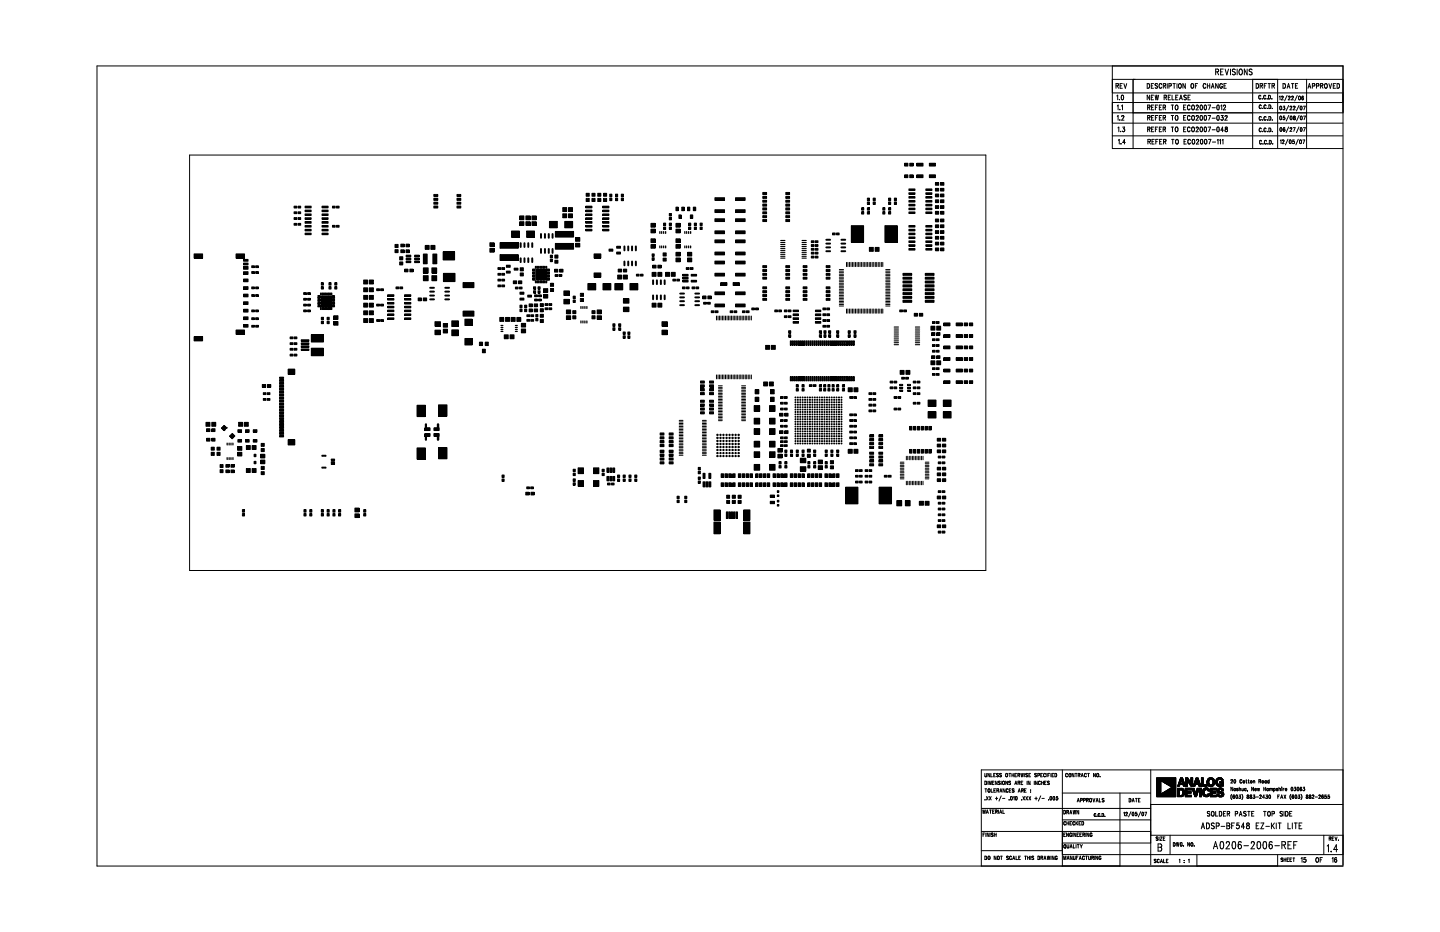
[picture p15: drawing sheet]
<svg xmlns="http://www.w3.org/2000/svg" width="432mm" height="279mm" viewBox="0 0 432 279" stroke-linecap="round" stroke-linejoin="round" font-family="sans-serif">
<g fill="#000" stroke="#000" stroke-width=".3">
<path d="M238.4 119.8l.2 .2z" fill-rule="evenodd"/>
<path d="M238.4 119.1l.2 .1z" fill-rule="evenodd"/>
<path d="M239.2 119.8l.1 .2z" fill-rule="evenodd"/>
<path d="M239.2 119.1l.1 .1z" fill-rule="evenodd"/>
<path d="M239.9 119.8l.2 .2z" fill-rule="evenodd"/>
<path d="M239.9 119.1l.2 .1z" fill-rule="evenodd"/>
<path d="M240.6 119.8l.2 .2z" fill-rule="evenodd"/>
<path d="M240.6 119.1l.2 .1z" fill-rule="evenodd"/>
<path d="M241.3 119.8l.2 .2z" fill-rule="evenodd"/>
<path d="M241.3 119.1l.2 .1z" fill-rule="evenodd"/>
<path d="M242 119.8l.2 .2z" fill-rule="evenodd"/>
<path d="M242 119.1l.2 .1z" fill-rule="evenodd"/>
<path d="M242.7 119.8l.3 .1-.1 .1z" fill-rule="evenodd"/>
<path d="M242.7 119.1l.3 .1-.1 .1z" fill-rule="evenodd"/>
<path d="M243.5 119.8l.2 .2z" fill-rule="evenodd"/>
<path d="M243.5 119.1l.2 .1z" fill-rule="evenodd"/>
<path d="M244.2 119.8l.2 .2z" fill-rule="evenodd"/>
<path d="M244.2 119.1l.2 .1z" fill-rule="evenodd"/>
<path d="M245 119.8l.1 .2z" fill-rule="evenodd"/>
<path d="M245 119.1l.1 .1z" fill-rule="evenodd"/>
<path d="M245.7 119.8l.2 .2z" fill-rule="evenodd"/>
<path d="M245.7 119.1l.2 .1z" fill-rule="evenodd"/>
<path d="M246.4 119.8l.2 .2z" fill-rule="evenodd"/>
<path d="M246.4 119.1l.2 .1z" fill-rule="evenodd"/>
<path d="M247.1 119.8l.3 .1-.2 .1z" fill-rule="evenodd"/>
<path d="M247.1 119.1l.3 .1-.2 .1z" fill-rule="evenodd"/>
<path d="M247.9 119.8l.2 .2z" fill-rule="evenodd"/>
<path d="M247.9 119.1l.2 .1z" fill-rule="evenodd"/>
<path d="M248.6 119.8l.2 .2z" fill-rule="evenodd"/>
<path d="M248.6 119.1l.2 .1z" fill-rule="evenodd"/>
<path d="M249.3 119.8l.2 .2z" fill-rule="evenodd"/>
<path d="M249.3 119.1l.2 .1z" fill-rule="evenodd"/>
<path d="M250 119.8l.2 .2z" fill-rule="evenodd"/>
<path d="M250 119.1l.2 .1z" fill-rule="evenodd"/>
<path d="M250.8 119.8l.1 .2z" fill-rule="evenodd"/>
<path d="M250.8 119.1l.1 .1z" fill-rule="evenodd"/>
<path d="M251.5 119.8l.3 .1-.2 .1z" fill-rule="evenodd"/>
<path d="M251.5 119.1l.3 .1-.2 .1z" fill-rule="evenodd"/>
<path d="M252.2 119.8l.2 .2z" fill-rule="evenodd"/>
<path d="M252.2 119.1l.2 .1z" fill-rule="evenodd"/>
<path d="M215 136.6h.3v.3h-.3z" fill-rule="evenodd"/>
<path d="M215 135.7h.3v.3h-.3z" fill-rule="evenodd"/>
<path d="M215 134.8h.3v.2h-.3z" fill-rule="evenodd"/>
<path d="M215 133.9h.3v.2h-.3z" fill-rule="evenodd"/>
<path d="M215 132.1h.3v.2h-.3z" fill-rule="evenodd"/>
<path d="M215 130.2h.3v.3h-.3z" fill-rule="evenodd"/>
<path d="M215.9 136.6h.3v.3h-.3z" fill-rule="evenodd"/>
<path d="M215.9 135.7h.3v.3h-.3z" fill-rule="evenodd"/>
<path d="M215.9 134.8h.3v.2h-.3z" fill-rule="evenodd"/>
<path d="M215.9 133.9h.3v.2h-.3z" fill-rule="evenodd"/>
<path d="M215.9 132.9h.3v.3h-.3z" fill-rule="evenodd"/>
<path d="M215.9 132.1h.3v.2h-.3z" fill-rule="evenodd"/>
<path d="M215.9 131.1h.3v.3h-.3z" fill-rule="evenodd"/>
<path d="M215.9 130.2h.3v.3h-.3z" fill-rule="evenodd"/>
<path d="M216.8 136.6h.3v.3h-.3z" fill-rule="evenodd"/>
<path d="M216.8 135.7h.3v.3h-.3z" fill-rule="evenodd"/>
<path d="M216.8 134.8h.3v.2h-.3z" fill-rule="evenodd"/>
<path d="M216.8 133.9h.3v.2h-.3z" fill-rule="evenodd"/>
<path d="M216.8 132.9h.3v.3h-.3z" fill-rule="evenodd"/>
<path d="M216.8 132.1h.3v.2h-.3z" fill-rule="evenodd"/>
<path d="M216.8 131.1h.3v.3h-.3z" fill-rule="evenodd"/>
<path d="M216.8 130.2h.3v.3h-.3z" fill-rule="evenodd"/>
<path d="M217.7 136.6h.3v.3h-.3z" fill-rule="evenodd"/>
<path d="M217.7 135.7h.3v.3h-.3z" fill-rule="evenodd"/>
<path d="M217.7 134.8h.3v.2h-.3z" fill-rule="evenodd"/>
<path d="M217.7 133.9h.3v.2h-.3z" fill-rule="evenodd"/>
<path d="M217.7 132.9h.3v.3h-.3z" fill-rule="evenodd"/>
<path d="M217.7 132.1h.3v.2h-.3z" fill-rule="evenodd"/>
<path d="M217.7 131.1h.3v.3h-.3z" fill-rule="evenodd"/>
<path d="M217.7 130.2h.3v.3h-.3z" fill-rule="evenodd"/>
<path d="M218.6 136.6h.3v.3h-.3z" fill-rule="evenodd"/>
<path d="M218.6 135.7h.3v.3h-.3z" fill-rule="evenodd"/>
<path d="M218.6 134.8h.3v.2h-.3z" fill-rule="evenodd"/>
<path d="M218.6 133.9h.3v.2h-.3z" fill-rule="evenodd"/>
<path d="M218.6 132.9h.3v.3h-.3z" fill-rule="evenodd"/>
<path d="M218.6 132.1h.3v.2h-.3z" fill-rule="evenodd"/>
<path d="M218.6 131.1h.3v.3h-.3z" fill-rule="evenodd"/>
<path d="M218.6 130.2h.3v.3h-.3z" fill-rule="evenodd"/>
<path d="M219.5 136.6h.3v.3h-.3z" fill-rule="evenodd"/>
<path d="M219.5 135.7h.3v.3h-.3z" fill-rule="evenodd"/>
<path d="M219.5 134.8h.3v.2h-.3z" fill-rule="evenodd"/>
<path d="M219.5 133.9h.3v.2h-.3z" fill-rule="evenodd"/>
<path d="M219.5 132.1h.3v.2h-.3z" fill-rule="evenodd"/>
<path d="M219.5 130.2h.3v.3h-.3z" fill-rule="evenodd"/>
<path d="M220.4 136.6h.3v.3h-.3z" fill-rule="evenodd"/>
<path d="M220.4 135.7h.3v.3h-.3z" fill-rule="evenodd"/>
<path d="M220.4 134.8h.3v.2h-.3z" fill-rule="evenodd"/>
<path d="M220.4 133.9h.3v.2h-.3z" fill-rule="evenodd"/>
<path d="M220.4 132.9h.3v.3h-.3z" fill-rule="evenodd"/>
<path d="M220.4 132.1h.3v.2h-.3z" fill-rule="evenodd"/>
<path d="M220.4 131.1h.3v.3h-.3z" fill-rule="evenodd"/>
<path d="M220.4 130.2h.3v.3h-.3z" fill-rule="evenodd"/>
<path d="M221.3 136.6h.3v.3h-.3z" fill-rule="evenodd"/>
<path d="M221.3 135.7h.3v.3h-.3z" fill-rule="evenodd"/>
<path d="M221.3 134.8h.3v.2h-.3z" fill-rule="evenodd"/>
<path d="M221.3 133.9h.3v.2h-.3z" fill-rule="evenodd"/>
<path d="M221.3 132.1h.3v.2h-.3z" fill-rule="evenodd"/>
<path d="M221.3 130.2h.3v.3h-.3z" fill-rule="evenodd"/>
<path d="M238.4 132.9l.2 .1z" fill-rule="evenodd"/>
<path d="M238.4 132.1l.2 .2z" fill-rule="evenodd"/>
<path d="M238.4 131.4l.2 .2z" fill-rule="evenodd"/>
<path d="M238.4 130.7l.3 .1-.2 .1z" fill-rule="evenodd"/>
<path d="M238.4 129.9l.2 .2z" fill-rule="evenodd"/>
<path d="M238.4 129.2l.2 .2z" fill-rule="evenodd"/>
<path d="M238.4 128.5l.2 .2z" fill-rule="evenodd"/>
<path d="M238.4 127.8l.2 .2z" fill-rule="evenodd"/>
<path d="M238.4 127.1l.2 .1z" fill-rule="evenodd"/>
<path d="M238.4 126.3l.3 .1-.2 .2z" fill-rule="evenodd"/>
<path d="M238.4 125.6l.2 .2z" fill-rule="evenodd"/>
<path d="M238.4 124.9l.2 .1z" fill-rule="evenodd"/>
<path d="M238.4 124.1l.2 .2z" fill-rule="evenodd"/>
<path d="M238.4 123.4l.2 .2z" fill-rule="evenodd"/>
<path d="M238.4 122.7l.2 .2z" fill-rule="evenodd"/>
<path d="M238.4 122l.2 .2z" fill-rule="evenodd"/>
<path d="M238.4 121.2l.3 .1-.2 .2z" fill-rule="evenodd"/>
<path d="M238.4 120.5l.2 .2z" fill-rule="evenodd"/>
<path d="M239.2 132.9l.1 .1z" fill-rule="evenodd"/>
<path d="M239.2 132.1l.1 .2z" fill-rule="evenodd"/>
<path d="M239.2 131.4l.1 .2z" fill-rule="evenodd"/>
<path d="M239.2 130.7l.2 .1-.1 .1z" fill-rule="evenodd"/>
<path d="M239.2 129.9l.1 .2z" fill-rule="evenodd"/>
<path d="M239.2 129.2l.1 .2z" fill-rule="evenodd"/>
<path d="M239.2 128.5l.1 .2z" fill-rule="evenodd"/>
<path d="M239.2 127.8l.1 .2z" fill-rule="evenodd"/>
<path d="M239.2 127.1l.1 .1z" fill-rule="evenodd"/>
<path d="M239.2 126.3l.2 .1-.1 .2z" fill-rule="evenodd"/>
<path d="M239.2 125.6l.1 .2z" fill-rule="evenodd"/>
<path d="M239.2 124.9l.1 .1z" fill-rule="evenodd"/>
<path d="M239.2 124.1l.1 .2z" fill-rule="evenodd"/>
<path d="M239.2 123.4l.1 .2z" fill-rule="evenodd"/>
<path d="M239.2 122.7l.1 .2z" fill-rule="evenodd"/>
<path d="M239.2 122l.1 .2z" fill-rule="evenodd"/>
<path d="M239.2 121.2l.2 .1-.1 .2z" fill-rule="evenodd"/>
<path d="M239.2 120.5l.1 .2z" fill-rule="evenodd"/>
<path d="M239.9 132.9l.2 .1z" fill-rule="evenodd"/>
<path d="M239.9 132.1l.2 .2z" fill-rule="evenodd"/>
<path d="M239.9 131.4l.2 .2z" fill-rule="evenodd"/>
<path d="M239.9 130.7l.2 .1-.1 .1z" fill-rule="evenodd"/>
<path d="M239.9 129.9l.2 .2z" fill-rule="evenodd"/>
<path d="M239.9 129.2l.2 .2z" fill-rule="evenodd"/>
<path d="M239.9 128.5l.2 .2z" fill-rule="evenodd"/>
<path d="M239.9 127.8l.2 .2z" fill-rule="evenodd"/>
<path d="M239.9 127.1l.2 .1z" fill-rule="evenodd"/>
<path d="M239.9 126.3l.2 .1-.1 .2z" fill-rule="evenodd"/>
<path d="M239.9 125.6l.2 .2z" fill-rule="evenodd"/>
<path d="M239.9 124.9l.2 .1z" fill-rule="evenodd"/>
<path d="M239.9 124.1l.2 .2z" fill-rule="evenodd"/>
<path d="M239.9 123.4l.2 .2z" fill-rule="evenodd"/>
<path d="M239.9 122.7l.2 .2z" fill-rule="evenodd"/>
<path d="M239.9 122l.2 .2z" fill-rule="evenodd"/>
<path d="M239.9 121.2l.2 .1-.1 .2z" fill-rule="evenodd"/>
<path d="M239.9 120.5l.2 .2z" fill-rule="evenodd"/>
<path d="M240.6 132.9l.2 .1z" fill-rule="evenodd"/>
<path d="M240.6 132.1l.2 .2z" fill-rule="evenodd"/>
<path d="M240.6 131.4l.2 .2z" fill-rule="evenodd"/>
<path d="M240.6 130.7l.2 .1-.1 .1z" fill-rule="evenodd"/>
<path d="M240.6 129.9l.2 .2z" fill-rule="evenodd"/>
<path d="M240.6 129.2l.2 .2z" fill-rule="evenodd"/>
<path d="M240.6 128.5l.2 .2z" fill-rule="evenodd"/>
<path d="M240.6 127.8l.2 .2z" fill-rule="evenodd"/>
<path d="M240.6 127.1l.2 .1z" fill-rule="evenodd"/>
<path d="M240.6 126.3l.2 .1-.1 .2z" fill-rule="evenodd"/>
<path d="M240.6 125.6l.2 .2z" fill-rule="evenodd"/>
<path d="M240.6 124.9l.2 .1z" fill-rule="evenodd"/>
<path d="M240.6 124.1l.2 .2z" fill-rule="evenodd"/>
<path d="M240.6 123.4l.2 .2z" fill-rule="evenodd"/>
<path d="M240.6 122.7l.2 .2z" fill-rule="evenodd"/>
<path d="M240.6 122l.2 .2z" fill-rule="evenodd"/>
<path d="M240.6 121.2l.2 .1-.1 .2z" fill-rule="evenodd"/>
<path d="M240.6 120.5l.2 .2z" fill-rule="evenodd"/>
<path d="M241.3 132.9l.2 .1z" fill-rule="evenodd"/>
<path d="M241.3 132.1l.2 .2z" fill-rule="evenodd"/>
<path d="M241.3 131.4l.2 .2z" fill-rule="evenodd"/>
<path d="M241.3 130.7l.3 .1-.2 .1z" fill-rule="evenodd"/>
<path d="M241.3 129.9l.2 .2z" fill-rule="evenodd"/>
<path d="M241.3 129.2l.2 .2z" fill-rule="evenodd"/>
<path d="M241.3 128.5l.2 .2z" fill-rule="evenodd"/>
<path d="M241.3 127.8l.2 .2z" fill-rule="evenodd"/>
<path d="M241.3 127.1l.2 .1z" fill-rule="evenodd"/>
<path d="M241.3 126.3l.3 .1-.2 .2z" fill-rule="evenodd"/>
<path d="M241.3 125.6l.2 .2z" fill-rule="evenodd"/>
<path d="M241.3 124.9l.2 .1z" fill-rule="evenodd"/>
<path d="M241.3 124.1l.2 .2z" fill-rule="evenodd"/>
<path d="M241.3 123.4l.2 .2z" fill-rule="evenodd"/>
<path d="M241.3 122.7l.2 .2z" fill-rule="evenodd"/>
<path d="M241.3 122l.2 .2z" fill-rule="evenodd"/>
<path d="M241.3 121.2l.3 .1-.2 .2z" fill-rule="evenodd"/>
<path d="M241.3 120.5l.2 .2z" fill-rule="evenodd"/>
<path d="M242 132.9l.2 .1z" fill-rule="evenodd"/>
<path d="M242 132.1l.2 .2z" fill-rule="evenodd"/>
<path d="M242 131.4l.2 .2z" fill-rule="evenodd"/>
<path d="M242 130.7l.3 .1-.2 .1z" fill-rule="evenodd"/>
<path d="M242 129.9l.2 .2z" fill-rule="evenodd"/>
<path d="M242 129.2l.2 .2z" fill-rule="evenodd"/>
<path d="M242 128.5l.2 .2z" fill-rule="evenodd"/>
<path d="M242 127.8l.2 .2z" fill-rule="evenodd"/>
<path d="M242 127.1l.2 .1z" fill-rule="evenodd"/>
<path d="M242 126.3l.3 .1-.2 .2z" fill-rule="evenodd"/>
<path d="M242 125.6l.2 .2z" fill-rule="evenodd"/>
<path d="M242 124.9l.2 .1z" fill-rule="evenodd"/>
<path d="M242 124.1l.2 .2z" fill-rule="evenodd"/>
<path d="M242 123.4l.2 .2z" fill-rule="evenodd"/>
<path d="M242 122.7l.2 .2z" fill-rule="evenodd"/>
<path d="M242 122l.2 .2z" fill-rule="evenodd"/>
<path d="M242 121.2l.3 .1-.2 .2z" fill-rule="evenodd"/>
<path d="M242 120.5l.2 .2z" fill-rule="evenodd"/>
<path d="M242.7 132.9l.3 .1-.1 .1z" fill-rule="evenodd"/>
<path d="M242.7 132.1l.3 .1-.1 .2z" fill-rule="evenodd"/>
<path d="M242.7 131.4l.3 .1-.1 .2z" fill-rule="evenodd"/>
<path d="M242.7 129.9l.3 .1-.1 .2z" fill-rule="evenodd"/>
<path d="M242.7 129.2l.3 .1-.1 .2z" fill-rule="evenodd"/>
<path d="M242.7 128.5l.3 .1-.1 .1z" fill-rule="evenodd"/>
<path d="M242.7 127.8l.3 .1-.1 .1z" fill-rule="evenodd"/>
<path d="M242.7 127.1l.3 .1-.1 .1z" fill-rule="evenodd"/>
<path d="M242.7 125.6l.3 .1-.1 .1z" fill-rule="evenodd"/>
<path d="M242.7 124.9l.3 .1-.1 .1z" fill-rule="evenodd"/>
<path d="M242.7 124.1l.3 .1-.1 .2z" fill-rule="evenodd"/>
<path d="M242.7 123.4l.3 .1-.1 .2z" fill-rule="evenodd"/>
<path d="M242.7 122.7l.3 .1-.1 .1z" fill-rule="evenodd"/>
<path d="M242.7 122l.3 .1-.1 .1z" fill-rule="evenodd"/>
<path d="M242.7 120.5l.3 .1-.1 .1z" fill-rule="evenodd"/>
<path d="M243.5 132.9l.2 .1z" fill-rule="evenodd"/>
<path d="M243.5 132.1l.2 .2z" fill-rule="evenodd"/>
<path d="M243.5 131.4l.2 .2z" fill-rule="evenodd"/>
<path d="M243.5 130.7l.3 .1-.2 .1z" fill-rule="evenodd"/>
<path d="M243.5 129.9l.2 .2z" fill-rule="evenodd"/>
<path d="M243.5 129.2l.2 .2z" fill-rule="evenodd"/>
<path d="M243.5 128.5l.2 .2z" fill-rule="evenodd"/>
<path d="M243.5 127.8l.2 .2z" fill-rule="evenodd"/>
<path d="M243.5 127.1l.2 .1z" fill-rule="evenodd"/>
<path d="M243.5 126.3l.3 .1-.2 .2z" fill-rule="evenodd"/>
<path d="M243.5 125.6l.2 .2z" fill-rule="evenodd"/>
<path d="M243.5 124.9l.2 .1z" fill-rule="evenodd"/>
<path d="M243.5 124.1l.2 .2z" fill-rule="evenodd"/>
<path d="M243.5 123.4l.2 .2z" fill-rule="evenodd"/>
<path d="M243.5 122.7l.2 .2z" fill-rule="evenodd"/>
<path d="M243.5 122l.2 .2z" fill-rule="evenodd"/>
<path d="M243.5 121.2l.3 .1-.2 .2z" fill-rule="evenodd"/>
<path d="M243.5 120.5l.2 .2z" fill-rule="evenodd"/>
<path d="M244.2 132.9l.2 .1z" fill-rule="evenodd"/>
<path d="M244.2 132.1l.2 .2z" fill-rule="evenodd"/>
<path d="M244.2 131.4l.2 .2z" fill-rule="evenodd"/>
<path d="M244.2 130.7l.3 .1-.2 .1z" fill-rule="evenodd"/>
<path d="M244.2 129.9l.2 .2z" fill-rule="evenodd"/>
<path d="M244.2 129.2l.2 .2z" fill-rule="evenodd"/>
<path d="M244.2 128.5l.2 .2z" fill-rule="evenodd"/>
<path d="M244.2 127.8l.2 .2z" fill-rule="evenodd"/>
<path d="M244.2 127.1l.2 .1z" fill-rule="evenodd"/>
<path d="M244.2 126.3l.3 .1-.2 .2z" fill-rule="evenodd"/>
<path d="M244.2 125.6l.2 .2z" fill-rule="evenodd"/>
<path d="M244.2 124.9l.2 .1z" fill-rule="evenodd"/>
<path d="M244.2 124.1l.2 .2z" fill-rule="evenodd"/>
<path d="M244.2 123.4l.2 .2z" fill-rule="evenodd"/>
<path d="M244.2 122.7l.2 .2z" fill-rule="evenodd"/>
<path d="M244.2 122l.2 .2z" fill-rule="evenodd"/>
<path d="M244.2 121.2l.3 .1-.2 .2z" fill-rule="evenodd"/>
<path d="M244.2 120.5l.2 .2z" fill-rule="evenodd"/>
<path d="M245 132.9l.1 .1z" fill-rule="evenodd"/>
<path d="M245 132.1l.1 .2z" fill-rule="evenodd"/>
<path d="M245 131.4l.1 .2z" fill-rule="evenodd"/>
<path d="M245 130.7l.2 .1-.1 .1z" fill-rule="evenodd"/>
<path d="M245 129.9l.1 .2z" fill-rule="evenodd"/>
<path d="M245 129.2l.1 .2z" fill-rule="evenodd"/>
<path d="M245 128.5l.1 .2z" fill-rule="evenodd"/>
<path d="M245 127.8l.1 .2z" fill-rule="evenodd"/>
<path d="M245 127.1l.1 .1z" fill-rule="evenodd"/>
<path d="M245 126.3l.2 .1-.1 .2z" fill-rule="evenodd"/>
<path d="M245 125.6l.1 .2z" fill-rule="evenodd"/>
<path d="M245 124.9l.1 .1z" fill-rule="evenodd"/>
<path d="M245 124.1l.1 .2z" fill-rule="evenodd"/>
<path d="M245 123.4l.1 .2z" fill-rule="evenodd"/>
<path d="M245 122.7l.1 .2z" fill-rule="evenodd"/>
<path d="M245 122l.1 .2z" fill-rule="evenodd"/>
<path d="M245 121.2l.2 .1-.1 .2z" fill-rule="evenodd"/>
<path d="M245 120.5l.1 .2z" fill-rule="evenodd"/>
<path d="M245.7 132.9l.2 .1z" fill-rule="evenodd"/>
<path d="M245.7 132.1l.2 .2z" fill-rule="evenodd"/>
<path d="M245.7 131.4l.2 .2z" fill-rule="evenodd"/>
<path d="M245.7 130.7l.2 .1-.1 .1z" fill-rule="evenodd"/>
<path d="M245.7 129.9l.2 .2z" fill-rule="evenodd"/>
<path d="M245.7 129.2l.2 .2z" fill-rule="evenodd"/>
<path d="M245.7 128.5l.2 .2z" fill-rule="evenodd"/>
<path d="M245.7 127.8l.2 .2z" fill-rule="evenodd"/>
<path d="M245.7 127.1l.2 .1z" fill-rule="evenodd"/>
<path d="M245.7 126.3l.2 .1-.1 .2z" fill-rule="evenodd"/>
<path d="M245.7 125.6l.2 .2z" fill-rule="evenodd"/>
<path d="M245.7 124.9l.2 .1z" fill-rule="evenodd"/>
<path d="M245.7 124.1l.2 .2z" fill-rule="evenodd"/>
<path d="M245.7 123.4l.2 .2z" fill-rule="evenodd"/>
<path d="M245.7 122.7l.2 .2z" fill-rule="evenodd"/>
<path d="M245.7 122l.2 .2z" fill-rule="evenodd"/>
<path d="M245.7 121.2l.2 .1-.1 .2z" fill-rule="evenodd"/>
<path d="M245.7 120.5l.2 .2z" fill-rule="evenodd"/>
<path d="M246.4 132.9l.2 .1z" fill-rule="evenodd"/>
<path d="M246.4 132.1l.2 .2z" fill-rule="evenodd"/>
<path d="M246.4 131.4l.2 .2z" fill-rule="evenodd"/>
<path d="M246.4 130.7l.2 .1-.1 .1z" fill-rule="evenodd"/>
<path d="M246.4 129.9l.2 .2z" fill-rule="evenodd"/>
<path d="M246.4 129.2l.2 .2z" fill-rule="evenodd"/>
<path d="M246.4 128.5l.2 .2z" fill-rule="evenodd"/>
<path d="M246.4 127.8l.2 .2z" fill-rule="evenodd"/>
<path d="M246.4 127.1l.2 .1z" fill-rule="evenodd"/>
<path d="M246.4 126.3l.2 .1-.1 .2z" fill-rule="evenodd"/>
<path d="M246.4 125.6l.2 .2z" fill-rule="evenodd"/>
<path d="M246.4 124.9l.2 .1z" fill-rule="evenodd"/>
<path d="M246.4 124.1l.2 .2z" fill-rule="evenodd"/>
<path d="M246.4 123.4l.2 .2z" fill-rule="evenodd"/>
<path d="M246.4 122.7l.2 .2z" fill-rule="evenodd"/>
<path d="M246.4 122l.2 .2z" fill-rule="evenodd"/>
<path d="M246.4 121.2l.2 .1-.1 .2z" fill-rule="evenodd"/>
<path d="M246.4 120.5l.2 .2z" fill-rule="evenodd"/>
<path d="M247.1 132.9l.3 .1-.2 .1z" fill-rule="evenodd"/>
<path d="M247.1 132.1l.3 .1-.2 .2z" fill-rule="evenodd"/>
<path d="M247.1 131.4l.3 .1-.2 .2z" fill-rule="evenodd"/>
<path d="M247.1 129.9l.3 .1-.2 .2z" fill-rule="evenodd"/>
<path d="M247.1 129.2l.3 .1-.2 .2z" fill-rule="evenodd"/>
<path d="M247.1 128.5l.3 .1-.2 .1z" fill-rule="evenodd"/>
<path d="M247.1 127.8l.3 .1-.2 .1z" fill-rule="evenodd"/>
<path d="M247.1 127.1l.3 .1-.2 .1z" fill-rule="evenodd"/>
<path d="M247.1 125.6l.3 .1-.2 .1z" fill-rule="evenodd"/>
<path d="M247.1 124.9l.3 .1-.2 .1z" fill-rule="evenodd"/>
<path d="M247.1 124.1l.3 .1-.2 .2z" fill-rule="evenodd"/>
<path d="M247.1 123.4l.3 .1-.2 .2z" fill-rule="evenodd"/>
<path d="M247.1 122.7l.3 .1-.2 .1z" fill-rule="evenodd"/>
<path d="M247.1 122l.3 .1-.2 .1z" fill-rule="evenodd"/>
<path d="M247.1 120.5l.3 .1-.2 .1z" fill-rule="evenodd"/>
<path d="M247.9 132.9l.2 .1z" fill-rule="evenodd"/>
<path d="M247.9 132.1l.2 .2z" fill-rule="evenodd"/>
<path d="M247.9 131.4l.2 .2z" fill-rule="evenodd"/>
<path d="M247.9 130.7l.2 .1-.1 .1z" fill-rule="evenodd"/>
<path d="M247.9 129.9l.2 .2z" fill-rule="evenodd"/>
<path d="M247.9 129.2l.2 .2z" fill-rule="evenodd"/>
<path d="M247.9 128.5l.2 .2z" fill-rule="evenodd"/>
<path d="M247.9 127.8l.2 .2z" fill-rule="evenodd"/>
<path d="M247.9 127.1l.2 .1z" fill-rule="evenodd"/>
<path d="M247.9 126.3l.2 .1-.1 .2z" fill-rule="evenodd"/>
<path d="M247.9 125.6l.2 .2z" fill-rule="evenodd"/>
<path d="M247.9 124.9l.2 .1z" fill-rule="evenodd"/>
<path d="M247.9 124.1l.2 .2z" fill-rule="evenodd"/>
<path d="M247.9 123.4l.2 .2z" fill-rule="evenodd"/>
<path d="M247.9 122.7l.2 .2z" fill-rule="evenodd"/>
<path d="M247.9 122l.2 .2z" fill-rule="evenodd"/>
<path d="M247.9 121.2l.2 .1-.1 .2z" fill-rule="evenodd"/>
<path d="M247.9 120.5l.2 .2z" fill-rule="evenodd"/>
<path d="M248.6 132.9l.2 .1z" fill-rule="evenodd"/>
<path d="M248.6 132.1l.2 .2z" fill-rule="evenodd"/>
<path d="M248.6 131.4l.2 .2z" fill-rule="evenodd"/>
<path d="M248.6 130.7l.2 .1-.1 .1z" fill-rule="evenodd"/>
<path d="M248.6 129.9l.2 .2z" fill-rule="evenodd"/>
<path d="M248.6 129.2l.2 .2z" fill-rule="evenodd"/>
<path d="M248.6 128.5l.2 .2z" fill-rule="evenodd"/>
<path d="M248.6 127.8l.2 .2z" fill-rule="evenodd"/>
<path d="M248.6 127.1l.2 .1z" fill-rule="evenodd"/>
<path d="M248.6 126.3l.2 .1-.1 .2z" fill-rule="evenodd"/>
<path d="M248.6 125.6l.2 .2z" fill-rule="evenodd"/>
<path d="M248.6 124.9l.2 .1z" fill-rule="evenodd"/>
<path d="M248.6 124.1l.2 .2z" fill-rule="evenodd"/>
<path d="M248.6 123.4l.2 .2z" fill-rule="evenodd"/>
<path d="M248.6 122.7l.2 .2z" fill-rule="evenodd"/>
<path d="M248.6 122l.2 .2z" fill-rule="evenodd"/>
<path d="M248.6 121.2l.2 .1-.1 .2z" fill-rule="evenodd"/>
<path d="M248.6 120.5l.2 .2z" fill-rule="evenodd"/>
<path d="M249.3 132.9l.2 .1z" fill-rule="evenodd"/>
<path d="M249.3 132.1l.2 .2z" fill-rule="evenodd"/>
<path d="M249.3 131.4l.2 .2z" fill-rule="evenodd"/>
<path d="M249.3 130.7l.3 .1-.2 .1z" fill-rule="evenodd"/>
<path d="M249.3 129.9l.2 .2z" fill-rule="evenodd"/>
<path d="M249.3 129.2l.2 .2z" fill-rule="evenodd"/>
<path d="M249.3 128.5l.2 .2z" fill-rule="evenodd"/>
<path d="M249.3 127.8l.2 .2z" fill-rule="evenodd"/>
<path d="M249.3 127.1l.2 .1z" fill-rule="evenodd"/>
<path d="M249.3 126.3l.3 .1-.2 .2z" fill-rule="evenodd"/>
<path d="M249.3 125.6l.2 .2z" fill-rule="evenodd"/>
<path d="M249.3 124.9l.2 .1z" fill-rule="evenodd"/>
<path d="M249.3 124.1l.2 .2z" fill-rule="evenodd"/>
<path d="M249.3 123.4l.2 .2z" fill-rule="evenodd"/>
<path d="M249.3 122.7l.2 .2z" fill-rule="evenodd"/>
<path d="M249.3 122l.2 .2z" fill-rule="evenodd"/>
<path d="M249.3 121.2l.3 .1-.2 .2z" fill-rule="evenodd"/>
<path d="M249.3 120.5l.2 .2z" fill-rule="evenodd"/>
<path d="M250 132.9l.2 .1z" fill-rule="evenodd"/>
<path d="M250 132.1l.2 .2z" fill-rule="evenodd"/>
<path d="M250 131.4l.2 .2z" fill-rule="evenodd"/>
<path d="M250 130.7l.3 .1-.2 .1z" fill-rule="evenodd"/>
<path d="M250 129.9l.2 .2z" fill-rule="evenodd"/>
<path d="M250 129.2l.2 .2z" fill-rule="evenodd"/>
<path d="M250 128.5l.2 .2z" fill-rule="evenodd"/>
<path d="M250 127.8l.2 .2z" fill-rule="evenodd"/>
<path d="M250 127.1l.2 .1z" fill-rule="evenodd"/>
<path d="M250 126.3l.3 .1-.2 .2z" fill-rule="evenodd"/>
<path d="M250 125.6l.2 .2z" fill-rule="evenodd"/>
<path d="M250 124.9l.2 .1z" fill-rule="evenodd"/>
<path d="M250 124.1l.2 .2z" fill-rule="evenodd"/>
<path d="M250 123.4l.2 .2z" fill-rule="evenodd"/>
<path d="M250 122.7l.2 .2z" fill-rule="evenodd"/>
<path d="M250 122l.2 .2z" fill-rule="evenodd"/>
<path d="M250 121.2l.3 .1-.2 .2z" fill-rule="evenodd"/>
<path d="M250 120.5l.2 .2z" fill-rule="evenodd"/>
<path d="M250.8 132.9l.1 .1z" fill-rule="evenodd"/>
<path d="M250.8 132.1l.1 .2z" fill-rule="evenodd"/>
<path d="M250.8 131.4l.1 .2z" fill-rule="evenodd"/>
<path d="M250.8 130.7l.2 .1-.1 .1z" fill-rule="evenodd"/>
<path d="M250.8 129.9l.1 .2z" fill-rule="evenodd"/>
<path d="M250.8 129.2l.1 .2z" fill-rule="evenodd"/>
<path d="M250.8 128.5l.1 .2z" fill-rule="evenodd"/>
<path d="M250.8 127.8l.1 .2z" fill-rule="evenodd"/>
<path d="M250.8 127.1l.1 .1z" fill-rule="evenodd"/>
<path d="M250.8 126.3l.2 .1-.1 .2z" fill-rule="evenodd"/>
<path d="M250.8 125.6l.1 .2z" fill-rule="evenodd"/>
<path d="M250.8 124.9l.1 .1z" fill-rule="evenodd"/>
<path d="M250.8 124.1l.1 .2z" fill-rule="evenodd"/>
<path d="M250.8 123.4l.1 .2z" fill-rule="evenodd"/>
<path d="M250.8 122.7l.1 .2z" fill-rule="evenodd"/>
<path d="M250.8 122l.1 .2z" fill-rule="evenodd"/>
<path d="M250.8 121.2l.2 .1-.1 .2z" fill-rule="evenodd"/>
<path d="M250.8 120.5l.1 .2z" fill-rule="evenodd"/>
<path d="M251.5 132.9l.3 .1-.2 .1z" fill-rule="evenodd"/>
<path d="M251.5 132.1l.3 .1-.2 .2z" fill-rule="evenodd"/>
<path d="M251.5 131.4l.3 .1-.2 .2z" fill-rule="evenodd"/>
<path d="M251.5 129.9l.3 .1-.2 .2z" fill-rule="evenodd"/>
<path d="M251.5 129.2l.3 .1-.2 .2z" fill-rule="evenodd"/>
<path d="M251.5 128.5l.3 .1-.2 .1z" fill-rule="evenodd"/>
<path d="M251.5 127.8l.3 .1-.2 .1z" fill-rule="evenodd"/>
<path d="M251.5 127.1l.3 .1-.2 .1z" fill-rule="evenodd"/>
<path d="M251.5 125.6l.3 .1-.2 .1z" fill-rule="evenodd"/>
<path d="M251.5 124.9l.3 .1-.2 .1z" fill-rule="evenodd"/>
<path d="M251.5 124.1l.3 .1-.2 .2z" fill-rule="evenodd"/>
<path d="M251.5 123.4l.3 .1-.2 .2z" fill-rule="evenodd"/>
<path d="M251.5 122.7l.3 .1-.2 .1z" fill-rule="evenodd"/>
<path d="M251.5 122l.3 .1-.2 .1z" fill-rule="evenodd"/>
<path d="M251.5 120.5l.3 .1-.2 .1z" fill-rule="evenodd"/>
<path d="M252.2 132.9l.2 .1z" fill-rule="evenodd"/>
<path d="M252.2 132.1l.2 .2z" fill-rule="evenodd"/>
<path d="M252.2 131.4l.2 .2z" fill-rule="evenodd"/>
<path d="M252.2 130.7l.3 .1-.2 .1z" fill-rule="evenodd"/>
<path d="M252.2 129.9l.2 .2z" fill-rule="evenodd"/>
<path d="M252.2 129.2l.2 .2z" fill-rule="evenodd"/>
<path d="M252.2 128.5l.2 .2z" fill-rule="evenodd"/>
<path d="M252.2 127.8l.2 .2z" fill-rule="evenodd"/>
<path d="M252.2 127.1l.2 .1z" fill-rule="evenodd"/>
<path d="M252.2 126.3l.3 .1-.2 .2z" fill-rule="evenodd"/>
<path d="M252.2 125.6l.2 .2z" fill-rule="evenodd"/>
<path d="M252.2 124.9l.2 .1z" fill-rule="evenodd"/>
<path d="M252.2 124.1l.2 .2z" fill-rule="evenodd"/>
<path d="M252.2 123.4l.2 .2z" fill-rule="evenodd"/>
<path d="M252.2 122.7l.2 .2z" fill-rule="evenodd"/>
<path d="M252.2 122l.2 .2z" fill-rule="evenodd"/>
<path d="M252.2 121.2l.3 .1-.2 .2z" fill-rule="evenodd"/>
<path d="M252.2 120.5l.2 .2z" fill-rule="evenodd"/>
<circle cx="215.1" cy="133.1" r=".21"/>
<circle cx="215.1" cy="131.3" r=".21"/>
<circle cx="219.7" cy="133.1" r=".21"/>
<circle cx="219.7" cy="131.3" r=".21"/>
<circle cx="221.5" cy="133.1" r=".21"/>
<circle cx="221.5" cy="131.3" r=".21"/>
<circle cx="242.9" cy="121.3" r=".17"/>
<circle cx="242.9" cy="126.4" r=".17"/>
<circle cx="242.9" cy="130.8" r=".17"/>
<circle cx="247.2" cy="121.3" r=".17"/>
<circle cx="247.2" cy="126.4" r=".17"/>
<circle cx="247.2" cy="130.8" r=".17"/>
<circle cx="251.6" cy="121.3" r=".17"/>
<circle cx="251.6" cy="126.4" r=".17"/>
<circle cx="251.6" cy="130.8" r=".17"/>
</g>
<g fill="none" stroke="#000" stroke-width=".59">
<path d="M156.1 72.9v1.1M156.1 77.4v1.2M157.3 72.9v1.1M157.3 77.4v1.2M158.4 72.9v1.1M158.4 77.4v1.2M159.6 72.9v1.1M159.6 77.4v1.2M162.2 70.1v1.2M162.2 74.6v1.2M163.4 70.1v1.2M163.4 74.6v1.2"/>
<path d="M164.5 70.1v1.2M164.5 74.6v1.2M165.7 70.1v1.2M165.7 74.6v1.2M187.2 73.9v1.2M187.2 78.4v1.1M188.4 73.9v1.2M188.4 78.4v1.1M189.5 73.9v1.2M189.5 78.4v1.1M190.7 73.9v1.2M190.7 78.4v1.1"/>
<path d="M247.8 71.9h1.1M247.8 73h1.1M247.8 74.2h1.1M247.8 75.3h1.1M252.3 71.9h1.1M252.3 73h1.1M252.3 74.2h1.1M252.3 75.3h1.1M129 86.3h1.1M129 87.4h1.1M129 88.6h1.1M129 89.7h1.1"/>
<path d="M133.5 86.3h1.2M133.5 87.4h1.2M133.5 88.6h1.2M133.5 89.7h1.2M195.8 84v1.2M195.8 88.6v1.1M197 84v1.2M197 88.6v1.1M198.2 84v1.2M198.2 88.6v1.1M199.3 84v1.2M199.3 88.6v1.1"/>
<path d="M204 88h1.1M204 89.2h1.1M204 90.3h1.1M204 91.5h1.1M208.5 88h1.1M208.5 89.2h1.1M208.5 90.3h1.1M208.5 91.5h1.1"/>
</g>
<g fill="#000">
<path d="M130.1 58.3h1.2v.6h-1.2zM137.1 58.3h1.1v.6h-1.1zM175.8 58h.9v.8h-.9zM177.5 58h.9v.8h-.9zM179.3 58h.9v.8h-.9zM181 58h.9v.8h-.9zM182.9 58.3h.6v.7h-.6zM184.6 58.3h.6v.7h-.6zM186.4 58.3h.5v.7h-.5zM228.8 57.7h1.1v.6h-1.1zM228.8 58.9h1.1v.6h-1.1zM235.7 58.9h1.1v.6h-1.1z"/>
<path d="M235.7 57.7h1.1v.6h-1.1zM271.3 49h.9v.8h-.9zM271.3 52.5h.9v.8h-.9zM272.6 56.7h1.8v.4h-1.8zM272.6 57.8h1.8v.5h-1.8zM272.6 59h1.8v.4h-1.8zM272.8 49h1v.8h-1zM272.8 52.5h1v.8h-1zM275 49h1.8v.8h-1.8zM275 52.5h1.8v.8h-1.8zM277.7 59h1.7v.4h-1.7zM277.7 57.8h1.7v.5h-1.7z"/>
<path d="M277.7 56.7h1.7v.4h-1.7zM278.7 49h1.8v.8h-1.8zM278.7 52.5h1.8v.8h-1.8zM280.5 54.8h1v.7h-1zM280.5 58.2h1v.8h-1zM280.5 56.5h1v.8h-1zM282.1 54.8h.9v.7h-.9zM282.1 58.2h.9v.8h-.9zM282.1 56.5h.9v.8h-.9zM58.3 76.2h2.4v1.2h-2.4zM70.8 76.2h2.5v1.2h-2.5zM73.1 78.9h1.3v.5h-1.3z"/>
<path d="M73.1 77.8h1.3v.5h-1.3zM88.2 67h.8v.5h-.8zM88.2 63.5h.8v.6h-.8zM88.2 65.3h.8v.5h-.8zM88.2 61.8h.8v.6h-.8zM89.4 67h.8v.5h-.8zM89.4 63.5h.8v.6h-.8zM89.4 65.3h.8v.5h-.8zM89.4 61.8h.8v.6h-.8zM91.5 61.8h1.8v.5h-1.8zM91.5 63h1.8v.5h-1.8zM91.5 64.2h1.8v.4h-1.8z"/>
<path d="M91.5 65.3h1.8v.4h-1.8zM91.5 66.5h1.8v.4h-1.8zM91.5 67.6h1.8v.5h-1.8zM91.5 68.8h1.8v.4h-1.8zM91.5 69.9h1.8v.5h-1.8zM96.6 69.9h1.8v.5h-1.8zM96.6 68.8h1.8v.4h-1.8zM96.6 67.6h1.8v.5h-1.8zM96.6 66.5h1.8v.4h-1.8zM96.6 65.3h1.8v.4h-1.8zM96.6 64.2h1.8v.4h-1.8zM96.6 63h1.8v.5h-1.8z"/>
<path d="M96.6 61.8h1.8v.5h-1.8zM99.7 61.8h.8v.6h-.8zM99.7 67.6h.8v.5h-.8zM100.9 61.8h.8v.6h-.8zM100.9 67.6h.8v.5h-.8zM118.5 73.3h.9v.9h-.9zM118.5 74.9h.9v.8h-.9zM119.9 77h.9v.9h-.9zM119.9 78.6h.9v.8h-.9zM120.2 73.2h1v.8h-1zM120.2 74.9h1v.8h-1zM121.8 73.2h.9v.8h-.9z"/>
<path d="M121.8 74.9h.9v.8h-.9zM121.8 76.5h1.4v.5h-1.4zM121.8 77.4h1.4v.5h-1.4zM121.8 78.3h1.4v.4h-1.4zM124.4 78.3h1.3v.4h-1.3zM124.4 77.4h1.3v.5h-1.3zM124.4 76.5h1.3v.5h-1.3zM127 76.2h1.1v2.9h-1.1zM127.6 73.6h1.1v1.2h-1.1zM129.2 73.6h1.2v1.2h-1.2zM129.8 76.2h1.2v2.9h-1.2zM130.1 59.5h1.2v.6h-1.2z"/>
<path d="M130.1 60.7h1.2v.5h-1.2zM130.1 61.8h1.2v.6h-1.2zM132.9 75.5h3.4v2.4h-3.4zM137.1 61.8h1.1v.6h-1.1zM137.1 60.7h1.1v.5h-1.1zM137.1 59.5h1.1v.6h-1.1zM146.9 74.5h1.3v1.1h-1.3zM146.9 72.8h1.3v1.1h-1.3zM150 76.4h5.4v1.7h-5.4zM150 72.8h5.4v1.6h-5.4zM153.4 69.3h2.3v1.9h-2.3zM155.9 66.5h1.2v1.1h-1.2z"/>
<path d="M155.9 64.8h1.2v1.1h-1.2zM157.7 66.5h1.3v1.1h-1.3zM157.7 64.8h1.3v1.1h-1.3zM157.9 69.3h2.4v1.9h-2.4zM159.6 66.5h1.2v1.1h-1.2zM159.6 64.8h1.2v1.1h-1.2zM164.8 66.4h2.3v1.9h-2.3zM165.1 77.7h.6v.7h-.6zM165.1 76.5h.6v.8h-.6zM166.4 76.5h.9v.9h-.9zM166.4 78.1h.9v.8h-.9zM166.6 73h5.4v1.7h-5.4z"/>
<path d="M166.6 69.4h5.4v1.7h-5.4zM168.8 62.3h1.1v1.1h-1.1zM168.8 64.1h1.1v1.2h-1.1zM169.4 66.4h2.3v1.9h-2.3zM170.5 62.3h1.2v1.1h-1.2zM170.5 64.1h1.2v1.2h-1.2zM172.6 71.2h1.3v1.1h-1.3zM172.6 73h1.3v1h-1.3zM175.7 61.8h1.8v.5h-1.8zM175.7 63h1.8v.5h-1.8zM175.7 64.2h1.8v.4h-1.8zM175.7 65.3h1.8v.4h-1.8z"/>
<path d="M175.7 66.5h1.8v.4h-1.8zM175.7 67.6h1.8v.5h-1.8zM175.7 68.8h1.8v.4h-1.8zM175.8 59.5h.9v.9h-.9zM177.5 59.5h.9v.9h-.9zM178.2 76.2h2v1.2h-2zM179.3 59.5h.9v.9h-.9zM180.8 68.8h1.8v.4h-1.8zM180.8 67.6h1.8v.5h-1.8zM180.8 66.5h1.8v.4h-1.8zM180.8 65.3h1.8v.4h-1.8zM180.8 64.2h1.8v.4h-1.8z"/>
<path d="M180.8 63h1.8v.5h-1.8zM180.8 61.8h1.8v.5h-1.8zM181 59.5h.9v.9h-.9zM182.7 74.7h1.1v.6h-1.1zM182.9 59.4h.6v.8h-.6zM184.6 59.4h.6v.8h-.6zM185 73.9h1.1v.5h-1.1zM185 75.6h1.1v.6h-1.1zM186.4 59.4h.5v.8h-.5zM195.2 67h1.3v1.1h-1.3zM195.2 68.7h1.3v1.1h-1.3zM195.2 73.4h1.3v1h-1.3z"/>
<path d="M195.2 71.6h1.3v1.1h-1.3zM195.6 76.2h.6v.6h-.6zM195.6 77.3h.6v.7h-.6zM198.9 77.4h.9v.9h-.9zM198.9 75.9h.9v.9h-.9zM199 68.1h.6v.7h-.6zM199 66.9h.6v.7h-.6zM200.7 66.9h.6v.7h-.6zM200.7 68.1h.6v.7h-.6zM200.7 64.1h.6v.6h-.6zM200.7 65.2h.6v.7h-.6zM202.7 62.1h.7v1.1h-.7z"/>
<path d="M202.7 73.4h1.3v1h-1.3zM202.7 71.6h1.3v1.1h-1.3zM202.7 67h1.3v1.1h-1.3zM202.7 68.7h1.3v1.1h-1.3zM202.7 75.7h1.3v1.1h-1.3zM202.7 77.4h1.3v1.1h-1.3zM203.6 64.5h.7v1h-.7zM204.5 62.1h.6v1.1h-.6zM206.2 62.1h.6v1.1h-.6zM206.2 77.4h1.2v1.1h-1.2zM206.2 75.7h1.2v1.1h-1.2zM206.5 66.9h.6v.7h-.6z"/>
<path d="M206.5 68.1h.6v.7h-.6zM207.1 64.5h.6v1h-.6zM207.9 62.1h.7v1.1h-.7zM208.2 68.1h.6v.7h-.6zM208.2 66.9h.6v.7h-.6zM210 66.9h.6v.7h-.6zM210 68.1h.6v.7h-.6zM214.4 78.3h2.9v.8h-2.9zM214.4 72h2.9v.8h-2.9zM214.4 75.6h2.9v.8h-2.9zM214.4 65.6h2.9v.8h-2.9zM214.4 69.3h2.9v.8h-2.9z"/>
<path d="M214.4 59.3h2.9v.8h-2.9zM214.4 62.9h2.9v.8h-2.9zM220.6 78.3h2.8v.8h-2.8zM220.6 75.6h2.8v.8h-2.8zM220.6 72h2.8v.8h-2.8zM220.6 69.3h2.8v.8h-2.8zM220.6 65.6h2.8v.8h-2.8zM220.6 62.9h2.8v.8h-2.8zM220.6 59.3h2.8v.8h-2.8zM228.8 60.1h1.1v.5h-1.1zM228.8 61.2h1.1v.6h-1.1zM228.8 62.4h1.1v.5h-1.1z"/>
<path d="M228.8 63.5h1.1v.6h-1.1zM228.8 64.7h1.1v.5h-1.1zM228.8 65.8h1.1v.6h-1.1zM235.7 65.8h1.1v.6h-1.1zM235.7 64.7h1.1v.5h-1.1zM235.7 63.5h1.1v.6h-1.1zM235.7 62.4h1.1v.5h-1.1zM235.7 61.2h1.1v.6h-1.1zM235.7 60.1h1.1v.5h-1.1zM243.3 73.4h.8v.5h-.8zM243.3 74.5h.8v.5h-.8zM243.3 75.6h.8v.6h-.8z"/>
<path d="M243.3 76.8h.8v.5h-.8zM243.3 72.2h.8v.5h-.8zM244.5 73.4h.8v.5h-.8zM244.5 74.5h.8v.5h-.8zM244.5 75.6h.8v.6h-.8zM244.5 76.8h.8v.5h-.8zM244.5 72.2h.8v.5h-.8zM249.7 69.9h.7v.5h-.7zM250.9 69.9h.7v.5h-.7zM255.3 67.7h3.7v4.9h-3.7zM258.4 63.5h.6v.7h-.6zM258.4 62.3h.6v.7h-.6z"/>
<path d="M260.1 60.6h.6v.7h-.6zM260.1 59.4h.6v.7h-.6zM260.1 63.5h.6v.7h-.6zM260.1 62.3h.6v.7h-.6zM260.7 74.2h1.2v1.2h-1.2zM261.9 60.6h.6v.7h-.6zM261.9 59.4h.6v.7h-.6zM262.5 74.2h1.1v1.2h-1.1zM264.8 63.5h.5v.7h-.5zM264.8 62.3h.5v.7h-.5zM265.4 67.7h3.7v4.9h-3.7zM266.5 60.6h.6v.7h-.6z"/>
<path d="M266.5 59.4h.6v.7h-.6zM266.5 63.5h.6v.7h-.6zM266.5 62.3h.6v.7h-.6zM268.2 60.6h.6v.7h-.6zM268.2 59.4h.6v.7h-.6zM272.6 60.2h1.8v.4h-1.8zM272.6 61.3h1.8v.4h-1.8zM272.6 62.4h1.8v.5h-1.8zM272.6 63.6h1.8v.4h-1.8zM272.6 67.6h1.8v.5h-1.8zM272.6 68.8h1.8v.4h-1.8zM272.6 69.9h1.8v.5h-1.8z"/>
<path d="M272.6 71.1h1.8v.4h-1.8zM272.6 72.3h1.8v.4h-1.8zM272.6 73.4h1.8v.4h-1.8zM272.6 74.5h1.8v.5h-1.8zM277.7 63.6h1.7v.4h-1.7zM277.7 62.4h1.7v.5h-1.7zM277.7 61.3h1.7v.4h-1.7zM277.7 60.2h1.7v.4h-1.7zM277.7 74.5h1.7v.5h-1.7zM277.7 73.4h1.7v.4h-1.7zM277.7 72.3h1.7v.4h-1.7zM277.7 71.1h1.7v.4h-1.7z"/>
<path d="M277.7 69.9h1.7v.5h-1.7zM277.7 68.8h1.7v.4h-1.7zM277.7 67.6h1.7v.5h-1.7zM280.5 63.4h1v.8h-1zM280.5 65.7h1v.8h-1zM280.5 74.4h1v.8h-1zM280.5 59.9h1v.8h-1zM280.5 61.7h1v.8h-1zM280.5 69.2h1v.8h-1zM280.5 67.4h1v.8h-1zM280.5 70.9h1v.8h-1zM280.5 72.6h1v.8h-1z"/>
<path d="M282.1 63.4h.9v.8h-.9zM282.1 65.7h.9v.8h-.9zM282.1 74.4h.9v.8h-.9zM282.1 59.9h.9v.8h-.9zM282.1 61.7h.9v.8h-.9zM282.1 69.2h.9v.8h-.9zM282.1 67.4h.9v.8h-.9zM282.1 70.9h.9v.8h-.9zM282.1 72.6h.9v.8h-.9zM73.1 95h1.3v.8h-1.3zM73.1 92.8h1.3v.8h-1.3zM73.1 90.5h1.3v.8h-1.3z"/>
<path d="M73.1 88.2h1.3v.8h-1.3zM73.1 86h1.3v.7h-1.3zM73.1 83.7h1.3v.8h-1.3zM73.1 81.5h1.3v.8h-1.3zM73.1 79.9h1.3v.8h-1.3zM73.1 97.3h1.3v.8h-1.3zM75.5 88.3h.8v.6h-.8zM75.5 81.4h.8v.6h-.8zM75.5 79.7h.8v.5h-.8zM75.5 97.6h.8v.5h-.8zM75.5 95.3h.8v.5h-.8zM75.5 86.1h.8v.5h-.8z"/>
<path d="M75.5 93h.8v.5h-.8zM76.7 88.3h.8v.6h-.8zM76.7 81.4h.8v.6h-.8zM76.7 79.7h.8v.5h-.8zM76.7 97.6h.8v.5h-.8zM76.7 95.3h.8v.5h-.8zM76.7 86.1h.8v.5h-.8zM76.7 93h.8v.5h-.8zM91.1 89.5h.8v.5h-.8zM91.1 93h.8v.5h-.8zM91.1 91.2h.8v.5h-.8zM91.1 87.8h.8v.5h-.8z"/>
<path d="M92.3 89.5h.7v.5h-.7zM92.3 93h.7v.5h-.7zM92.3 91.2h.7v.5h-.7zM92.3 87.8h.7v.5h-.7zM95.3 88.7l.7 .1zM95.3 89.1h.7v.2h-.7zM95.3 89.6h.7v.1h-.7zM95.3 90l.7 .2zM95.3 90.5l.7 .1zM95.3 90.9h.7v.2h-.7zM95.3 91.4l.7 .1zM95.3 91.9l.7 .1z"/>
<path d="M96.1 92.2h.3v.6h-.3zM96.1 87.9h.3v.6h-.3zM96.3 88.8h3.1v3h-3.1zM96.4 96.4h.6v.6h-.6zM96.4 95.2h.6v.6h-.6zM96.4 84.8h.6v.7h-.6zM96.4 86h.6v.7h-.6zM96.6 92.2h.2v.6h-.2zM96.6 87.9h.2v.6h-.2zM97 92.2h.3v.6h-.3zM97 87.9h.3v.6h-.3zM97.5 92.2h.2v.6h-.2z"/>
<path d="M97.5 87.9h.2v.6h-.2zM98 92.2h.2v.6h-.2zM98 87.9h.2v.6h-.2zM98.1 96.4h.6v.6h-.6zM98.1 95.2h.6v.6h-.6zM98.4 92.2h.2v.6h-.2zM98.4 87.9h.2v.6h-.2zM98.7 84.8h.6v.7h-.6zM98.7 86h.6v.7h-.6zM98.8 92.2h.3v.6h-.3zM98.8 87.9h.3v.6h-.3zM99.3 92.2h.2v.6h-.2z"/>
<path d="M99.3 87.9h.2v.6h-.2zM99.7 91.9l.6 .1zM99.7 91.4l.6 .1zM99.7 90.9h.6v.2h-.6zM99.7 90.5l.6 .1zM99.7 90l.6 .2zM99.7 89.6h.6v.1h-.6zM99.7 89.1h.6v.2h-.6zM99.7 88.7l.6 .1zM100.1 94.7h1.2v1.1h-1.2zM100.1 96.4h1.2v1.1h-1.2zM100.4 84.8h.6v.7h-.6z"/>
<path d="M100.4 86h.6v.7h-.6zM109.1 95.5h1.1v1.2h-1.1zM109.1 90.9h1.1v1.2h-1.1zM109.1 86.3h1.1v1.2h-1.1zM109.1 88.6h1.1v1.1h-1.1zM109.1 93.2h1.1v1.2h-1.1zM109.1 84h1.1v1.1h-1.1zM110.8 95.5h1.2v1.2h-1.2zM110.8 90.9h1.2v1.2h-1.2zM110.8 86.3h1.2v1.2h-1.2zM110.8 88.6h1.2v1.1h-1.2zM110.8 93.2h1.2v1.2h-1.2z"/>
<path d="M110.8 84h1.2v1.1h-1.2zM113 86.6h.8v.5h-.8zM113 91.2h.8v.5h-.8zM113 95.8h.8v.6h-.8zM114.2 86.6h.8v.5h-.8zM114.2 91.2h.8v.5h-.8zM114.2 95.8h.8v.6h-.8zM116.3 88.4h1.8v.4h-1.8zM116.3 89.5h1.8v.5h-1.8zM116.3 90.7h1.8v.4h-1.8zM116.3 91.9h1.8v.4h-1.8zM116.3 93h1.8v.4h-1.8z"/>
<path d="M116.3 94.1h1.8v.5h-1.8zM116.3 95.3h1.8v.5h-1.8zM118.8 86.1h.7v.5h-.7zM119.9 86.1h.8v.5h-.8zM121.4 80.7h.9v.8h-.9zM121.4 95.3h1.8v.5h-1.8zM121.4 94.1h1.8v.5h-1.8zM121.4 93h1.8v.4h-1.8zM121.4 91.9h1.8v.4h-1.8zM121.4 90.7h1.8v.4h-1.8zM121.4 89.5h1.8v.5h-1.8zM121.4 88.4h1.8v.4h-1.8z"/>
<path d="M122.9 80.7h1v.8h-1zM125.4 89.4h1v.8h-1zM127 89.4h.9v.8h-.9zM127 82.7h1.4v1.5h-1.4zM127 80.3h1.4v1.6h-1.4zM129.5 82.7h1.4v1.5h-1.4zM129.5 80.3h1.4v1.6h-1.4zM130.5 96.5h1.6v1.3h-1.6zM133 97h1.2v1.1h-1.2zM133 98.7h1.2v1.1h-1.2zM133 82h3.4v2.4h-3.4zM135.5 96.2h2v1.7h-2z"/>
<path d="M138.9 84.8h3.2v1.4h-3.2zM138.9 93.3h3.2v1.5h-3.2zM139.4 95.7h2.2v1.9h-2.2zM149.4 80.3h.7v.5h-.7zM149.4 83.7h.7v.5h-.7zM149.4 85.5h.7v.5h-.7zM149.4 82h.7v.5h-.7zM149.9 95.2h1.1v1.2h-1.1zM150.5 80.3h.8v.5h-.8zM150.5 83.7h.8v.5h-.8zM150.5 85.5h.8v.5h-.8zM150.5 82h.8v.5h-.8z"/>
<path d="M151.6 95.2h1.2v1.2h-1.2zM151.9 79.5h1.1v.6h-1.1zM151.9 81.3h1.1v.6h-1.1zM153.3 95.2h1.2v1.2h-1.2zM154 84.2h.9v.8h-.9zM154.2 80.4h1.1v.6h-1.1zM154.6 86.1h.8v.5h-.8zM155 95.2h1.2v1.2h-1.2zM155.5 84.2h1v.8h-1zM155.8 86.1h.7v.5h-.7zM156 87.6h1.1v.6h-1.1zM156 89.4h1.1v.6h-1.1z"/>
<path d="M156 92.7h.5v.7h-.5zM156 91.5h.5v.7h-.5zM156 81.9h.9v.8h-.9zM156 80.3h.9v.9h-.9zM156.4 98.7h1.2v1.1h-1.2zM156.4 97h1.2v1h-1.2zM157.4 91.5h.5v.7h-.5zM157.4 92.7h.5v.7h-.5zM158 94.4h.8v.5h-.8zM158 95.8h.8v.5h-.8zM158.3 88.5h1.1v.6h-1.1zM158.7 92.7h.9v.8h-.9z"/>
<path d="M158.7 91.1h.9v.8h-.9zM159.2 94.4h.8v.5h-.8zM159.2 95.8h.8v.5h-.8zM159.8 80.7l.6 .1zM159.8 81.1h.6v.2h-.6zM159.8 81.6l.6 .1zM159.8 82l.6 .2zM159.8 82.5h.6v.1h-.6zM159.8 82.9h.6v.2h-.6zM159.8 83.4l.6 .1zM159.8 83.9l.6 .1zM160 86h.6v.7h-.6z"/>
<path d="M160 87.2h.6v.7h-.6zM160.2 92.7h1v.8h-1zM160.2 91.1h1v.8h-1zM160.4 89.7h.7v.5h-.7zM160.4 88.4h.7v.5h-.7zM160.6 79.9h.2v.5h-.2zM160.6 84.2h.2v.6h-.2zM160.7 80.8h3.1v3h-3.1zM160.7 95.5h.6v.7h-.6zM160.7 94.3h.6v.7h-.6zM161 79.9h.2v.5h-.2zM161 84.2h.2v.6h-.2z"/>
<path d="M161.4 86h.6v.7h-.6zM161.4 87.2h.6v.7h-.6zM161.5 79.9h.2v.5h-.2zM161.5 84.2h.2v.6h-.2zM161.5 89.7h.8v.5h-.8zM161.5 88.4h.8v.5h-.8zM161.9 79.9h.2v.5h-.2zM161.9 84.2h.2v.6h-.2zM162.1 92.6h.8v.9h-.8zM162.1 91.1h.8v.8h-.8zM162.1 95.8h.8v.9h-.8zM162.1 94.3h.8v.8h-.8z"/>
<path d="M162.3 79.9h.3v.5h-.3zM162.3 84.2h.3v.6h-.3zM162.8 79.9h.3v.5h-.3zM162.8 84.2h.3v.6h-.3zM163 88.3h1.3v1.1h-1.3zM163 86.6h1.3v1.1h-1.3zM163.3 79.9h.2v.5h-.2zM163.3 84.2h.2v.6h-.2zM163.5 92.3h.8v.5h-.8zM163.5 91.1h.8v.5h-.8zM163.7 79.9h.3v.5h-.3zM163.7 84.2h.3v.6h-.3z"/>
<path d="M164.1 83.9l.7 .1zM164.1 83.4l.7 .1zM164.1 82.9h.7v.2h-.7zM164.1 82.5h.7v.1h-.7zM164.1 82l.7 .2zM164.1 81.6l.7 .1zM164.1 81.1h.7v.2h-.7zM164.1 80.7l.7 .1zM164.6 92.3h.8v.5h-.8zM164.6 91.1h.8v.5h-.8zM165.1 85h.9v.9h-.9zM165.1 86.5h.9v.9h-.9z"/>
<path d="M166.3 80.8h1v.8h-1zM166.5 82.3h.8v.5h-.8zM167.7 82.3h.8v.5h-.8zM167.9 80.8h.9v.8h-.9zM169.1 89.8h1.6v1.3h-1.6zM169.1 87.2h1.6v1.4h-1.6zM169.9 93h1.2v1.1h-1.2zM169.9 94.7h1.2v1.1h-1.2zM171.8 93.2h.9v.8h-.9zM171.8 94.7h.9v.9h-.9zM171.9 90h.6v.7h-.6zM171.9 88.8h.6v.7h-.6z"/>
<path d="M174.1 89.5h.9v.9h-.9zM174.1 88h.9v.9h-.9zM176.3 85h2.3v1.9h-2.3zM177.5 93.2h.9v.8h-.9zM177.5 94.7h.9v.9h-.9zM178.2 81.9h2v1.2h-2zM179.1 93h1.2v1.1h-1.2zM179.1 94.7h1.2v1.1h-1.2zM180.8 85h2.4v1.9h-2.4zM183.8 98.3h.6v.7h-.6zM183.8 97.1h.6v.7h-.6zM184.4 85h2.3v1.9h-2.3z"/>
<path d="M185.3 82.5h1.1v1.2h-1.1zM185.4 80.7h1v.8h-1zM185.5 98.3h.6v.7h-.6zM185.5 97.1h.6v.7h-.6zM186.9 82.5h1.2v1.2h-1.2zM187 89.6h1.6v1.3h-1.6zM187 92.1h1.6v1.3h-1.6zM187 80.7h.9v.8h-.9zM188.9 85h2.4v1.9h-2.4zM190.9 82.3h.7v.5h-.7zM192.1 82.3h.7v.5h-.7zM195.6 90.9h1.1v1.2h-1.1z"/>
<path d="M195.6 81.7h1.1v1.1h-1.1zM195.7 79.5h1v.8h-1zM197.3 90.9h1.2v1.2h-1.2zM197.3 81.7h1.2v1.1h-1.2zM197.3 79.5h.9v.8h-.9zM198.5 96.5h1.6v1.3h-1.6zM199.6 81.7h1.2v1.1h-1.2zM201.3 81.7h1.2v1.1h-1.2zM201.8 83.7h.8v.5h-.8zM203 83.7h.8v.5h-.8zM204.7 86.1h.7v.5h-.7zM204.8 82.3h1.5v.5h-1.5z"/>
<path d="M204.8 83.2h1.5v.5h-1.5zM204.8 84.1h1.5v.4h-1.5zM205.8 80.3h.8v.5h-.8zM205.9 86.1h.7v.5h-.7zM207 80.3h.8v.5h-.8zM207.3 84.1h1.6v.4h-1.6zM207.3 82.3h1.6v.5h-1.6zM207.6 86.1h.8v.5h-.8zM208.7 86.1h.8v.5h-.8zM210.8 88.8h.9v.8h-.9zM211 90.7h.8v.5h-.8zM212.2 90.7h.8v.5h-.8z"/>
<path d="M212.3 88.8h1v.8h-1zM213.3 93.2h.8v.5h-.8zM214.4 82h2.9v.8h-2.9zM214.4 87.5h2.9v.8h-2.9zM214.4 91.2h2.9v.8h-2.9zM214.5 93.2h.8v.5h-.8zM216.2 84.8h1.8v.8h-1.8zM219 93.2h.8v.5h-.8zM219.9 84.8h1.8v.8h-1.8zM220.2 93.2h.7v.5h-.7zM220.6 82h2.8v.8h-2.8zM220.6 91.2h2.8v.8h-2.8z"/>
<path d="M220.6 87.5h2.8v.8h-2.8zM222.7 93.2h.7v.5h-.7zM223.9 93.2h.7v.5h-.7zM225.5 92.4h.7v.5h-.7zM226.6 92.4h.8v.5h-.8zM228.8 86h1.1v.6h-1.1zM228.8 87.2h1.1v.6h-1.1zM228.8 88.3h1.1v.6h-1.1zM228.8 89.5h1.1v.5h-1.1zM228.8 79.7h1.1v.5h-1.1zM228.8 80.8h1.1v.6h-1.1zM228.8 82h1.1v.5h-1.1z"/>
<path d="M228.8 83.1h1.1v.6h-1.1zM232.4 93h.7v.5h-.7zM233.6 93h.7v.5h-.7zM235.2 93h.8v.5h-.8zM235.2 94.7h.8v.5h-.8zM235.7 89.5h1.1v.5h-1.1zM235.7 88.3h1.1v.6h-1.1zM235.7 87.2h1.1v.6h-1.1zM235.7 86h1.1v.6h-1.1zM235.7 83.1h1.1v.6h-1.1zM235.7 82h1.1v.5h-1.1zM235.7 80.8h1.1v.6h-1.1z"/>
<path d="M235.7 79.7h1.1v.5h-1.1zM236.4 93h.8v.5h-.8zM236.4 94.7h.8v.5h-.8zM236.5 99.2h.6v.7h-.6zM237.9 93h1.5v.4h-1.5zM237.9 94.1h1.5v.5h-1.5zM237.9 95.3h1.5v.5h-1.5zM237.9 96.4h1.5v.5h-1.5zM240.9 86h1.1v.6h-1.1zM240.9 87.2h1.1v.6h-1.1zM240.9 88.3h1.1v.6h-1.1zM240.9 89.5h1.1v.5h-1.1z"/>
<path d="M240.9 79.7h1.1v.5h-1.1zM240.9 80.8h1.1v.6h-1.1zM240.9 82h1.1v.5h-1.1zM240.9 83.1h1.1v.6h-1.1zM244.6 96.4h1.5v.5h-1.5zM244.6 95.3h1.5v.5h-1.5zM244.6 94.1h1.5v.5h-1.5zM244.6 93h1.5v.4h-1.5zM245.7 99.2h.6v.7h-.6zM246.8 92.4h.8v.5h-.8zM246.8 95.8h.8v.6h-.8zM246.8 94.1h.8v.5h-.8z"/>
<path d="M246.8 97.6h.8v.5h-.8zM247.1 99.2h.6v.7h-.6zM247.8 89.5h1.1v.5h-1.1zM247.8 88.3h1.1v.6h-1.1zM247.8 87.2h1.1v.6h-1.1zM247.8 86h1.1v.6h-1.1zM247.8 83.1h1.1v.6h-1.1zM247.8 82h1.1v.5h-1.1zM247.8 80.8h1.1v.6h-1.1zM247.8 79.7h1.1v.5h-1.1zM247.9 92.4h.9v.5h-.9zM247.9 95.8h.9v.6h-.9z"/>
<path d="M247.9 94.1h.9v.5h-.9zM247.9 97.6h.9v.5h-.9zM248.5 99.2h.6v.7h-.6zM250.9 99.2h.6v.7h-.6zM254.4 99.2h.6v.7h-.6zM256.1 99.2h.6v.7h-.6zM269.8 93h.8v.5h-.8zM270.8 82h2.6v.5h-2.6zM270.8 83.1h2.6v.6h-2.6zM270.8 84.3h2.6v.5h-2.6zM270.8 85.4h2.6v.6h-2.6zM270.8 86.6h2.6v.6h-2.6z"/>
<path d="M270.8 87.8h2.6v.5h-2.6zM270.8 88.9h2.6v.6h-2.6zM270.8 90h2.6v.6h-2.6zM271 93h.8v.5h-.8zM274.2 94h.9v.8h-.9zM275.7 94h1v.8h-1zM277.5 90h2.6v.6h-2.6zM277.5 88.9h2.6v.6h-2.6zM277.5 87.8h2.6v.5h-2.6zM277.5 86.6h2.6v.6h-2.6zM277.5 85.4h2.6v.6h-2.6zM277.5 84.3h2.6v.5h-2.6z"/>
<path d="M277.5 83.1h2.6v.6h-2.6zM277.5 82h2.6v.5h-2.6zM279.2 97.8h1.1v1.2h-1.1zM279.7 96.4h.7v.5h-.7zM280.8 96.4h.8v.5h-.8zM280.9 97.8h1.2v1.2h-1.2zM283 96.9h1.9v.8h-1.9zM286.8 96.9h1.8v.8h-1.8zM289.2 96.9h1v.8h-1zM290.7 96.9h1v.8h-1zM58.3 101h2.4v1.2h-2.4zM70.8 99h2.5v1.2h-2.5z"/>
<path d="M78.7 115.3h1v.8h-1zM79 117.8h.8v.5h-.8zM80.2 117.8h.7v.5h-.7zM80.3 115.3h.9v.8h-.9zM83.9 119.5h1.1v.1h-1.1zM83.9 119l1.1 .2zM83.9 118.6l1.1 .1zM83.9 118.1h1.1v.2h-1.1zM83.9 117.6h1.1v.2h-1.1zM83.9 117.2l1.1 .1zM83.9 116.8h1.1v.1h-1.1zM83.9 116.3h1.1v.2h-1.1z"/>
<path d="M83.9 115.9l1.1 .1zM83.9 115.4l1.1 .1zM83.9 114.9h1.1v.2h-1.1zM83.9 114.5h1.1v.1h-1.1zM83.9 114l1.1 .2zM83.9 113.6l1.1 .1zM83.9 113.1h1.1v.2h-1.1zM86.4 110.7h2v1.5h-2zM87 104.5h.8v.5h-.8zM87 101h.8v.6h-.8zM87 106.2h.8v.5h-.8zM87 102.8h.8v.5h-.8z"/>
<path d="M88.2 104.5h.8v.5h-.8zM88.2 101h.8v.6h-.8zM88.2 106.2h.8v.5h-.8zM88.2 102.8h.8v.5h-.8zM93.4 100.4h3.6v2.1h-3.6zM93.4 104.4h3.6v2.2h-3.6zM130.5 99h1.6v1.3h-1.6zM135.5 98.9h2v1.7h-2zM139.4 101.5h2.2v1.9h-2.2zM143.8 102.6h.9v1h-.9zM144.7 104.7h.8v1h-.8zM145.5 102.6h.9v1h-.9z"/>
<path d="M151.3 100.4h1.1v1.2h-1.1zM153 100.4h1.1v1.2h-1.1zM186.9 100.7h.6v.7h-.6zM186.9 99.6h.6v.6h-.6zM188.3 99.6h.6v.6h-.6zM188.3 100.7h.6v.7h-.6zM198.5 99h1.6v1.3h-1.6zM210.1 114.3h1.1v.6h-1.1zM210.1 115.4h1.1v.6h-1.1zM210.1 116.5h1.1v.7h-1.1zM210.1 117.7h1.1v.6h-1.1zM212.8 117.7h1.2v.6h-1.2z"/>
<path d="M212.8 116.5h1.2v.7h-1.2zM212.8 115.4h1.2v.6h-1.2zM212.8 114.3h1.2v.6h-1.2zM226.5 116.8h1v1.3h-1zM229 114.6h1.2v1.1h-1.2zM229.6 103.6h1.2v1.1h-1.2zM230.8 114.6h1.1v1.1h-1.1zM231.1 116.8h1.1v1.3h-1.1zM231.3 103.6h1.2v1.1h-1.2zM234.1 118.9h.8v.5h-.8zM235.3 118.9h.8v.5h-.8zM236.5 100.4h.6v.7h-.6z"/>
<path d="M237 102.2h.3v1.3h-.3zM237 112.9h.3v1.3h-.3zM237.6 102.2h.3v1.3h-.3zM237.6 112.9h.3v1.3h-.3zM238.2 102.2h.3v1.3h-.3zM238.2 112.9h.3v1.3h-.3zM238.8 102.2h.3v1.3h-.3zM238.8 112.9h.3v1.3h-.3zM238.8 116.5h.6v.7h-.6zM238.8 115.4h.6v.6h-.6zM239.4 102.2h.3v1.3h-.3zM239.4 112.9h.3v1.3h-.3z"/>
<path d="M239.9 102.2h.4v1.3h-.4zM239.9 112.9h.4v1.3h-.4zM240.5 102.2h.4v1.3h-.4zM240.5 112.9h.4v1.3h-.4zM240.5 116.5h.6v.7h-.6zM240.5 115.4h.6v.6h-.6zM241.1 102.2h.3v1.3h-.3zM241.1 112.9h.3v1.3h-.3zM241.7 102.2h.3v1.3h-.3zM241.7 112.9h.3v1.3h-.3zM242.3 102.2h.3v1.3h-.3zM242.3 112.9h.3v1.3h-.3z"/>
<path d="M242.7 115.4h.8v.5h-.8zM242.9 102.2h.3v1.3h-.3zM242.9 112.9h.3v1.3h-.3zM243.5 102.2h.3v1.3h-.3zM243.5 112.9h.3v1.3h-.3zM243.9 115.4h.8v.5h-.8zM244.1 102.2h.3v1.3h-.3zM244.1 112.9h.3v1.3h-.3zM244.7 102.2h.3v1.3h-.3zM244.7 112.9h.3v1.3h-.3zM245.3 102.2h.3v1.3h-.3zM245.3 112.9h.3v1.3h-.3z"/>
<path d="M245.7 100.4h.6v.7h-.6zM245.7 116.5h.6v.7h-.6zM245.7 115.4h.6v.6h-.6zM245.9 102.2h.3v1.3h-.3zM245.9 112.9h.3v1.3h-.3zM246.5 102.2h.3v1.3h-.3zM246.5 112.9h.3v1.3h-.3zM247 116.5h.6v.7h-.6zM247 115.4h.6v.6h-.6zM247.1 102.2h.3v1.3h-.3zM247.1 112.9h.3v1.3h-.3zM247.1 100.4h.6v.7h-.6z"/>
<path d="M247.6 102.2h.3v1.3h-.3zM247.6 112.9h.3v1.3h-.3zM248.2 102.2h.3v1.3h-.3zM248.2 112.9h.3v1.3h-.3zM248.3 116.5h.6v.7h-.6zM248.3 115.4h.6v.6h-.6zM248.5 100.4h.6v.7h-.6zM248.8 102.2h.3v1.3h-.3zM248.8 112.9h.3v1.3h-.3zM249.4 102.2h.3v1.3h-.3zM249.4 112.9h.3v1.3h-.3zM249.6 115.4h.5v.6h-.5z"/>
<path d="M249.6 116.5h.5v.7h-.5zM250 102.2h.3v1.3h-.3zM250 112.9h.3v1.3h-.3zM250.6 102.2h.3v1.3h-.3zM250.6 112.9h.3v1.3h-.3zM250.9 116.5h.6v.7h-.6zM250.9 115.4h.6v.6h-.6zM250.9 100.4h.6v.7h-.6zM251.2 102.2h.3v1.3h-.3zM251.2 112.9h.3v1.3h-.3zM251.8 102.2h.3v1.3h-.3zM251.8 112.9h.3v1.3h-.3z"/>
<path d="M252.3 102.2h.3v1.3h-.3zM252.3 112.9h.3v1.3h-.3zM252.6 115.4h.6v.6h-.6zM252.6 116.5h.6v.7h-.6zM252.9 102.2h.3v1.3h-.3zM252.9 112.9h.3v1.3h-.3zM253.5 102.2h.3v1.3h-.3zM253.5 112.9h.3v1.3h-.3zM254.1 102.2h.3v1.3h-.3zM254.1 112.9h.3v1.3h-.3zM254.4 116.3h1.2v1.1h-1.2zM254.4 100.4h.6v.7h-.6z"/>
<path d="M254.7 102.2h.3v1.3h-.3zM254.7 112.9h.3v1.3h-.3zM254.8 118.9h.9v.5h-.9zM255.3 102.2h.3v1.3h-.3zM255.3 112.9h.3v1.3h-.3zM255.9 102.2h.3v1.3h-.3zM255.9 112.9h.3v1.3h-.3zM256 118.9h.8v.5h-.8zM256.1 116.3h1.2v1.1h-1.2zM256.1 100.4h.6v.7h-.6zM260.6 117.8h.8v.5h-.8zM261.8 117.8h.8v.5h-.8z"/>
<path d="M267 114.3h.8v.5h-.8zM267 116h.8v.5h-.8zM268.1 114.3h.8v.5h-.8zM268.1 116h.8v.5h-.8zM268.1 118.9h.8v.5h-.8zM269.3 118.9h.8v.5h-.8zM269.8 117h.9v.3h-.9zM269.8 116.1h.9v.4h-.9zM269.8 115.3h.9v.3h-.9zM270 111.1h1.1v1.1h-1.1zM270.4 113.2h.8v.5h-.8zM271.6 113.2h.8v.5h-.8z"/>
<path d="M271.7 111.1h1.1v1.1h-1.1zM272.2 115.3h.8v.3h-.8zM272.2 116.1h.8v.4h-.8zM272.2 117h.8v.3h-.8zM273.9 117.8h.8v.5h-.8zM273.9 114.3h.8v.5h-.8zM273.9 116h.8v.5h-.8zM275.1 117.8h.7v.5h-.7zM275.1 114.3h.7v.5h-.7zM275.1 116h.7v.5h-.7zM279.2 108.2h1.1v1.1h-1.1zM279.4 99.7h.9v.8h-.9z"/>
<path d="M279.4 106.7h.9v.7h-.9zM279.7 101.6h.7v.5h-.7zM279.7 105.1h.7v.5h-.7zM279.7 112h.7v.5h-.7zM279.7 110.3h.7v.5h-.7zM279.7 103.3h.7v.5h-.7zM280.8 101.6h.8v.5h-.8zM280.8 105.1h.8v.5h-.8zM280.8 112h.8v.5h-.8zM280.8 110.3h.8v.5h-.8zM280.8 103.3h.8v.5h-.8zM280.9 108.2h1.2v1.1h-1.2z"/>
<path d="M280.9 99.7h1v.8h-1zM280.9 106.7h1v.7h-1zM283 100.3h1.9v.8h-1.9zM283 103.8h1.9v.8h-1.9zM283 107.2h1.9v.8h-1.9zM283 110.7h1.9v.8h-1.9zM283 114.2h1.9v.7h-1.9zM286.8 100.3h1.8v.8h-1.8zM286.8 103.8h1.8v.8h-1.8zM286.8 107.2h1.8v.8h-1.8zM286.8 110.7h1.8v.8h-1.8zM286.8 114.2h1.8v.7h-1.8z"/>
<path d="M289.2 114.2h1v.7h-1zM289.2 110.7h1v.8h-1zM289.2 107.2h1v.8h-1zM289.2 103.8h1v.8h-1zM289.2 100.3h1v.8h-1zM290.7 114.2h1v.7h-1zM290.7 110.7h1v.8h-1zM290.7 107.2h1v.8h-1zM290.7 103.8h1v.8h-1zM290.7 100.3h1v.8h-1zM61.8 126.7h1.1v1.1h-1.1zM62 128.6h.9v.8h-.9z"/>
<path d="M62 131.4h.9v.8h-.9zM63.4 134.1h.9v.9h-.9zM63.4 135.6h.9v.9h-.9zM63.5 126.7h1.2v1.1h-1.2zM63.5 128.6h1v.8h-1zM63.5 131.4h1v.8h-1zM65.1 134.1h.9v.9h-.9zM65.1 135.6h.9v.9h-.9zM71.3 133.9h1.2v1.1h-1.2zM71.3 135.6h1.2v1.1h-1.2zM71.4 128.9h1v.7h-1zM71.4 131.8h1v.7h-1z"/>
<path d="M71.6 126.7h1.2v1.1h-1.2zM73.3 126.7h1.2v1.1h-1.2zM73.7 131.8h1v.7h-1zM73.7 128.9h1v.7h-1zM73.9 133.6h1.2v1.1h-1.2zM75.6 133.6h1.2v1.1h-1.2zM76 128.9h1v.7h-1zM76 131.8h1v.7h-1zM76.2 138.3h.6v.7h-.6zM76.2 136.2h.6v.7h-.6zM78.2 136.2h1.2v1.1h-1.2zM78.2 138h1.2v1h-1.2z"/>
<path d="M78.4 133h.8v.8h-.8zM78.4 134.5h.8v.9h-.8zM79 119.5h.8v.5h-.8zM80.2 119.5h.7v.5h-.7zM83.9 130.9l1.1 .1zM83.9 130.4l1.1 .1zM83.9 129.9h1.1v.2h-1.1zM83.9 129.5h1.1v.1h-1.1zM83.9 129l1.1 .2zM83.9 128.6l1.1 .1zM83.9 128.1h1.1v.2h-1.1zM83.9 127.6h1.1v.2h-1.1z"/>
<path d="M83.9 127.2l1.1 .1zM83.9 126.7h1.1v.2h-1.1zM83.9 126.3h1.1v.1h-1.1zM83.9 125.9l1.1 .1zM83.9 125.4l1.1 .1zM83.9 124.9h1.1v.2h-1.1zM83.9 124.5h1.1v.1h-1.1zM83.9 124l1.1 .2zM83.9 123.6l1.1 .1zM83.9 123.1h1.1v.2h-1.1zM83.9 122.6h1.1v.2h-1.1zM83.9 122.2l1.1 .1z"/>
<path d="M83.9 121.8h1.1v.1h-1.1zM83.9 121.3h1.1v.2h-1.1zM83.9 120.9l1.1 .1zM83.9 120.4l1.1 .1zM83.9 119.9h1.1v.2h-1.1zM86.4 131.9h2v1.5h-2zM96.6 136.5h1.1v.3h-1.1zM99.4 139h.9v.2h-.9zM99.4 138.6l.9 .1zM99.4 138.1l.9 .2zM99.4 137.7h.9v.1h-.9zM125.1 121.5h2.5v3.4h-2.5z"/>
<path d="M125.1 134.3h2.5v3.4h-2.5zM127.4 130h1.5v.8h-1.5zM127.4 128.3h1.5v.8h-1.5zM130.2 128.3h1.5v.8h-1.5zM130.2 130h1.5v.8h-1.5zM131.5 121.4h2.5v3.4h-2.5zM131.5 134.2h2.5v3.3h-2.5zM198 129.8h1.1v.6h-1.1zM198 131h1.1v.6h-1.1zM198 132.1h1.1v.7h-1.1zM198 133.3h1.1v.6h-1.1zM198 135h1.1v.6h-1.1z"/>
<path d="M198 136.1h1.1v.7h-1.1zM198 137.3h1.1v.6h-1.1zM198 138.5h1.1v.6h-1.1zM200.7 133.3h1.1v.6h-1.1zM200.7 132.1h1.1v.7h-1.1zM200.7 131h1.1v.6h-1.1zM200.7 129.8h1.1v.6h-1.1zM200.7 138.5h1.1v.6h-1.1zM200.7 137.3h1.1v.6h-1.1zM200.7 136.1h1.1v.7h-1.1zM200.7 135h1.1v.6h-1.1zM210.1 120h1.1v.6h-1.1z"/>
<path d="M210.1 121.2h1.1v.6h-1.1zM210.1 122.3h1.1v.6h-1.1zM210.1 123.5h1.1v.6h-1.1zM212.8 123.5h1.2v.6h-1.2zM212.8 122.3h1.2v.6h-1.2zM212.8 121.2h1.2v.6h-1.2zM212.8 120h1.2v.6h-1.2zM226.2 135.5h1.6v1.6h-1.6zM226.2 125.4h1.6v1.7h-1.6zM226.2 121.6h1.6v1.7h-1.6zM226.2 132.3h1.6v1.7h-1.6zM226.2 128.5h1.6v1.7h-1.6z"/>
<path d="M226.5 119.1h1v1.3h-1zM230.8 135.5h1.6v1.6h-1.6zM230.8 125.4h1.6v1.7h-1.6zM230.8 121.6h1.6v1.7h-1.6zM230.8 132.3h1.6v1.7h-1.6zM230.8 128.5h1.6v1.7h-1.6zM231.1 119.1h1.1v1.3h-1.1zM233.3 134.5h1.2v1.1h-1.2zM233.3 136.2h1.2v1.1h-1.2zM233.6 138.4h.6v.7h-.6zM233.8 129.2h1v.8h-1zM233.8 124h1v.8h-1z"/>
<path d="M234.1 122.4h.8v.5h-.8zM234.1 120.7h.8v.5h-.8zM234.1 125.8h.8v.5h-.8zM234.1 127.6h.8v.5h-.8zM234.1 131h.8v.5h-.8zM234.1 132.2h.8v.5h-.8zM234.1 133.3h.8v.6h-.8zM235.3 122.4h.8v.5h-.8zM235.3 120.7h.8v.5h-.8zM235.3 125.8h.8v.5h-.8zM235.3 127.6h.8v.5h-.8zM235.3 131h.8v.5h-.8z"/>
<path d="M235.3 132.2h.8v.5h-.8zM235.3 133.3h.8v.6h-.8zM235.4 129.2h.9v.8h-.9zM235.4 124h.9v.8h-.9zM235.4 135h.6v.6h-.6zM235.4 136.1h.6v.7h-.6zM235.4 138.4h.6v.7h-.6zM237.1 136.1h.6v.7h-.6zM237.1 135h.6v.6h-.6zM238.8 135h.6v.6h-.6zM238.8 136.1h.6v.7h-.6zM240 137.4h1.6v1.3h-1.6z"/>
<path d="M240.5 135h.6v.6h-.6zM240.5 136.1h.6v.7h-.6zM242.1 134.7h.9v.9h-.9zM242.1 136.2h.9v.9h-.9zM242.3 138.4h.6v.7h-.6zM244 135h.6v.6h-.6zM244 136.1h.6v.7h-.6zM244 138.4h.6v.7h-.6zM245.4 138h1.2v1h-1.2zM247.5 135h.6v.6h-.6zM247.5 136.1h.6v.7h-.6zM247.5 138.4h.6v.7h-.6z"/>
<path d="M249 138.1h.9v.9h-.9zM249.2 135h.6v.6h-.6zM249.2 136.1h.6v.7h-.6zM250.9 135h.6v.6h-.6zM250.9 136.1h.6v.7h-.6zM254.4 134.7h1.2v1.2h-1.2zM254.8 124.1h.9v.5h-.9zM254.8 132.8h.9v.5h-.9zM254.8 127.6h.9v.5h-.9zM254.8 129.3h.9v.5h-.9zM254.8 125.8h.9v.5h-.9zM254.8 131h.9v.5h-.9z"/>
<path d="M256 124.1h.8v.5h-.8zM256 132.8h.8v.5h-.8zM256 127.6h.8v.5h-.8zM256 129.3h.8v.5h-.8zM256 125.8h.8v.5h-.8zM256 131h.8v.5h-.8zM256.1 134.7h1.2v1.2h-1.2zM260.6 119.5h.8v.5h-.8zM260.6 121.2h.8v.6h-.8zM260.6 122.9h.8v.5h-.8zM260.8 130.4h1.2v.6h-1.2zM260.8 131.5h1.2v.7h-1.2z"/>
<path d="M260.8 132.7h1.2v.6h-1.2zM260.8 133.9h1.2v.6h-1.2zM260.8 135.6h1.2v.6h-1.2zM260.8 136.7h1.2v.6h-1.2zM260.8 137.9h1.2v.6h-1.2zM260.8 139.1h1.2v.6h-1.2zM261.8 119.5h.8v.5h-.8zM261.8 121.2h.8v.6h-.8zM261.8 122.9h.8v.5h-.8zM263.6 133.9h1.1v.6h-1.1zM263.6 132.7h1.1v.6h-1.1zM263.6 131.5h1.1v.7h-1.1z"/>
<path d="M263.6 130.4h1.1v.6h-1.1zM263.6 139.1h1.1v.6h-1.1zM263.6 137.9h1.1v.6h-1.1zM263.6 136.7h1.1v.6h-1.1zM263.6 135.6h1.1v.6h-1.1zM268.1 122.4h.8v.5h-.8zM269.3 122.4h.8v.5h-.8zM272.8 134.8h.7v1h-.7zM272.8 127.9h.7v1h-.7zM273.9 120.7h.8v.5h-.8zM274 134.8h.6v1h-.6zM274 127.9h.6v1h-.6z"/>
<path d="M275.1 120.7h.7v.5h-.7zM275.1 134.8h.7v1h-.7zM275.1 127.9h.7v1h-.7zM276.3 134.8h.6v1h-.6zM276.3 127.9h.6v1h-.6zM277.4 134.8h.7v1h-.7zM277.4 127.9h.7v1h-.7zM278.3 120h2.4v1.8h-2.4zM278.3 123.4h2.4v1.9h-2.4zM278.6 134.8h.6v1h-.6zM278.6 127.9h.6v1h-.6zM281.1 131.4h1v.8h-1z"/>
<path d="M281.1 134.9h1v.8h-1zM281.1 133.2h1v.8h-1zM281.4 138.5h.8v.5h-.8zM281.4 136.8h.8v.5h-.8zM282.6 138.5h.7v.5h-.7zM282.6 136.8h.7v.5h-.7zM282.7 131.4h.9v.8h-.9zM282.7 134.9h.9v.8h-.9zM282.7 133.2h.9v.8h-.9zM282.9 120h2.3v1.8h-2.3zM282.9 123.4h2.3v1.9h-2.3zM66 139.3h.9v.9h-.9z"/>
<path d="M66 140.8h.9v.9h-.9zM67.8 140.9h.9v.8h-.9zM67.8 139.3h.9v.8h-.9zM69.3 140.9h.9v.8h-.9zM69.3 139.3h.9v.8h-.9zM72.7 152.8h.6v.7h-.6zM72.7 154h.6v.7h-.6zM73.9 140.5h1.2v1.1h-1.2zM75.6 140.5h1.2v1.1h-1.2zM78.4 139.9h.8v.9h-.8zM78.4 141.4h.8v.9h-.8zM91.2 152.8h.6v.7h-.6z"/>
<path d="M91.2 154h.6v.7h-.6zM92.9 152.8h.6v.7h-.6zM92.9 154h.6v.7h-.6zM96.4 152.8h.6v.7h-.6zM96.4 154h.6v.7h-.6zM96.6 140.1h1.1v.2h-1.1zM98.1 154h.6v.7h-.6zM98.1 152.8h.6v.7h-.6zM99.9 152.8h.6v.7h-.6zM99.9 154h.6v.7h-.6zM101.6 152.8h.6v.7h-.6zM101.6 154h.6v.7h-.6z"/>
<path d="M106.5 154.1h1.2v1.1h-1.2zM106.5 152.4h1.2v1.1h-1.2zM109.1 154h.6v.7h-.6zM109.1 152.8h.6v.7h-.6zM150.6 142.5h.6v.6h-.6zM150.6 143.6h.6v.7h-.6zM157.7 147.6h1v.8h-1zM158 146h.7v.5h-.7zM159.2 146h.7v.5h-.7zM159.3 147.6h.9v.8h-.9zM171.9 143.6h.6v.7h-.6zM171.9 144.8h.6v.7h-.6z"/>
<path d="M171.9 140.7h.6v.7h-.6zM171.9 141.9h.6v.7h-.6zM173.4 144.1h1.6v1.7h-1.6zM173.4 140.3h1.6v1.7h-1.6zM178 144.1h1.6v1.7h-1.6zM178 140.3h1.6v1.7h-1.6zM180.6 140.7h.6v.7h-.6zM180.6 141.9h.6v.7h-.6zM182 142.9h.6v1.2h-.6zM182 140.3h.6v1.3h-.6zM182.2 144.9h.8v.5h-.8zM182.9 142.9h.5v1.2h-.5z"/>
<path d="M182.9 140.3h.5v1.3h-.5zM183.4 144.9h.7v.5h-.7zM183.8 142.9h.5v1.2h-.5zM183.8 140.3h.5v1.3h-.5zM185.2 142.5h.6v.6h-.6zM185.2 143.6h.6v.7h-.6zM186.9 142.5h.6v.6h-.6zM186.9 143.6h.6v.7h-.6zM188.6 143.6h.6v.7h-.6zM188.6 142.5h.6v.6h-.6zM190.4 142.5h.6v.6h-.6zM190.4 143.6h.6v.7h-.6z"/>
<path d="M203.1 148.8h.6v.7h-.6zM203.1 150h.6v.7h-.6zM205.4 148.8h.6v.7h-.6zM205.4 150h.6v.7h-.6zM209.4 143h.6v.7h-.6zM209.4 144.2h.6v.7h-.6zM209.4 141.3h.6v.7h-.6zM209.4 140.2h.6v.6h-.6zM210.9 144.5h.5v1.5h-.5zM210.9 141.9h.5v1.5h-.5zM211.8 144.5h.5v1.5h-.5zM212.6 144.5h.5v1.5h-.5z"/>
<path d="M212.6 141.9h.5v1.5h-.5zM214.1 152.9h1.8v3.1h-1.8zM216.3 142.1h.7v1h-.7zM216.3 144.8h.7v1h-.7zM217.4 142.1h.7v1h-.7zM217.4 144.8h.7v1h-.7zM217.8 153.5h.5v1.9h-.5zM217.9 148.5h.9v.9h-.9zM217.9 150.1h.9v.8h-.9zM218.6 153.5h.4v1.9h-.4zM218.6 142.1h.7v1h-.7zM218.6 144.8h.7v1h-.7z"/>
<path d="M219.3 153.5h.4v1.9h-.4zM219.6 148.5h.9v.9h-.9zM219.6 150.1h.9v.8h-.9zM219.8 142.1h.6v1h-.6zM219.8 144.8h.6v1h-.6zM220 153.5h.4v1.9h-.4zM220.8 153.5h.3v1.9h-.3zM221.4 148.5h.8v.9h-.8zM221.4 150.1h.8v.8h-.8zM221.4 142.1h.8v1h-.8zM221.4 144.8h.8v1h-.8zM222.6 142.1h.7v1h-.7z"/>
<path d="M222.6 144.8h.7v1h-.7zM223.1 152.9h1.8v3.1h-1.8zM223.8 142.1h.7v1h-.7zM223.8 144.8h.7v1h-.7zM224.9 142.1h.7v1h-.7zM224.9 144.8h.7v1h-.7zM226.2 139.3h1.6v1.7h-1.6zM226.7 142.1h.6v1h-.6zM226.7 144.8h.6v1h-.6zM227.8 142.1h.7v1h-.7zM227.8 144.8h.7v1h-.7zM229 142.1h.7v1h-.7z"/>
<path d="M229 144.8h.7v1h-.7zM230.1 142.1h.7v1h-.7zM230.1 144.8h.7v1h-.7zM230.8 139.3h1.6v1.7h-1.6zM231 150.3h1.2v.7h-1.2zM231 148.5h1.2v.6h-1.2zM231.9 142.1h.6v1h-.6zM231.9 144.8h.6v1h-.6zM233 142.1h.7v1h-.7zM233 144.8h.7v1h-.7zM233.1 148.4h.5v.4h-.5zM233.1 147.2h.5v.4h-.5z"/>
<path d="M233.1 151.3h.5v.4h-.5zM233.1 150h.5v.5h-.5zM233.6 139.6h.6v.7h-.6zM234.1 142.1h.8v1h-.8zM234.1 144.8h.8v1h-.8zM235.3 142.1h.7v1h-.7zM235.3 144.8h.7v1h-.7zM235.4 139.6h.6v.7h-.6zM237 142.1h.7v1h-.7zM237 144.8h.7v1h-.7zM238.2 142.1h.7v1h-.7zM238.2 144.8h.7v1h-.7z"/>
<path d="M239.4 142.1h.6v1h-.6zM239.4 144.8h.6v1h-.6zM240 140h1.6v1.3h-1.6zM240.5 142.1h.7v1h-.7zM240.5 144.8h.7v1h-.7zM242.2 142.1h.7v1h-.7zM242.2 144.8h.7v1h-.7zM242.3 139.6h.6v.7h-.6zM243.4 142.1h.7v1h-.7zM243.4 144.8h.7v1h-.7zM244 139.6h.6v.7h-.6zM244.5 142.1h.7v1h-.7z"/>
<path d="M244.5 144.8h.7v1h-.7zM245.4 139.7h1.2v1.1h-1.2zM245.7 142.1h.7v1h-.7zM245.7 144.8h.7v1h-.7zM247.4 142.1h.7v1h-.7zM247.4 144.8h.7v1h-.7zM247.5 139.6h.6v.7h-.6zM248.6 142.1h.7v1h-.7zM248.6 144.8h.7v1h-.7zM249 139.7h.9v.8h-.9zM249.7 142.1h.7v1h-.7zM249.7 144.8h.7v1h-.7z"/>
<path d="M250.9 142.1h.7v1h-.7zM250.9 144.8h.7v1h-.7zM253.6 146.1h3.7v4.9h-3.7zM256.6 140.8h.7v.6h-.7zM256.6 142.5h.7v.5h-.7zM256.6 144.3h.7v.5h-.7zM257.8 140.8h.7v.6h-.7zM257.8 142.5h.7v.5h-.7zM257.8 144.3h.7v.5h-.7zM259.5 144.3h.7v.5h-.7zM259.5 142.5h.7v.5h-.7zM259.5 140.8h.7v.6h-.7z"/>
<path d="M260.6 144.3h.8v.5h-.8zM260.6 142.5h.8v.5h-.8zM260.6 140.8h.8v.6h-.8zM263.7 146.1h3.6v4.9h-3.6zM265.2 142.5h.8v.5h-.8zM266.4 142.5h.8v.5h-.8zM268.9 150.1h1.5v1.5h-1.5zM271.5 150.1h1.4v1.5h-1.4zM275.7 150.3h1.2v1.2h-1.2zM277.5 150.3h1.1v1.2h-1.1zM281.1 143.6h1v.8h-1zM281.1 140.1h1v.8h-1z"/>
<path d="M281.1 141.8h1v.8h-1zM281.1 157.4h1v.8h-1zM281.1 148.8h1v.8h-1zM281.4 154.1h.8v.5h-.8zM281.4 152.4h.8v.5h-.8zM281.4 147.2h.8v.5h-.8zM281.4 155.8h.8v.5h-.8zM281.4 150.6h.8v.5h-.8zM281.4 159.3h.8v.5h-.8zM282.6 154.1h.7v.5h-.7zM282.6 152.4h.7v.5h-.7zM282.6 147.2h.7v.5h-.7z"/>
<path d="M282.6 155.8h.7v.5h-.7zM282.6 150.6h.7v.5h-.7zM282.6 159.3h.7v.5h-.7zM282.7 143.6h.9v.8h-.9zM282.7 140.1h.9v.8h-.9zM282.7 141.8h.9v.8h-.9zM282.7 157.4h.9v.8h-.9zM282.7 148.8h.9v.8h-.9zM214.1 156.5h1.8v3.5h-1.8zM223.1 156.5h1.8v3.5h-1.8z"/>
</g>
<g fill="none" stroke="#000" stroke-width=".3">
<path d="M29.1 19.8h373.6v239.8h-373.6zM333.5 19.8v24.7h69.2M333.5 23.8h69.2M333.5 27.9h69.2M333.5 30.7h69.2M333.5 33.8h69.2M333.5 36.9h69.2M334.6 25.7h.7v-.6h-.7v1.4M334.9 28.8l.3-.3v1.4M335 25.7l.4 .8M335 31.8l.3-.3v1.4M335 34.9l.3-.3v1.4"/>
<path d="M335.2 38.4l.3-.3v1.4M335.7 29.8h.1M335.8 32.8v.1zM335.8 35.9h.1M335.9 25.7h.4M336 39.4h.1M336.3 28.6a.69 .69 0 0 1 .7 .4 .69 .69 0 0 1-.2 .8l-.3 .1-.2-.3zM336.3 31.8l.3-.3v1.4M336.4 35l.2-.4 .4 .3-.7 1.1h.8M336.5 25.1h-.6v1.4h.6M336.6 38.1h.6l-.3 .5a.42 .42 0 0 1 .4 .6 .42 .42 0 0 1-.8 0M337 25.1l.4 1.4 .5-1.4"/>
<path d="M339.8 23.8v20.7M344 25.1a.7 .7 0 0 1 .7 .7 .7 .7 0 0 1-.7 .7zM344.1 32.2l.7-.1v-.5l-.7-.1v1.4M344.1 35.3l.7-.1v-.5l-.7-.1v1.4M344.1 38.7h.7v-.6h-.7v1.4M344.5 32.2l.3 .7M344.5 35.3l.3 .7M344.5 38.7l.3 .8M344.7 28.5v1.4l-.7-1.4v1.4M345.2 25.7h.4M345.2 29.2h.4M345.3 32.2h.4"/>
<path d="M345.3 35.3h.4M345.3 38.7h.4M345.9 28.5h-.7v1.4h.7M345.9 25.1h-.7v1.4h.7M346 31.5h-.7v1.4h.7M346 34.6h-.7v1.4h.7M346 38.1h-.7v1.4h.7M346.4 28.5l.2 1.4 .3-1.4 .2 1.4 .3-1.4M346.5 32.2h.4M346.5 35.3h.4M346.5 38.7h.4M347.1 25.3l-.6-.2-.1 .4 .6 .4 .1 .3-.3 .3-.4-.3"/>
<path d="M347.2 31.5h-.7v1.4M347.2 34.6h-.7v1.4M347.2 38.1h-.7v1.4M347.6 32.2h.5M347.6 35.3h.5M347.6 38.7h.5M348.3 31.5h-.7v1.4h.7M348.3 34.6h-.7v1.4h.7M348.3 38.1h-.7v1.4h.7M348.4 25.4a.41 .41 0 0 0-.5-.3 .41 .41 0 0 0-.3 .5l.2 .8 .3 .1 .3-.4M348.8 35.3l.6-.1v-.5l-.6-.1v1.4M348.8 32.2l.6-.1v-.5l-.6-.1v1.4"/>
<path d="M348.8 38.7h.6v-.6h-.6v1.4M348.8 25.7h.7v-.6h-.7v1.4M349.1 29.2l.6-.1v-.5l-.6-.1v1.4M349.2 32.2l.3 .7M349.2 35.3l.3 .7M349.2 38.7l.3 .8M349.2 25.7l.3 .8M349.5 29.2l.3 .7M350 25.1v1.4M350.3 29.2h.4M350.5 25.8l.7-.1-.1-.6h-.6v1.4M351 28.5h-.7v1.4h.7"/>
<path d="M351.2 31.5h.7M351.2 34.6h.7M351.2 38.1h.7M351.5 28.5v1.4h.6M351.6 31.5v1.4M351.6 34.6v1.4M351.6 38.1v1.4M351.7 25.1h.7M352.1 25.1v1.4M352.6 29.2h.4M352.6 38.1h.1a.72 .72 0 0 1 .6 .7 .72 .72 0 0 1-.6 .7 .94 .94 0 0 1-.1-1.4zM352.6 31.6a.71 .71 0 0 1 .7 .5 .71 .71 0 0 1-.4 .8 .8 .8 0 0 1-.3-1.3z"/>
<path d="M352.6 34.7a.66 .66 0 0 1 .6 .6 .66 .66 0 0 1-.6 .7l-.2-.5zM352.9 25.1v1.4M353.2 28.5h-.6v1.4h.6M353.6 25.1a.68 .68 0 0 1 .7 .6 .68 .68 0 0 1-.6 .8l-.3-.6zM353.7 29.9l.4-1.4 .4 1.4M353.9 29.5h.5M354.9 32.2h.4M354.9 35.3h.4M354.9 38.7h.4M355.4 25.1v1.4l-.7-1.4v1.4M355.6 31.5h-.7v1.4h.7M355.6 34.6h-.7v1.4h.7"/>
<path d="M355.6 38.1h-.7v1.4h.7M355.7 28.7l-.2-.2-.5 .2v.3l.7 .4-.1 .4-.3 .1-.3-.2M356.2 29.2h.4M356.9 35a.42 .42 0 0 0-.5-.4 .42 .42 0 0 0-.3 .6v.3a.42 .42 0 0 0 .3 .5 .42 .42 0 0 0 .5-.3M356.9 31.8l-.2-.2a.64 .64 0 0 0-.7 .6 .64 .64 0 0 0 .7 .7l.2-.3M356.9 38.4a.41 .41 0 0 0-.5-.3 .41 .41 0 0 0-.3 .5l.2 .8 .3 .1 .3-.3M356.9 28.5h-.7v1.4h.7M357.3 25.1h.1a.72 .72 0 0 1 .6 .7 .72 .72 0 0 1-.6 .7l-.3-.6zM357.4 31.7l.2-.2a.74 .74 0 0 1 .6 .7 .74 .74 0 0 1-.6 .7l-.3-.5zM357.4 38.3l.2-.2a.71 .71 0 0 1 .6 .7 .71 .71 0 0 1-.6 .7l-.3-.6zM357.5 34.7a.66 .66 0 0 1 .7 .6 .66 .66 0 0 1-.7 .7l-.2-.5zM358.4 25.7h.4"/>
<path d="M358.7 31.8l.4-.3 .2 .4-.7 1h.8M358.7 38.4l.1-.3 .5 .1v.4l-.7 .9h.8M358.7 35l.1-.3 .5 .1v.4l-.7 .8h.8M359.1 25.1h-.7v1.4M360 31.6a.7 .7 0 0 1 .7 .6 .7 .7 0 0 1-.4 .7l-.4-.3zM360 34.7a.7 .7 0 0 1 .7 .5 .7 .7 0 0 1-.4 .8l-.4-.2zM360 38.1a.7 .7 0 0 1 .7 .6 .7 .7 0 0 1-.4 .8l-.4-.3zM361.2 31.6a.69 .69 0 0 1 .7 .5 .69 .69 0 0 1-.3 .8h-.2l-.3-.3zM361.2 34.7l.2-.1a.78 .78 0 0 1 .4 .7 .78 .78 0 0 1-.4 .7l-.3-.6zM361.2 38.1a.69 .69 0 0 1 .7 .5 .69 .69 0 0 1-.3 .8l-.2 .1-.3-.3zM361.6 25.4a.41 .41 0 0 0-.5-.3 .41 .41 0 0 0-.3 .5l.2 .8 .3 .1 .3-.4M362 25.7h.8"/>
<path d="M362 25.1v1.4M362.2 31.5h.8l-.5 1.4M362.2 34.6h.8l-.5 1.4M362.2 38.1h.8l-.5 1.4M362.8 25.1v1.4M363.2 26.5l.4-1.4 .5 1.4M363.4 26h.5M363.5 32.3h.9M363.5 35.4h.9M363.5 38.9h.9M364.5 21.5h.8l.1-.6-.9-.2v1.7M365 21.5l.4 .9"/>
<path d="M365 38.1h.2a.82 .82 0 0 1 0 1.4l-.3-.6zM365 31.6l.2-.1a.86 .86 0 0 1 0 1.4l-.3-.3zM365 34.7l.2-.1a.82 .82 0 0 1 0 1.4l-.3-.2zM365.3 25.1v1.4l-.8-1.4v1.4M366 21.5h.5M366.1 31.8l.3-.3v1.4M366.2 34.6h.6l-.4 .6a.4 .4 0 0 1 .4 .6 .4 .4 0 0 1-.7 0M366.6 25.4a.41 .41 0 0 0-.5-.3 .41 .41 0 0 0-.3 .5l.3 .9 .5-.4v-.2h-.3M366.8 20.7h-.8v1.7h.8M366.9 39h-.8l.5-.9v1.4M366.9 31.8l.4-.3 .2 .4-.7 1h.7M367 25.7h.5"/>
<path d="M367.3 35l.2-.3h.4v.5l-.6 .8h.7M367.4 20.7l.5 1.7 .5-1.7M367.5 38.1l-.1 .3a.67 .67 0 0 1 .6 1 .45 .45 0 0 1-.7-.3 .45 .45 0 0 1 .6-.5l.1-.5zM367.7 25.1h-.7v1.4h.7M369 20.7v1.7M370.4 21l-.3-.3-.6 .3 .2 .4 .6 .3 .1 .5-.3 .2-.6-.2M371 20.7v1.7M371.8 20.8a.86 .86 0 0 1 .8 .7 .86 .86 0 0 1-.4 .9 .98 .98 0 0 1-.4-1.6zM374 20.7v1.7l-.9-1.7v1.7M375.5 21l-.4-.3-.5 .3 .1 .4 .6 .3 .2 .5-.4 .2-.5-.2M375.6 23.8v20.7M376.7 25.1a.7 .7 0 0 1 .7 .7 .7 .7 0 0 1-.7 .7z"/>
<path d="M377.9 25.7h.6v-.6h-.6v1.4M378.1 28.8a.33 .33 0 0 0-.4-.2 .33 .33 0 0 0-.3 .4v.3a.33 .33 0 0 0 .3 .4 .33 .33 0 0 0 .4-.3M378.2 31.8l-.2-.3a.53 .53 0 0 0-.5 .5 .53 .53 0 0 0 .6 .5l.1-.2M378.2 35.2a.33 .33 0 0 0-.4-.3 .33 .33 0 0 0-.2 .4v.3a.33 .33 0 0 0 .2 .4 .33 .33 0 0 0 .4-.2M378.2 38.7a.33 .33 0 0 0-.4-.3 .33 .33 0 0 0-.2 .4v.3a.33 .33 0 0 0 .2 .4 .33 .33 0 0 0 .4-.3M378.2 25.7l.4 .8M378.5 29.6h.1M378.7 32.5h.1M378.6 35.9h.1M378.6 39.4h.1M378.7 32.5l-.1 .1M379.1 25.7h.4"/>
<path d="M379.6 28.8a.33 .33 0 0 0-.4-.2 .33 .33 0 0 0-.3 .4v.3a.33 .33 0 0 0 .3 .4 .33 .33 0 0 0 .4-.3M379.6 31.8l-.2-.3a.53 .53 0 0 0-.5 .5 .53 .53 0 0 0 .6 .5l.1-.2M379.6 38.7a.33 .33 0 0 0-.4-.3 .33 .33 0 0 0-.2 .4v.3a.33 .33 0 0 0 .2 .4 .33 .33 0 0 0 .4-.3M379.6 35.2a.33 .33 0 0 0-.4-.3 .33 .33 0 0 0-.2 .4v.3a.33 .33 0 0 0 .2 .4 .33 .33 0 0 0 .4-.2M379.8 25.1h-.7v1.4M380 29.6h.1M380.1 32.5h.1M380 36h.1M380.1 35.9v.1M380.1 39.4h.1M380.1 32.5v.1M380.2 25.1h.8"/>
<path d="M380.4 28.6a.55 .55 0 0 1 .6 .5 .55 .55 0 0 1-.6 .6zM380.5 38.4a.55 .55 0 0 1 .6 .5 .55 .55 0 0 1-.6 .6zM380.5 31.5a.55 .55 0 0 1 .6 .5 .55 .55 0 0 1-.6 .6zM380.5 34.9a.55 .55 0 0 1 .6 .6 .55 .55 0 0 1-.6 .5zM380.6 25.1v1.4M381.3 29.6h.1M381.4 29.6h-.1M381.4 25.7h.7v-.6h-.7v1.4M381.5 32.5v.1M381.5 35.9h.1M381.5 32.6h.1M381.6 39.5h.1"/>
<path d="M381.8 25.7l.4 .8M383.1 23.8v20.7M383.6 29l.2-.2v1.1M383.9 31.9l.1-.1a.52 .52 0 0 1 .3 .6 .52 .52 0 0 1-.4 .5zM383.9 34.9l.1-.1a.55 .55 0 0 1 .4 .6 .55 .55 0 0 1-.5 .5zM383.9 38.3a.51 .51 0 0 1 .5 .5 .51 .51 0 0 1-.5 .5zM384.3 29.1v-.2a.29 .29 0 0 1 .5 .1 .29 .29 0 0 1-.2 .4l-.4 .5h.6M384.7 25.1a.7 .7 0 0 1 .8 .7 .7 .7 0 0 1-.8 .7zM384.7 32.7l.1 .1M384.7 35.7l.1 .1M384.8 35.8v.1M384.8 32.8v.1"/>
<path d="M384.8 31.8h.4l-.1 .4a.37 .37 0 0 1 .1 .5 .37 .37 0 0 1-.4 .2M385.2 34.8h-.3l-.1 .5a.32 .32 0 0 1 .5 0 .32 .32 0 0 1-.1 .5l-.4 .1M385.3 38.4l-.4-.1-.1 .7M386 28.6l-.8 1.7M386 26.5l.4-1.4 .4 1.4M386.1 26h.5M386.3 29.1l.1-.2a.29 .29 0 0 1 .4 .1 .29 .29 0 0 1-.1 .4l-.4 .5h.6M386.4 31.6l-.7 1.7M386.4 38.1l-.7 1.7M386.5 34.6l-.8 1.7M386.8 32.1l.2-.3 .3 .2-.5 .9h.6M386.8 38.5l.4-.2 .1 .3-.5 .8h.6"/>
<path d="M387 34.9l.1-.1a.55 .55 0 0 1 .3 .6 .55 .55 0 0 1-.4 .5zM387.3 25.1h.7M387.3 29.1l.1-.2a.29 .29 0 0 1 .4 .1 .29 .29 0 0 1-.1 .4l-.4 .5h.6M387.6 25.1v1.4M387.8 38.3h.6l-.5 1.1M387.8 32.1l.2-.3 .3 .2-.5 .9h.6M387.9 35.8v.1M387.9 34.9v.3l.3 .1a.31 .31 0 0 1 .2 .4 .31 .31 0 0 1-.5 .2v-.5l.5-.3-.2-.3zM388.5 25.7h.4M389 28.6l-.8 1.7M389.1 25.1h-.6v1.4h.6M389.5 28.9a.51 .51 0 0 1 .5 .5 .51 .51 0 0 1-.5 .5z"/>
<path d="M389.5 31.6l-.8 1.7M389.5 38.1l-.8 1.7M389.6 34.6l-.8 1.7M390 31.9l.1-.1a.52 .52 0 0 1 .3 .6 .52 .52 0 0 1-.4 .5zM390 34.9l.1-.1a.55 .55 0 0 1 .4 .6 .55 .55 0 0 1-.5 .5zM390 38.3a.52 .52 0 0 1 .4 .5 .52 .52 0 0 1-.4 .5zM390.4 29.5l.2 .4M390.6 29.9h.1M390.6 29.3h.1M390.6 29.3l-.2 .2M390.7 29.3l.2 .2-.2 .4M390.8 29l-.3-.1-.1 .6"/>
<path d="M390.8 31.8h.6l-.4 1.1M390.8 38.3h.6l-.4 1.1M390.9 34.8h.6l-.5 1.1M391.8 23.8v20.7M392.2 26.5l.4-1.4 .5 1.4M392.4 26h.5M393.5 25.8l.7-.1v-.6h-.7v1.4M394.8 25.8l.6-.1v-.6h-.6v1.4M395.9 25.7h.7v-.6h-.7v1.4M396.3 25.7l.4 .8M397.4 25.1a.68 .68 0 0 1 .7 .6 .68 .68 0 0 1-.6 .8l-.3-.6zM398.5 25.1l.4 1.4 .4-1.4"/>
<path d="M399.8 25.7h.4M400.5 25.1h-.7v1.4h.7M400.9 25.1a.7 .7 0 0 1 .8 .7 .7 .7 0 0 1-.8 .7zM56.9 46.5h238.7v124.5h-238.7zM130.1 58.3h1.2v.6h-1.2zM130.1 59.4h1.2v.7h-1.2zM137 59.4h1.2v.7h-1.2zM137 58.3h1.2v.6h-1.2zM175.8 59.5h.9v.9h-.9zM175.8 58h.9v.8h-.9zM177.5 59.5h.9v.9h-.9zM177.5 58h.9v.8h-.9z"/>
<path d="M179.2 59.5h1v.9h-1zM179.2 58h1v.8h-1zM181 59.5h.9v.9h-.9zM181 58h.9v.8h-.9zM182.8 59.4h.7v.8h-.7zM182.8 58.2h.7v.8h-.7zM184.6 58.2h.6v.8h-.6zM184.6 59.4h.6v.8h-.6zM186.3 58.2h.6v.8h-.6zM186.3 59.4h.6v.8h-.6zM214.4 59.3h2.9v.8h-2.9zM220.6 59.3h2.8v.8h-2.8z"/>
<path d="M228.7 57.7h1.2v.6h-1.2zM228.7 58.9h1.2v.6h-1.2zM235.6 58.9h1.2v.6h-1.2zM235.6 57.7h1.2v.6h-1.2zM260.1 59.4h.6v.7h-.6zM261.8 59.4h.7v.7h-.7zM266.4 59.4h.7v.7h-.7zM268.2 59.4h.6v.7h-.6zM271.3 48.9h.9v.9h-.9zM271.3 52.4h.9v.9h-.9zM272.5 56.6h1.9v.5h-1.9zM272.5 57.8h1.9v.5h-1.9z"/>
<path d="M272.5 58.9h1.9v.5h-1.9zM272.8 48.9h1v.9h-1zM272.8 52.4h1v.9h-1zM274.9 48.9h1.9v.9h-1.9zM274.9 52.4h1.9v.9h-1.9zM277.6 58.9h1.8v.5h-1.8zM277.6 57.8h1.8v.5h-1.8zM277.6 56.6h1.8v.5h-1.8zM278.7 48.9h1.8v.9h-1.8zM278.7 52.4h1.8v.9h-1.8zM280.5 54.7h1v.8h-1zM280.5 59.9h1v.8h-1z"/>
<path d="M280.5 58.2h1v.8h-1zM280.5 56.5h1v.8h-1zM282 54.7h1v.8h-1zM282 59.9h1v.8h-1zM282 58.2h1v.8h-1zM282 56.5h1v.8h-1zM333.5 40.7h69.1M335.4 42l.2-.2v1.4M336.1 43.1h.1M337.4 42.7h-.7l.5-.9v1.4M344.2 42.5l.6-.1 .1-.5-.7-.1v1.4M344.6 42.5l.4 .7"/>
<path d="M345.4 42.5h.5M346.1 41.8h-.7v1.4h.7M346.6 42.5h.4M347.3 41.8h-.7v1.4M347.7 42.5h.4M348.4 41.8h-.7v1.4h.7M348.9 42.5l.6-.1v-.6h-.6v1.4M349.2 42.5l.4 .7M351.3 41.8h.7M351.7 41.8v1.4M352.7 41.8a.68 .68 0 0 1 .7 .6 .68 .68 0 0 1-.6 .8l-.3-.6zM355 42.5h.4"/>
<path d="M355.7 41.8h-.7v1.4h.7M357 42.1a.39 .39 0 0 0-.5-.3 .39 .39 0 0 0-.3 .5l.3 .9 .5-.4M357.6 41.8h.2a.72 .72 0 0 1 .5 .7 .72 .72 0 0 1-.5 .7 1.05 1.05 0 0 1-.2-1.4zM358.8 42.1l.2-.3 .5 .2-.8 1.2h.8M360.1 41.8h.2a.78 .78 0 0 1 .4 .7 .78 .78 0 0 1-.4 .7l-.3-.6zM361.3 41.8a.69 .69 0 0 1 .7 .6 .69 .69 0 0 1-.4 .8l-.3-.1-.2-.5zM362.4 41.8h.7l-.5 1.4M363.6 42.6h.9M365 42l.3-.2v1.4M365.7 42l.3-.2v1.4M366.5 42l.2-.2v1.4M378.3 42.3a.31 .31 0 0 0-.4-.2 .31 .31 0 0 0-.2 .4v.3a.31 .31 0 0 0 .2 .4 .31 .31 0 0 0 .4-.3"/>
<path d="M378.7 43.1h.1M379.8 42.3a.33 .33 0 0 0-.4-.2 .33 .33 0 0 0-.3 .4v.3a.33 .33 0 0 0 .3 .4 .33 .33 0 0 0 .4-.3M380.2 43.1h.1M380.6 42.1a.55 .55 0 0 1 .6 .5 .55 .55 0 0 1-.6 .6zM381.6 43.1h.1M383.9 42.2l.2-.2v1.1M384.5 42.2l.4-.2 .1 .3-.5 .8h.6M386.2 41.7l-.8 1.7M386.7 42a.51 .51 0 0 1 .5 .5 .51 .51 0 0 1-.5 .5zM388.1 42h-.4l-.1 .4a.32 .32 0 0 1 .5 .1 .32 .32 0 0 1-.1 .4 .32 .32 0 0 1-.4-.1M389.3 41.7l-.7 1.7M389.8 42a.51 .51 0 0 1 .5 .5 .51 .51 0 0 1-.5 .5z"/>
<path d="M390.7 42h.5l-.4 1.1M58.2 76.1h2.5v1.3h-2.5zM70.8 76.1h2.5v1.3h-2.5zM73 79.9h1.4v.8h-1.4zM73 78.9h1.4v.5h-1.4zM73 77.8h1.4v.5h-1.4zM75.5 79.7h.8v.5h-.8zM76.7 79.7h.8v.5h-.8zM88.2 67h.8v.5h-.8zM88.2 63.5h.8v.6h-.8zM88.2 65.2h.8v.6h-.8zM88.2 61.8h.8v.6h-.8z"/>
<path d="M89.4 67h.8v.5h-.8zM89.4 63.5h.8v.6h-.8zM89.4 65.2h.8v.6h-.8zM89.4 61.8h.8v.6h-.8zM91.5 61.8h1.8v.5h-1.8zM91.5 63h1.8v.5h-1.8zM91.5 64.1h1.8v.5h-1.8zM91.5 65.3h1.8v.4h-1.8zM91.5 66.4h1.8v.5h-1.8zM91.5 67.6h1.8v.5h-1.8zM91.5 68.7h1.8v.5h-1.8zM91.5 69.9h1.8v.5h-1.8z"/>
<path d="M96.6 69.9h1.8v.5h-1.8zM96.6 68.7h1.8v.5h-1.8zM96.6 67.6h1.8v.5h-1.8zM96.6 66.4h1.8v.5h-1.8zM96.6 65.3h1.8v.4h-1.8zM96.6 64.1h1.8v.5h-1.8zM96.6 63h1.8v.5h-1.8zM96.6 61.8h1.8v.5h-1.8zM99.7 61.8h.8v.6h-.8zM99.7 67.6h.8v.5h-.8zM100.9 61.8h.8v.6h-.8zM100.9 67.6h.8v.5h-.8z"/>
<path d="M118.4 73.3h1v.9h-1zM118.4 74.8h1v.9h-1zM119.8 77h1v.9h-1zM119.8 78.5h1v.9h-1zM120.2 73.2h1v.8h-1zM120.2 74.9h1v.8h-1zM121.8 73.2h.9v.8h-.9zM121.8 74.9h.9v.8h-.9zM121.8 76.5h1.4v.5h-1.4zM121.8 77.4h1.4v.5h-1.4zM121.8 78.3h1.4v.4h-1.4zM124.3 78.3h1.4v.4h-1.4z"/>
<path d="M124.3 77.4h1.4v.5h-1.4zM124.3 76.5h1.4v.5h-1.4zM127 76.2h1.1v2.9h-1.1zM127.5 73.6h1.2v1.2h-1.2zM129.2 73.6h1.2v1.2h-1.2zM129.8 76.2h1.2v2.9h-1.2zM130.1 60.6h1.2v.6h-1.2zM130.1 61.8h1.2v.6h-1.2zM132.9 75.5h3.4v2.4h-3.4zM137 61.8h1.2v.6h-1.2zM137 60.6h1.2v.6h-1.2zM146.9 74.5h1.3v1.1h-1.3z"/>
<path d="M146.9 72.8h1.3v1.1h-1.3zM149.9 76.3h5.5v1.8h-5.5zM149.9 72.7h5.5v1.7h-5.5zM151.8 79.5h1.2v.6h-1.2zM153.4 69.3h2.3v1.9h-2.3zM155.8 66.5h1.3v1.1h-1.3zM155.8 64.7h1.3v1.2h-1.3zM157.7 66.5h1.3v1.1h-1.3zM157.7 64.7h1.3v1.2h-1.3zM157.9 69.3h2.4v1.9h-2.4zM159.5 66.5h1.3v1.1h-1.3zM159.5 64.7h1.3v1.2h-1.3z"/>
<path d="M160.5 79.8h.3v.6h-.3zM161 79.8h.2v.6h-.2zM161.4 79.8h.3v.6h-.3zM161.9 79.8h.2v.6h-.2zM162.3 79.8h.3v.6h-.3zM162.8 79.8h.3v.6h-.3zM163.2 79.8h.3v.6h-.3zM163.7 79.8h.3v.6h-.3zM164.8 66.4h2.3v1.9h-2.3zM165 77.7h.7v.7h-.7zM165 76.5h.7v.8h-.7zM166.4 76.5h.9v.9h-.9z"/>
<path d="M166.4 78h.9v.9h-.9zM166.5 73h5.5v1.7h-5.5zM166.5 69.4h5.5v1.7h-5.5zM168.7 62.2h1.2v1.2h-1.2zM168.7 64.1h1.2v1.2h-1.2zM169.3 66.4h2.4v1.9h-2.4zM170.5 62.2h1.2v1.2h-1.2zM170.5 64.1h1.2v1.2h-1.2zM172.6 71.2h1.3v1.1h-1.3zM172.6 72.9h1.3v1.1h-1.3zM175.6 61.8h1.9v.5h-1.9zM175.6 63h1.9v.5h-1.9z"/>
<path d="M175.6 64.1h1.9v.5h-1.9zM175.6 65.3h1.9v.4h-1.9zM175.6 66.4h1.9v.5h-1.9zM175.6 67.6h1.9v.5h-1.9zM175.6 68.7h1.9v.5h-1.9zM178.1 76.1h2.1v1.3h-2.1zM180.7 68.7h1.9v.5h-1.9zM180.7 67.6h1.9v.5h-1.9zM180.7 66.4h1.9v.5h-1.9zM180.7 65.3h1.9v.4h-1.9zM180.7 64.1h1.9v.5h-1.9zM180.7 63h1.9v.5h-1.9z"/>
<path d="M180.7 61.8h1.9v.5h-1.9zM182.6 74.7h1.2v.6h-1.2zM184.9 73.8h1.2v.6h-1.2zM184.9 75.6h1.2v.6h-1.2zM195.2 67h1.3v1.1h-1.3zM195.2 68.7h1.3v1.1h-1.3zM195.2 73.3h1.3v1.1h-1.3zM195.2 71.6h1.3v1.1h-1.3zM195.5 76.1h.7v.7h-.7zM195.5 77.3h.7v.7h-.7zM195.7 79.5h1v.8h-1zM197.3 79.5h.9v.8h-.9z"/>
<path d="M198.8 77.4h1v.9h-1zM198.8 75.8h1v1h-1zM199 68.1h.6v.7h-.6zM199 66.9h.6v.7h-.6zM200.7 66.9h.6v.7h-.6zM200.7 68.1h.6v.7h-.6zM200.7 64h.6v.7h-.6zM200.7 65.2h.6v.7h-.6zM202.7 62.1h.7v1.1h-.7zM202.7 73.3h1.3v1.1h-1.3zM202.7 71.6h1.3v1.1h-1.3zM202.7 67h1.3v1.1h-1.3z"/>
<path d="M202.7 68.7h1.3v1.1h-1.3zM202.7 75.6h1.3v1.2h-1.3zM202.7 77.3h1.3v1.2h-1.3zM203.6 64.4h.7v1.1h-.7zM204.4 62.1h.7v1.1h-.7zM206.2 62.1h.6v1.1h-.6zM206.2 77.3h1.2v1.2h-1.2zM206.2 75.6h1.2v1.2h-1.2zM206.5 66.9h.6v.7h-.6zM206.5 68.1h.6v.7h-.6zM207 64.4h.7v1.1h-.7zM207.9 62.1h.7v1.1h-.7z"/>
<path d="M208.2 68.1h.6v.7h-.6zM208.2 66.9h.6v.7h-.6zM209.9 66.9h.7v.7h-.7zM209.9 68.1h.7v.7h-.7zM214.4 78.3h2.9v.8h-2.9zM214.4 71.9h2.9v.9h-2.9zM214.4 75.6h2.9v.8h-2.9zM214.4 65.6h2.9v.8h-2.9zM214.4 69.2h2.9v.9h-2.9zM214.4 62.9h2.9v.8h-2.9zM220.6 78.3h2.8v.8h-2.8zM220.6 75.6h2.8v.8h-2.8z"/>
<path d="M220.6 71.9h2.8v.9h-2.8zM220.6 69.2h2.8v.9h-2.8zM220.6 65.6h2.8v.8h-2.8zM220.6 62.9h2.8v.8h-2.8zM228.7 60h1.2v.6h-1.2zM228.7 61.2h1.2v.6h-1.2zM228.7 62.3h1.2v.6h-1.2zM228.7 63.5h1.2v.6h-1.2zM228.7 64.6h1.2v.6h-1.2zM228.7 65.8h1.2v.6h-1.2zM228.7 79.6h1.2v.6h-1.2zM235.6 65.8h1.2v.6h-1.2z"/>
<path d="M235.6 64.6h1.2v.6h-1.2zM235.6 63.5h1.2v.6h-1.2zM235.6 62.3h1.2v.6h-1.2zM235.6 61.2h1.2v.6h-1.2zM235.6 60h1.2v.6h-1.2zM235.6 79.6h1.2v.6h-1.2zM240.8 79.6h1.2v.6h-1.2zM243.3 73.3h.8v.6h-.8zM243.3 74.5h.8v.5h-.8zM243.3 75.6h.8v.6h-.8zM243.3 76.8h.8v.5h-.8zM243.3 72.2h.8v.5h-.8z"/>
<path d="M244.5 73.3h.8v.6h-.8zM244.5 74.5h.8v.5h-.8zM244.5 75.6h.8v.6h-.8zM244.5 76.8h.8v.5h-.8zM244.5 72.2h.8v.5h-.8zM247.7 79.6h1.2v.6h-1.2zM249.6 69.8h.8v.6h-.8zM250.8 69.8h.8v.6h-.8zM253.8 78.7v1.2M254.3 78.7v1.2M254.7 78.7v1.2M255.2 78.7v1.2"/>
<path d="M255.3 67.6h3.7v5h-3.7zM255.7 78.7v1.2M256.1 78.7v1.2M256.5 78.7v1.2M257 78.7v1.2M257.5 78.7v1.2M257.9 78.7v1.2M258.4 63.5h.6v.7h-.6zM258.4 62.3h.6v.7h-.6zM258.4 78.7v1.2M258.8 78.7v1.2M259.3 78.7v1.2"/>
<path d="M259.7 78.7v1.2M260.1 60.5h.6v.8h-.6zM260.1 63.5h.6v.7h-.6zM260.1 62.3h.6v.7h-.6zM260.2 78.7v1.2M260.6 78.7v1.2M260.7 74.2h1.2v1.2h-1.2zM261.1 78.7v1.2M261.5 78.7v1.2M261.8 60.5h.7v.8h-.7zM262 78.7v1.2M262.4 74.2h1.2v1.2h-1.2z"/>
<path d="M262.5 78.7v1.2M262.9 78.7v1.2M263.4 78.7v1.2M263.8 78.7v1.2M264.3 78.7v1.2M264.7 63.5h.6v.7h-.6zM264.7 62.3h.6v.7h-.6zM264.7 78.7v1.2M265.3 67.6h3.8v5h-3.8zM266.4 60.5h.7v.8h-.7zM266.4 63.5h.7v.7h-.7zM266.4 62.3h.7v.7h-.7z"/>
<path d="M268.2 60.5h.6v.8h-.6zM272.5 60.1h1.9v.5h-1.9zM272.5 61.3h1.9v.4h-1.9zM272.5 62.4h1.9v.5h-1.9zM272.5 63.5h1.9v.5h-1.9zM272.5 67.6h1.9v.5h-1.9zM272.5 68.7h1.9v.5h-1.9zM272.5 69.9h1.9v.5h-1.9zM272.5 71h1.9v.5h-1.9zM272.5 72.2h1.9v.5h-1.9zM272.5 73.4h1.9v.4h-1.9zM272.5 74.5h1.9v.5h-1.9z"/>
<path d="M277.6 63.5h1.8v.5h-1.8zM277.6 62.4h1.8v.5h-1.8zM277.6 61.3h1.8v.4h-1.8zM277.6 60.1h1.8v.5h-1.8zM277.6 74.5h1.8v.5h-1.8zM277.6 73.4h1.8v.4h-1.8zM277.6 72.2h1.8v.5h-1.8zM277.6 71h1.8v.5h-1.8zM277.6 69.9h1.8v.5h-1.8zM277.6 68.7h1.8v.5h-1.8zM277.6 67.6h1.8v.5h-1.8zM280.5 63.4h1v.8h-1z"/>
<path d="M280.5 65.7h1v.8h-1zM280.5 74.3h1v.9h-1zM280.5 61.6h1v.9h-1zM280.5 69.1h1v.9h-1zM280.5 67.4h1v.8h-1zM280.5 70.9h1v.8h-1zM280.5 72.6h1v.8h-1zM282 63.4h1v.8h-1zM282 65.7h1v.8h-1zM282 74.3h1v.9h-1zM282 61.6h1v.9h-1zM282 69.1h1v.9h-1z"/>
<path d="M282 67.4h1v.8h-1zM282 70.9h1v.8h-1zM282 72.6h1v.8h-1zM70.8 98.9h2.5v1.3h-2.5zM73 95h1.4v.8h-1.4zM73 92.7h1.4v.9h-1.4zM73 90.5h1.4v.8h-1.4zM73 88.2h1.4v.8h-1.4zM73 85.9h1.4v.8h-1.4zM73 83.7h1.4v.8h-1.4zM73 81.4h1.4v.9h-1.4zM73 97.3h1.4v.8h-1.4z"/>
<path d="M75.5 88.3h.8v.6h-.8zM75.5 81.4h.8v.6h-.8zM75.5 97.5h.8v.6h-.8zM75.5 95.2h.8v.6h-.8zM75.5 86h.8v.6h-.8zM75.5 92.9h.8v.6h-.8zM76.7 88.3h.8v.6h-.8zM76.7 81.4h.8v.6h-.8zM76.7 97.5h.8v.6h-.8zM76.7 95.2h.8v.6h-.8zM76.7 86h.8v.6h-.8zM76.7 92.9h.8v.6h-.8z"/>
<path d="M91.1 89.5h.8v.5h-.8zM91.1 92.9h.8v.6h-.8zM91.1 91.2h.8v.5h-.8zM91.1 87.7h.8v.6h-.8zM92.2 89.5h.8v.5h-.8zM92.2 92.9h.8v.6h-.8zM92.2 91.2h.8v.5h-.8zM92.2 87.7h.8v.6h-.8zM95.3 88.6h.7v.2h-.7zM95.3 89.1h.7v.2h-.7zM95.3 89.5h.7v.2h-.7zM95.3 90h.7v.2h-.7z"/>
<path d="M95.3 90.5h.7v.1h-.7zM95.3 90.9h.7v.2h-.7zM95.3 91.4h.7v.1h-.7zM95.3 91.8h.7v.2h-.7zM96.1 92.2h.3v.6h-.3zM96.1 87.8h.3v.7h-.3zM96.3 88.8h3.1v3h-3.1zM96.4 96.3h.6v.7h-.6zM96.4 95.1h.6v.7h-.6zM96.4 84.8h.6v.7h-.6zM96.4 85.9h.6v.8h-.6zM96.6 92.2h.2v.6h-.2z"/>
<path d="M96.6 87.8h.2v.7h-.2zM97 92.2h.3v.6h-.3zM97 87.8h.3v.7h-.3zM97.5 92.2h.2v.6h-.2zM97.5 87.8h.2v.7h-.2zM97.9 92.2h.3v.6h-.3zM97.9 87.8h.3v.7h-.3zM98.1 96.3h.6v.7h-.6zM98.1 95.1h.6v.7h-.6zM98.3 92.2h.3v.6h-.3zM98.3 87.8h.3v.7h-.3zM98.6 84.8h.7v.7h-.7z"/>
<path d="M98.6 85.9h.7v.8h-.7zM98.8 92.2h.3v.6h-.3zM98.8 87.8h.3v.7h-.3zM99.3 92.2h.2v.6h-.2zM99.3 87.8h.2v.7h-.2zM99.7 91.8h.6v.2h-.6zM99.7 91.4h.6v.1h-.6zM99.7 90.9h.6v.2h-.6zM99.7 90.5h.6v.1h-.6zM99.7 90h.6v.2h-.6zM99.7 89.5h.6v.2h-.6zM99.7 89.1h.6v.2h-.6z"/>
<path d="M99.7 88.6h.6v.2h-.6zM100.1 94.7h1.2v1.1h-1.2zM100.1 96.4h1.2v1.1h-1.2zM100.4 84.8h.6v.7h-.6zM100.4 85.9h.6v.8h-.6zM109.1 95.5h1.1v1.2h-1.1zM109.1 90.9h1.1v1.2h-1.1zM109.1 86.3h1.1v1.2h-1.1zM109.1 88.6h1.1v1.1h-1.1zM109.1 93.2h1.1v1.2h-1.1zM109.1 83.9h1.1v1.2h-1.1zM110.7 95.5h1.3v1.2h-1.3z"/>
<path d="M110.7 90.9h1.3v1.2h-1.3zM110.7 86.3h1.3v1.2h-1.3zM110.7 88.6h1.3v1.1h-1.3zM110.7 93.2h1.3v1.2h-1.3zM110.7 83.9h1.3v1.2h-1.3zM112.9 86.6h.9v.5h-.9zM112.9 91.2h.9v.5h-.9zM112.9 95.8h.9v.6h-.9zM114.1 86.6h.9v.5h-.9zM114.1 91.2h.9v.5h-.9zM114.1 95.8h.9v.6h-.9zM116.2 88.3h1.9v.5h-1.9z"/>
<path d="M116.2 89.5h1.9v.5h-1.9zM116.2 90.7h1.9v.4h-1.9zM116.2 91.8h1.9v.5h-1.9zM116.2 93h1.9v.4h-1.9zM116.2 94.1h1.9v.5h-1.9zM116.2 95.3h1.9v.5h-1.9zM118.7 86h.8v.6h-.8zM119.9 86h.8v.6h-.8zM121.3 80.7h1v.8h-1zM121.3 95.3h1.9v.5h-1.9zM121.3 94.1h1.9v.5h-1.9zM121.3 93h1.9v.4h-1.9z"/>
<path d="M121.3 91.8h1.9v.5h-1.9zM121.3 90.7h1.9v.4h-1.9zM121.3 89.5h1.9v.5h-1.9zM121.3 88.3h1.9v.5h-1.9zM122.9 80.7h1v.8h-1zM125.4 89.3h1v.9h-1zM126.9 89.3h1v.9h-1zM127 82.6h1.4v1.6h-1.4zM127 80.3h1.4v1.6h-1.4zM129.5 82.6h1.4v1.6h-1.4zM129.5 80.3h1.4v1.6h-1.4zM130.4 96.4h1.7v1.4h-1.7z"/>
<path d="M130.4 99h1.7v1.3h-1.7zM132.9 97h1.3v1.1h-1.3zM132.9 98.7h1.3v1.1h-1.3zM133 82h3.4v2.4h-3.4zM135.5 96.2h2v1.7h-2zM135.5 98.9h2v1.7h-2zM138.9 84.7h3.2v1.5h-3.2zM138.9 93.3h3.2v1.5h-3.2zM139.4 95.7h2.2v1.9h-2.2zM149.3 80.2h.8v.6h-.8zM149.3 83.7h.8v.5h-.8zM149.3 85.4h.8v.6h-.8z"/>
<path d="M149.3 82h.8v.5h-.8zM149.9 95.2h1.1v1.2h-1.1zM150.5 80.2h.8v.6h-.8zM150.5 83.7h.8v.5h-.8zM150.5 85.4h.8v.6h-.8zM150.5 82h.8v.5h-.8zM151.6 95.2h1.2v1.2h-1.2zM151.8 81.3h1.2v.6h-1.2zM153.2 95.2h1.3v1.2h-1.3zM153.9 84.2h1v.8h-1zM154.2 80.4h1.1v.6h-1.1zM154.6 86.1h.8v.5h-.8z"/>
<path d="M155 95.2h1.2v1.2h-1.2zM155.5 84.2h1v.8h-1zM155.7 86.1h.8v.5h-.8zM155.9 87.6h1.2v.6h-1.2zM155.9 89.4h1.2v.6h-1.2zM155.9 92.7h.6v.7h-.6zM155.9 91.5h.6v.7h-.6zM156 81.8h.9v.9h-.9zM156 80.3h.9v.9h-.9zM156.3 98.6h1.3v1.2h-1.3zM156.3 96.9h1.3v1.1h-1.3zM157.3 91.5h.6v.7h-.6z"/>
<path d="M157.3 92.7h.6v.7h-.6zM158 94.4h.8v.5h-.8zM158 95.8h.8v.5h-.8zM158.2 88.5h1.2v.6h-1.2zM158.7 92.6h.9v.9h-.9zM158.7 91.1h.9v.8h-.9zM159.2 94.4h.8v.5h-.8zM159.2 95.8h.8v.5h-.8zM159.7 80.6h.7v.2h-.7zM159.7 81.1h.7v.2h-.7zM159.7 81.5h.7v.2h-.7zM159.7 82h.7v.2h-.7z"/>
<path d="M159.7 82.4h.7v.2h-.7zM159.7 82.9h.7v.2h-.7zM159.7 83.4h.7v.1h-.7zM159.7 83.8h.7v.2h-.7zM160 86h.6v.7h-.6zM160 87.2h.6v.7h-.6zM160.2 92.6h1v.9h-1zM160.2 91.1h1v.8h-1zM160.3 89.7h.8v.5h-.8zM160.3 88.4h.8v.5h-.8zM160.5 84.2h.3v.6h-.3zM160.7 80.8h3.1v3h-3.1z"/>
<path d="M160.7 95.5h.6v.7h-.6zM160.7 94.3h.6v.7h-.6zM161 84.2h.2v.6h-.2zM161.3 86h.7v.7h-.7zM161.3 87.2h.7v.7h-.7zM161.4 84.2h.3v.6h-.3zM161.5 89.7h.8v.5h-.8zM161.5 88.4h.8v.5h-.8zM161.9 84.2h.2v.6h-.2zM162 92.5h.9v1h-.9zM162 91h.9v.9h-.9zM162 95.8h.9v.9h-.9z"/>
<path d="M162 94.2h.9v.9h-.9zM162.3 84.2h.3v.6h-.3zM162.8 84.2h.3v.6h-.3zM163 88.3h1.3v1.1h-1.3zM163 86.5h1.3v1.2h-1.3zM163.2 84.2h.3v.6h-.3zM163.4 92.3h.9v.5h-.9zM163.4 91h.9v.6h-.9zM163.7 84.2h.3v.6h-.3zM164 83.8h.8v.2h-.8zM164 83.4h.8v.1h-.8zM164 82.9h.8v.2h-.8z"/>
<path d="M164 82.4h.8v.2h-.8zM164 82h.8v.2h-.8zM164 81.5h.8v.2h-.8zM164 81.1h.8v.2h-.8zM164 80.6h.8v.2h-.8zM164.6 92.3h.8v.5h-.8zM164.6 91h.8v.6h-.8zM165.1 84.9h.9v1h-.9zM165.1 86.5h.9v.9h-.9zM166.3 80.7h1v.9h-1zM166.5 82.3h.8v.5h-.8zM167.6 82.3h.9v.5h-.9z"/>
<path d="M167.8 80.7h1v.9h-1zM169.1 89.7h1.6v1.4h-1.6zM169.1 87.2h1.6v1.4h-1.6zM169.8 92.9h1.3v1.2h-1.3zM169.8 94.7h1.3v1.1h-1.3zM171.7 93.1h1v.9h-1zM171.7 94.7h1v.9h-1zM171.9 90h.6v.7h-.6zM171.9 88.8h.6v.7h-.6zM174 89.5h1v.9h-1zM174 87.9h1v1h-1zM176.3 85h2.3v1.9h-2.3z"/>
<path d="M177.5 93.1h.9v.9h-.9zM177.5 94.7h.9v.9h-.9zM178.1 81.8h2.1v1.3h-2.1zM179.1 92.9h1.2v1.2h-1.2zM179.1 94.7h1.2v1.1h-1.2zM180.8 85h2.4v1.9h-2.4zM183.8 98.3h.6v.7h-.6zM183.8 97.1h.6v.7h-.6zM184.4 85h2.3v1.9h-2.3zM185.2 82.5h1.2v1.2h-1.2zM185.4 80.7h1v.8h-1zM185.5 98.3h.6v.7h-.6z"/>
<path d="M185.5 97.1h.6v.7h-.6zM186.9 99.5h.6v.7h-.6zM186.9 82.5h1.2v1.2h-1.2zM186.9 89.5h1.7v1.4h-1.7zM186.9 92.1h1.7v1.3h-1.7zM186.9 80.7h1v.8h-1zM188.3 99.5h.6v.7h-.6zM188.9 85h2.4v1.9h-2.4zM190.8 82.2h.8v.6h-.8zM192 82.2h.8v.6h-.8zM195.5 90.9h1.2v1.2h-1.2zM195.5 81.7h1.2v1.1h-1.2z"/>
<path d="M197.3 90.9h1.2v1.2h-1.2zM197.3 81.7h1.2v1.1h-1.2zM198.5 96.4h1.6v1.4h-1.6zM198.5 99h1.6v1.3h-1.6zM199.6 81.7h1.2v1.1h-1.2zM201.3 81.7h1.2v1.1h-1.2zM201.8 83.7h.8v.5h-.8zM202.9 83.7h.9v.5h-.9zM204.6 86h.8v.6h-.8zM204.7 82.3h1.6v.5h-1.6zM204.7 83.1h1.6v.6h-1.6zM204.7 84h1.6v.5h-1.6z"/>
<path d="M205.8 80.2h.8v.6h-.8zM205.8 86h.8v.6h-.8zM207 80.2h.8v.6h-.8zM207.3 84h1.6v.5h-1.6zM207.3 82.3h1.6v.5h-1.6zM207.5 86h.9v.6h-.9zM208.7 86h.8v.6h-.8zM210.7 88.7h1v.9h-1zM211 90.6h.8v.6h-.8zM212.2 90.6h.8v.6h-.8zM212.3 88.7h1v.9h-1zM213.3 93.2h.8v.5h-.8z"/>
<path d="M214.4 81.9h2.9v.9h-2.9zM214.4 87.5h2.9v.8h-2.9zM214.4 91.1h2.9v.9h-2.9zM214.5 93.2h.8v.5h-.8zM214.8 94.7v1.2M215.3 94.7v1.2M215.7 94.7v1.2M216.1 84.7h1.9v.9h-1.9zM216.2 94.7v1.2M216.7 94.7v1.2M217.1 94.7v1.2M217.6 94.7v1.2"/>
<path d="M218 94.7v1.2M218.5 94.7v1.2M218.9 94.7v1.2M218.9 93.2h.9v.5h-.9zM219.4 94.7v1.2M219.8 84.7h1.9v.9h-1.9zM219.8 94.7v1.2M220.1 93.2h.8v.5h-.8zM220.3 94.7v1.2M220.6 81.9h2.8v.9h-2.8zM220.6 91.1h2.8v.9h-2.8zM220.6 87.5h2.8v.8h-2.8z"/>
<path d="M220.7 94.7v1.2M221.2 94.7v1.2M221.7 94.7v1.2M222.1 94.7v1.2M222.5 94.7v1.2M222.6 93.2h.8v.5h-.8zM223 94.7v1.2M223.5 94.7v1.2M223.8 93.2h.8v.5h-.8zM223.9 94.7v1.2M224.4 94.7v1.2M224.8 94.7v1.2"/>
<path d="M225.3 94.7v1.2M225.4 92.3h.8v.6h-.8zM226.6 92.3h.8v.6h-.8zM228.7 86h1.2v.6h-1.2zM228.7 87.1h1.2v.7h-1.2zM228.7 88.3h1.2v.6h-1.2zM228.7 89.5h1.2v.5h-1.2zM228.7 80.8h1.2v.6h-1.2zM228.7 82h1.2v.5h-1.2zM228.7 83.1h1.2v.6h-1.2zM232.3 92.9h.8v.6h-.8zM233.5 92.9h.8v.6h-.8z"/>
<path d="M235.2 92.9h.8v.6h-.8zM235.2 94.7h.8v.5h-.8zM235.6 89.5h1.2v.5h-1.2zM235.6 88.3h1.2v.6h-1.2zM235.6 87.1h1.2v.7h-1.2zM235.6 86h1.2v.6h-1.2zM235.6 83.1h1.2v.6h-1.2zM235.6 82h1.2v.5h-1.2zM235.6 80.8h1.2v.6h-1.2zM236.4 92.9h.8v.6h-.8zM236.4 94.7h.8v.5h-.8zM236.5 99.1h.6v.8h-.6z"/>
<path d="M237.8 93h1.6v.4h-1.6zM237.8 94.1h1.6v.5h-1.6zM237.8 95.2h1.6v.6h-1.6zM237.8 96.4h1.6v.5h-1.6zM240.8 86h1.2v.6h-1.2zM240.8 87.1h1.2v.7h-1.2zM240.8 88.3h1.2v.6h-1.2zM240.8 89.5h1.2v.5h-1.2zM240.8 80.8h1.2v.6h-1.2zM240.8 82h1.2v.5h-1.2zM240.8 83.1h1.2v.6h-1.2zM244.5 96.4h1.6v.5h-1.6z"/>
<path d="M244.5 95.2h1.6v.6h-1.6zM244.5 94.1h1.6v.5h-1.6zM244.5 93h1.6v.4h-1.6zM245.7 99.1h.6v.8h-.6zM246.8 92.3h.8v.6h-.8zM246.8 95.8h.8v.6h-.8zM246.8 94.1h.8v.5h-.8zM246.8 97.5h.8v.6h-.8zM247.1 99.1h.6v.8h-.6zM247.7 89.5h1.2v.5h-1.2zM247.7 88.3h1.2v.6h-1.2zM247.7 87.1h1.2v.7h-1.2z"/>
<path d="M247.7 86h1.2v.6h-1.2zM247.7 83.1h1.2v.6h-1.2zM247.7 82h1.2v.5h-1.2zM247.7 80.8h1.2v.6h-1.2zM247.9 92.3h.9v.6h-.9zM247.9 95.8h.9v.6h-.9zM247.9 94.1h.9v.5h-.9zM247.9 97.5h.9v.6h-.9zM248.5 99.1h.6v.8h-.6zM250.9 99.1h.6v.8h-.6zM251.7 80.8h1.2M251.7 81.3h1.2"/>
<path d="M251.7 81.7h1.2M251.7 82.2h1.2M251.7 82.6h1.2M251.7 83.1h1.2M251.7 83.6h1.2M251.7 84h1.2M251.7 84.5h1.2M251.7 84.9h1.2M251.7 85.4h1.2M251.7 85.8h1.2M251.7 86.3h1.2M251.7 86.7h1.2"/>
<path d="M251.7 87.2h1.2M251.7 87.6h1.2M251.7 88.1h1.2M251.7 88.6h1.2M251.7 89h1.2M251.7 89.5h1.2M251.7 89.9h1.2M251.7 90.4h1.2M251.7 90.8h1.2M251.7 91.3h1.2M251.7 91.7h1.2M253.8 92.6v1.3"/>
<path d="M254.3 92.6v1.3M254.3 99.1h.7v.8h-.7zM254.7 92.6v1.3M255.2 92.6v1.3M255.7 92.6v1.3M256.1 99.1h.6v.8h-.6zM256.1 92.6v1.3M256.5 92.6v1.3M257 92.6v1.3M257.5 92.6v1.3M257.9 92.6v1.3M258.4 92.6v1.3"/>
<path d="M258.8 92.6v1.3M259.3 92.6v1.3M259.7 92.6v1.3M260.2 92.6v1.3M260.6 92.6v1.3M261.1 92.6v1.3M261.5 92.6v1.3M262 92.6v1.3M262.5 92.6v1.3M262.9 92.6v1.3M263.4 92.6v1.3M263.8 92.6v1.3"/>
<path d="M264.3 92.6v1.3M264.7 92.6v1.3M265.6 80.8h1.3M265.6 81.3h1.3M265.6 81.7h1.3M265.6 82.2h1.3M265.6 82.6h1.3M265.6 83.1h1.3M265.6 83.6h1.3M265.6 84h1.3M265.6 84.5h1.3M265.6 84.9h1.3"/>
<path d="M265.6 85.4h1.3M265.6 85.8h1.3M265.6 86.3h1.3M265.6 86.7h1.3M265.6 87.2h1.3M265.6 87.6h1.3M265.6 88.1h1.3M265.6 88.6h1.3M265.6 89h1.3M265.6 89.5h1.3M265.6 89.9h1.3M265.6 90.4h1.3"/>
<path d="M265.6 90.8h1.3M265.6 91.3h1.3M265.6 91.7h1.3M269.8 92.9h.8v.6h-.8zM270.8 82h2.6v.5h-2.6zM270.8 83.1h2.6v.6h-2.6zM270.8 84.2h2.6v.6h-2.6zM270.8 85.4h2.6v.6h-2.6zM270.8 86.6h2.6v.6h-2.6zM270.8 87.7h2.6v.6h-2.6zM270.8 88.9h2.6v.6h-2.6zM270.8 90h2.6v.6h-2.6z"/>
<path d="M271 92.9h.8v.6h-.8zM274.2 93.9h.9v.9h-.9zM275.7 93.9h1v.9h-1zM277.5 90h2.6v.6h-2.6zM277.5 88.9h2.6v.6h-2.6zM277.5 87.7h2.6v.6h-2.6zM277.5 86.6h2.6v.6h-2.6zM277.5 85.4h2.6v.6h-2.6zM277.5 84.2h2.6v.6h-2.6zM277.5 83.1h2.6v.6h-2.6zM277.5 82h2.6v.5h-2.6zM279.1 97.8h1.2v1.2h-1.2z"/>
<path d="M279.4 99.7h.9v.8h-.9zM279.6 96.4h.8v.5h-.8zM280.8 96.4h.8v.5h-.8zM280.9 97.8h1.2v1.2h-1.2zM280.9 99.7h1v.8h-1zM283 96.8h1.9v.9h-1.9zM286.7 96.8h1.9v.9h-1.9zM289.1 96.8h1.1v.9h-1.1zM290.7 96.8h1v.9h-1zM58.2 100.9h2.5v1.3h-2.5zM78.7 115.3h1v.8h-1zM79 117.7h.8v.6h-.8z"/>
<path d="M79 119.5h.8v.5h-.8zM80.1 117.7h.8v.6h-.8zM80.1 119.5h.8v.5h-.8zM80.2 115.3h1v.8h-1zM83.8 119.9h1.2v.2h-1.2zM83.8 119.4h1.2v.2h-1.2zM83.8 119h1.2v.2h-1.2zM83.8 118.5h1.2v.2h-1.2zM83.8 118.1h1.2v.2h-1.2zM83.8 117.6h1.2v.2h-1.2zM83.8 117.2h1.2v.1h-1.2zM83.8 116.7h1.2v.2h-1.2z"/>
<path d="M83.8 116.2h1.2v.3h-1.2zM83.8 115.8h1.2v.2h-1.2zM83.8 115.4h1.2v.1h-1.2zM83.8 114.9h1.2v.2h-1.2zM83.8 114.4h1.2v.2h-1.2zM83.8 114h1.2v.2h-1.2zM83.8 113.5h1.2v.2h-1.2zM83.8 113.1h1.2v.2h-1.2zM86.4 110.7h2v1.5h-2zM87 104.4h.8v.6h-.8zM87 101h.8v.6h-.8zM87 106.2h.8v.5h-.8z"/>
<path d="M87 102.7h.8v.6h-.8zM88.2 104.4h.8v.6h-.8zM88.2 101h.8v.6h-.8zM88.2 106.2h.8v.5h-.8zM88.2 102.7h.8v.6h-.8zM90.3 104.6h2.3v.5h-2.3zM90.3 103.7h2.3v.4h-2.3zM90.3 102.8h2.3v.5h-2.3zM90.3 101.9h2.3v.4h-2.3zM93.3 100.3h3.7v2.2h-3.7zM93.3 104.4h3.7v2.2h-3.7zM139.4 101.5h2.2v1.9h-2.2z"/>
<path d="M143.8 102.6h.9v1h-.9zM144.7 104.7h.8v1h-.8zM145.5 102.6h.9v1h-.9zM151.2 100.4h1.2v1.2h-1.2zM153 100.4h1.1v1.2h-1.1zM186.9 100.7h.6v.7h-.6zM188.3 100.7h.6v.7h-.6zM210.1 120h1.1v.6h-1.1zM210.1 114.2h1.1v.7h-1.1zM210.1 115.4h1.1v.6h-1.1zM210.1 116.5h1.1v.7h-1.1zM210.1 117.7h1.1v.6h-1.1z"/>
<path d="M212.8 120h1.2v.6h-1.2zM212.8 117.7h1.2v.6h-1.2zM212.8 116.5h1.2v.7h-1.2zM212.8 115.4h1.2v.6h-1.2zM212.8 114.2h1.2v.7h-1.2zM214.8 112.4v1.2M215.3 112.4v1.2M215.4 115.7h1.2M215.4 116.1h1.2M215.4 116.5h1.2M215.4 117h1.2M215.4 117.5h1.2"/>
<path d="M215.4 117.9h1.2M215.4 118.4h1.2M215.4 118.8h1.2M215.4 119.3h1.2M215.4 119.8h1.2M215.7 112.4v1.2M216.2 112.4v1.2M216.7 112.4v1.2M217.1 112.4v1.2M217.6 112.4v1.2M218 112.4v1.2M218.5 112.4v1.2"/>
<path d="M218.9 112.4v1.2M219.4 112.4v1.2M219.8 112.4v1.2M220.3 112.4v1.2M220.7 112.4v1.2M221.2 112.4v1.2M221.7 112.4v1.2M222.1 112.4v1.2M222.4 115.7h1.2M222.4 116.1h1.2M222.4 116.5h1.2M222.4 117h1.2"/>
<path d="M222.4 117.5h1.2M222.4 117.9h1.2M222.4 118.4h1.2M222.4 118.8h1.2M222.4 119.3h1.2M222.4 119.8h1.2M222.5 112.4v1.2M223 112.4v1.2M223.5 112.4v1.2M223.9 112.4v1.2M224.4 112.4v1.2M224.8 112.4v1.2"/>
<path d="M225.3 112.4v1.2M226.4 116.8h1.1v1.3h-1.1zM226.4 119.1h1.1v1.3h-1.1zM229 114.5h1.2v1.2h-1.2zM229.6 103.5h1.2v1.2h-1.2zM230.7 114.5h1.2v1.2h-1.2zM231.1 116.8h1.1v1.3h-1.1zM231.1 119.1h1.1v1.3h-1.1zM231.3 103.5h1.2v1.2h-1.2zM234.1 118.9h.8v.5h-.8zM235.2 118.9h.9v.5h-.9zM236.5 100.3h.6v.8h-.6z"/>
<path d="M237 102.2h.3v1.3h-.3zM237 112.9h.3v1.3h-.3zM237.6 102.2h.3v1.3h-.3zM237.6 112.9h.3v1.3h-.3zM238.2 102.2h.3v1.3h-.3zM238.2 112.9h.3v1.3h-.3zM238.8 102.2h.3v1.3h-.3zM238.8 112.9h.3v1.3h-.3zM238.8 116.5h.6v.7h-.6zM238.8 115.3h.6v.7h-.6zM239.3 102.2h.4v1.3h-.4zM239.3 112.9h.4v1.3h-.4z"/>
<path d="M239.9 102.2h.4v1.3h-.4zM239.9 112.9h.4v1.3h-.4zM240.5 102.2h.4v1.3h-.4zM240.5 112.9h.4v1.3h-.4zM240.5 116.5h.6v.7h-.6zM240.5 115.3h.6v.7h-.6zM241.1 102.2h.3v1.3h-.3zM241.1 112.9h.3v1.3h-.3zM241.7 102.2h.3v1.3h-.3zM241.7 112.9h.3v1.3h-.3zM242.3 102.2h.3v1.3h-.3zM242.3 112.9h.3v1.3h-.3z"/>
<path d="M242.7 115.3h.8v.6h-.8zM242.9 102.2h.3v1.3h-.3zM242.9 112.9h.3v1.3h-.3zM243.5 102.2h.3v1.3h-.3zM243.5 112.9h.3v1.3h-.3zM243.9 115.3h.8v.6h-.8zM244.1 102.2h.3v1.3h-.3zM244.1 112.9h.3v1.3h-.3zM244.6 102.2h.4v1.3h-.4zM244.6 112.9h.4v1.3h-.4zM245.2 102.2h.4v1.3h-.4zM245.2 112.9h.4v1.3h-.4z"/>
<path d="M245.7 100.3h.6v.8h-.6zM245.7 116.5h.6v.7h-.6zM245.7 115.3h.6v.7h-.6zM245.8 102.2h.4v1.3h-.4zM245.8 112.9h.4v1.3h-.4zM246.4 102.2h.4v1.3h-.4zM246.4 112.9h.4v1.3h-.4zM247 116.5h.6v.7h-.6zM247 115.3h.6v.7h-.6zM247 102.2h.4v1.3h-.4zM247 112.9h.4v1.3h-.4zM247.1 100.3h.6v.8h-.6z"/>
<path d="M247.6 102.2h.3v1.3h-.3zM247.6 112.9h.3v1.3h-.3zM248.2 102.2h.3v1.3h-.3zM248.2 112.9h.3v1.3h-.3zM248.2 116.5h.7v.7h-.7zM248.2 115.3h.7v.7h-.7zM248.5 100.3h.6v.8h-.6zM248.8 102.2h.3v1.3h-.3zM248.8 112.9h.3v1.3h-.3zM249.3 102.2h.4v1.3h-.4zM249.3 112.9h.4v1.3h-.4zM249.5 115.3h.6v.7h-.6z"/>
<path d="M249.5 116.5h.6v.7h-.6zM249.9 102.2h.4v1.3h-.4zM249.9 112.9h.4v1.3h-.4zM250.5 102.2h.4v1.3h-.4zM250.5 112.9h.4v1.3h-.4zM250.9 116.5h.6v.7h-.6zM250.9 115.3h.6v.7h-.6zM250.9 100.3h.6v.8h-.6zM251.1 102.2h.4v1.3h-.4zM251.1 112.9h.4v1.3h-.4zM251.7 102.2h.4v1.3h-.4zM251.7 112.9h.4v1.3h-.4z"/>
<path d="M252.3 102.2h.3v1.3h-.3zM252.3 112.9h.3v1.3h-.3zM252.6 115.3h.6v.7h-.6zM252.6 116.5h.6v.7h-.6zM252.9 102.2h.3v1.3h-.3zM252.9 112.9h.3v1.3h-.3zM253.5 102.2h.3v1.3h-.3zM253.5 112.9h.3v1.3h-.3zM254.1 102.2h.3v1.3h-.3zM254.1 112.9h.3v1.3h-.3zM254.3 116.2h1.3v1.2h-1.3zM254.3 100.3h.7v.8h-.7z"/>
<path d="M254.7 102.2h.3v1.3h-.3zM254.7 112.9h.3v1.3h-.3zM254.8 118.9h.9v.5h-.9zM255.3 102.2h.3v1.3h-.3zM255.3 112.9h.3v1.3h-.3zM255.9 102.2h.3v1.3h-.3zM255.9 112.9h.3v1.3h-.3zM256 118.9h.8v.5h-.8zM256.1 116.2h1.2v1.2h-1.2zM256.1 100.3h.6v.8h-.6zM260.6 119.5h.8v.5h-.8zM260.6 117.7h.8v.6h-.8z"/>
<path d="M261.7 119.5h.9v.5h-.9zM261.7 117.7h.9v.6h-.9zM266.9 114.3h.9v.5h-.9zM266.9 116h.9v.5h-.9zM268.1 114.3h.8v.5h-.8zM268.1 116h.8v.5h-.8zM268.1 118.9h.8v.5h-.8zM269.2 118.9h.9v.5h-.9zM269.7 116.9h1v.4h-1zM269.7 116.1h1v.4h-1zM269.7 115.2h1v.4h-1zM269.9 111h1.2v1.2h-1.2z"/>
<path d="M270.4 113.1h.8v.6h-.8zM271.6 113.1h.8v.6h-.8zM271.7 111h1.1v1.2h-1.1zM272.1 115.2h.9v.4h-.9zM272.1 116.1h.9v.4h-.9zM272.1 116.9h.9v.4h-.9zM273.9 117.7h.8v.6h-.8zM273.9 114.3h.8v.5h-.8zM273.9 116h.8v.5h-.8zM275 117.7h.8v.6h-.8zM275 114.3h.8v.5h-.8zM275 116h.8v.5h-.8z"/>
<path d="M278.3 119.9h2.4v1.9h-2.4zM279.1 108.2h1.2v1.1h-1.2zM279.4 106.6h.9v.8h-.9zM279.6 101.6h.8v.5h-.8zM279.6 105h.8v.6h-.8zM279.6 112h.8v.5h-.8zM279.6 110.2h.8v.6h-.8zM279.6 103.3h.8v.5h-.8zM280.8 101.6h.8v.5h-.8zM280.8 105h.8v.6h-.8zM280.8 112h.8v.5h-.8zM280.8 110.2h.8v.6h-.8z"/>
<path d="M280.8 103.3h.8v.5h-.8zM280.9 108.2h1.2v1.1h-1.2zM280.9 106.6h1v.8h-1zM282.9 119.9h2.3v1.9h-2.3zM283 100.3h1.9v.8h-1.9zM283 103.7h1.9v.9h-1.9zM283 107.2h1.9v.8h-1.9zM283 110.7h1.9v.8h-1.9zM283 114.1h1.9v.8h-1.9zM286.7 100.3h1.9v.8h-1.9zM286.7 103.7h1.9v.9h-1.9zM286.7 107.2h1.9v.8h-1.9z"/>
<path d="M286.7 110.7h1.9v.8h-1.9zM286.7 114.1h1.9v.8h-1.9zM289.1 114.1h1.1v.8h-1.1zM289.1 110.7h1.1v.8h-1.1zM289.1 107.2h1.1v.8h-1.1zM289.1 103.7h1.1v.9h-1.1zM289.1 100.3h1.1v.8h-1.1zM290.7 114.1h1v.8h-1zM290.7 110.7h1v.8h-1zM290.7 107.2h1v.8h-1zM290.7 103.7h1v.9h-1zM290.7 100.3h1v.8h-1z"/>
<path d="M61.8 126.6h1.1v1.2h-1.1zM61.9 128.5h1v.9h-1zM61.9 131.4h1v.8h-1zM63.3 134.1h1v.9h-1zM63.3 135.6h1v.9h-1zM63.5 126.6h1.2v1.2h-1.2zM63.5 128.5h1v.9h-1zM63.5 131.4h1v.8h-1zM65.1 134.1h.9v.9h-.9zM65.1 135.6h.9v.9h-.9zM66 139.3h.9v.9h-.9zM66.5 128.4h1.4"/>
<path d="M66.5 128.2v.3M66.6 128.1h1.2M66.7 128.6h.9M66.8 128v.7M66.8 127.9h.8M66.9 128.8h.5M67 127.7v1.2M67.1 127.7h.3M67.1 129.1h.1M67.3 127.6v1.4M67.5 127.8v.9M67.7 139.3h1v.8h-1z"/>
<path d="M67.7 128v.5M67.9 128.3h.1M67.9 128.3l-.7-.7-.8 .8 .7 .7M67.9 128.3l-.8 .8M68.9 130.8h.1M69 130.7h1.4M69 130.9h1.2M69.1 130.6v.4M69.2 131.1h.8M69.2 130.4h.9M69.3 139.3h.9v.8h-.9zM69.3 130.3v.9"/>
<path d="M69.4 130.2h.5M69.5 131.4h.2M69.6 130.1v1.4M69.6 130h.1M69.7 130l-.8 .8M69.7 130l.7 .7-.8 .8-.7-.7M69.8 130.1v1.2M70 130.3v.8M70.2 130.6v.3M71.2 133.9h1.3v1.1h-1.3zM71.2 135.6h1.3v1.1h-1.3zM71.3 128.8h1.1v.8h-1.1z"/>
<path d="M71.3 131.8h1.1v.7h-1.1zM71.5 126.6h1.3v1.2h-1.3zM73.3 126.6h1.2v1.2h-1.2zM73.6 131.8h1.1v.7h-1.1zM73.6 128.8h1.1v.8h-1.1zM73.9 133.6h1.2v1.1h-1.2zM75.6 133.6h1.2v1.1h-1.2zM75.9 128.8h1.1v.8h-1.1zM75.9 131.8h1.1v.7h-1.1zM76.2 138.3h.6v.7h-.6zM76.2 136.2h.6v.7h-.6zM78.1 136.2h1.3v1.1h-1.3z"/>
<path d="M78.1 137.9h1.3v1.1h-1.3zM78.3 139.8h.9v1h-.9zM78.3 132.9h.9v.9h-.9zM78.3 134.5h.9v.9h-.9zM83.8 130.8h1.2v.2h-1.2zM83.8 130.3h1.2v.2h-1.2zM83.8 129.9h1.2v.2h-1.2zM83.8 129.4h1.2v.2h-1.2zM83.8 129h1.2v.2h-1.2zM83.8 128.5h1.2v.2h-1.2zM83.8 128.1h1.2v.2h-1.2zM83.8 127.6h1.2v.2h-1.2z"/>
<path d="M83.8 127.2h1.2v.1h-1.2zM83.8 126.7h1.2v.2h-1.2zM83.8 126.2h1.2v.2h-1.2zM83.8 125.8h1.2v.2h-1.2zM83.8 125.3h1.2v.2h-1.2zM83.8 124.9h1.2v.2h-1.2zM83.8 124.4h1.2v.2h-1.2zM83.8 124h1.2v.2h-1.2zM83.8 123.5h1.2v.2h-1.2zM83.8 123.1h1.2v.2h-1.2zM83.8 122.6h1.2v.2h-1.2zM83.8 122.2h1.2v.1h-1.2z"/>
<path d="M83.8 121.7h1.2v.2h-1.2zM83.8 121.2h1.2v.3h-1.2zM83.8 120.8h1.2v.2h-1.2zM83.8 120.4h1.2v.1h-1.2zM86.4 131.8h2v1.6h-2zM96.5 136.5h1.2v.3h-1.2zM99.3 139h1v.2h-1zM99.3 138.6h1v.1h-1zM99.3 138.1h1v.2h-1zM99.3 137.6h1v.2h-1zM125.1 121.5h2.5v3.4h-2.5zM125.1 134.3h2.5v3.4h-2.5z"/>
<path d="M127.4 130h1.5v.8h-1.5zM127.4 128.3h1.5v.8h-1.5zM127.6 127.2h.3v1.2h.9v.6h-1.2zM127.6 128.8h1.2M127.6 130.2h1.2M127.6 131h.3M127.6 130.5h1.2M127.6 130.7h1.2v-.6h-1.2v1.8h.3v-1.2M127.6 131.8h.3M127.6 131.5h.3M127.6 131.3h.3M127.6 128.6h1.2"/>
<path d="M127.6 128.3h.3M127.6 128h.3M127.6 127.7h.3M127.6 127.5h.3M127.7 127.2v1.8M127.7 130.1v1.8M128 128.4v.6M128 130.1v.6M128.2 128.4v.6M128.2 130.1v.6M128.5 128.4v.6M128.5 130.1v.6"/>
<path d="M130.1 128.3h1.6v.8h-1.6zM130.1 130h1.6v.8h-1.6zM130.3 128.8h1.2M130.3 130.2h1.2M130.3 130.5h1.2M130.3 128.6h1.2M130.4 128.4v.6M130.4 130.1v.6M130.7 128.4v.6M130.7 130.1v.6M131 128.4v.6M131 130.1v.6"/>
<path d="M131.1 127.2h.4v1.8h-1.2v-.6h.8zM131.1 131h.4M131.1 130.7v1.2h.4v-1.8h-1.2v.6h1.2M131.1 131.8h.4M131.1 131.5h.4M131.1 131.3h.4M131.1 128.3h.4M131.1 128h.4M131.1 127.7h.4M131.1 127.5h.4M131.2 127.2v1.8M131.2 130.1v1.8"/>
<path d="M131.5 121.4h2.5v3.4h-2.5zM131.5 134.2h2.5v3.3h-2.5zM198 129.8h1.1v.6h-1.1zM198 130.9h1.1v.7h-1.1zM198 132.1h1.1v.7h-1.1zM198 133.2h1.1v.7h-1.1zM198 135h1.1v.6h-1.1zM198 136.1h1.1v.7h-1.1zM198 137.3h1.1v.6h-1.1zM198 138.4h1.1v.7h-1.1zM200.7 133.2h1.1v.7h-1.1zM200.7 132.1h1.1v.7h-1.1z"/>
<path d="M200.7 130.9h1.1v.7h-1.1zM200.7 129.8h1.1v.6h-1.1zM200.7 138.4h1.1v.7h-1.1zM200.7 137.3h1.1v.6h-1.1zM200.7 136.1h1.1v.7h-1.1zM200.7 135h1.1v.6h-1.1zM203.7 126h1.1M203.7 126.5h1.1M203.7 127h1.1M203.7 127.4h1.1M203.7 127.8h1.1M203.7 128.3h1.1"/>
<path d="M203.7 128.8h1.1M203.7 129.2h1.1M203.7 129.7h1.1M203.7 130.1h1.1M203.7 130.6h1.1M203.7 131h1.1M203.7 131.5h1.1M203.7 132h1.1M203.7 132.4h1.1M203.7 132.8h1.1M203.7 133.3h1.1M203.7 133.8h1.1"/>
<path d="M203.7 134.2h1.1M203.7 134.7h1.1M203.7 135.1h1.1M203.7 135.6h1.1M203.7 136h1.1M203.7 136.5h1.1M210.1 121.1h1.1v.7h-1.1zM210.1 122.3h1.1v.6h-1.1zM210.1 123.4h1.1v.7h-1.1zM210.6 126h1.2M210.6 126.5h1.2M210.6 127h1.2"/>
<path d="M210.6 127.4h1.2M210.6 127.8h1.2M210.6 128.3h1.2M210.6 128.8h1.2M210.6 129.2h1.2M210.6 129.7h1.2M210.6 130.1h1.2M210.6 130.6h1.2M210.6 131h1.2M210.6 131.5h1.2M210.6 132h1.2M210.6 132.4h1.2"/>
<path d="M210.6 132.8h1.2M210.6 133.3h1.2M210.6 133.8h1.2M210.6 134.2h1.2M210.6 134.7h1.2M210.6 135.1h1.2M210.6 135.6h1.2M210.6 136h1.2M210.6 136.5h1.2M212.8 123.4h1.2v.7h-1.2zM212.8 122.3h1.2v.6h-1.2zM212.8 121.1h1.2v.7h-1.2z"/>
<path d="M215.4 120.2h1.2M215.4 120.7h1.2M215.4 121.1h1.2M215.4 121.5h1.2M215.4 122h1.2M215.4 122.5h1.2M215.4 122.9h1.2M215.4 123.4h1.2M215.4 123.8h1.2M215.4 124.3h1.2M215.4 124.8h1.2M215.4 125.2h1.2"/>
<path d="M215.4 125.6h1.2M215.4 126.1h1.2M222.4 120.2h1.2M222.4 120.7h1.2M222.4 121.1h1.2M222.4 121.5h1.2M222.4 122h1.2M222.4 122.5h1.2M222.4 122.9h1.2M222.4 123.4h1.2M222.4 123.8h1.2M222.4 124.3h1.2"/>
<path d="M222.4 124.8h1.2M222.4 125.2h1.2M222.4 125.6h1.2M222.4 126.1h1.2M226.1 139.2h1.7v1.8h-1.7zM226.1 135.4h1.7v1.7h-1.7zM226.1 125.4h1.7v1.7h-1.7zM226.1 121.6h1.7v1.7h-1.7zM226.1 132.3h1.7v1.7h-1.7zM226.1 128.5h1.7v1.7h-1.7zM230.8 139.2h1.6v1.8h-1.6zM230.8 135.4h1.6v1.7h-1.6z"/>
<path d="M230.8 125.4h1.6v1.7h-1.6zM230.8 121.6h1.6v1.7h-1.6zM230.8 132.3h1.6v1.7h-1.6zM230.8 128.5h1.6v1.7h-1.6zM233.3 134.5h1.2v1.1h-1.2zM233.3 136.2h1.2v1.1h-1.2zM233.6 139.6h.6v.7h-.6zM233.6 138.4h.6v.7h-.6zM233.8 129.1h1v.9h-1zM233.8 123.9h1v.9h-1zM234.1 122.3h.8v.6h-.8zM234.1 120.6h.8v.6h-.8z"/>
<path d="M234.1 125.8h.8v.5h-.8zM234.1 127.5h.8v.6h-.8zM234.1 131h.8v.5h-.8zM234.1 132.1h.8v.6h-.8zM234.1 133.3h.8v.6h-.8zM235.2 122.3h.9v.6h-.9zM235.2 120.6h.9v.6h-.9zM235.2 125.8h.9v.5h-.9zM235.2 127.5h.9v.6h-.9zM235.2 131h.9v.5h-.9zM235.2 132.1h.9v.6h-.9zM235.2 133.3h.9v.6h-.9z"/>
<path d="M235.3 129.1h1v.9h-1zM235.3 123.9h1v.9h-1zM235.3 134.9h.7v.7h-.7zM235.3 136.1h.7v.7h-.7zM235.3 139.6h.7v.7h-.7zM235.3 138.4h.7v.7h-.7zM237 136.1h.7v.7h-.7zM237 134.9h.7v.7h-.7zM238.8 134.9h.6v.7h-.6zM238.8 136.1h.6v.7h-.6zM240 137.4h1.6v1.3h-1.6zM240 139.9h1.6v1.4h-1.6z"/>
<path d="M240.5 134.9h.6v.7h-.6zM240.5 136.1h.6v.7h-.6zM242.1 134.7h.9v.9h-.9zM242.1 136.2h.9v.9h-.9zM242.2 138.4h.7v.7h-.7zM242.2 139.6h.7v.7h-.7zM244 134.9h.6v.7h-.6zM244 136.1h.6v.7h-.6zM244 138.4h.6v.7h-.6zM244 139.6h.6v.7h-.6zM245.4 137.9h1.2v1.1h-1.2zM245.4 139.6h1.2v1.2h-1.2z"/>
<path d="M247.4 134.9h.7v.7h-.7zM247.4 136.1h.7v.7h-.7zM247.4 139.6h.7v.7h-.7zM247.4 138.4h.7v.7h-.7zM249 139.7h.9v.8h-.9zM249 138.1h.9v.9h-.9zM249.1 134.9h.7v.7h-.7zM249.1 136.1h.7v.7h-.7zM250.9 134.9h.6v.7h-.6zM250.9 136.1h.6v.7h-.6zM254.3 134.7h1.3v1.2h-1.3zM254.8 124.1h.9v.5h-.9z"/>
<path d="M254.8 132.7h.9v.6h-.9zM254.8 127.5h.9v.6h-.9zM254.8 129.2h.9v.6h-.9zM254.8 125.8h.9v.5h-.9zM254.8 131h.9v.5h-.9zM256 124.1h.8v.5h-.8zM256 132.7h.8v.6h-.8zM256 127.5h.8v.6h-.8zM256 129.2h.8v.6h-.8zM256 125.8h.8v.5h-.8zM256 131h.8v.5h-.8zM256.1 134.7h1.2v1.2h-1.2z"/>
<path d="M260.6 121.2h.8v.6h-.8zM260.6 122.9h.8v.5h-.8zM260.8 130.3h1.2v.7h-1.2zM260.8 131.5h1.2v.7h-1.2zM260.8 132.7h1.2v.6h-1.2zM260.8 133.8h1.2v.7h-1.2zM260.8 135.6h1.2v.6h-1.2zM260.8 136.7h1.2v.6h-1.2zM260.8 137.8h1.2v.7h-1.2zM260.8 139h1.2v.7h-1.2zM261.7 121.2h.9v.6h-.9zM261.7 122.9h.9v.5h-.9z"/>
<path d="M263.5 133.8h1.2v.7h-1.2zM263.5 132.7h1.2v.6h-1.2zM263.5 131.5h1.2v.7h-1.2zM263.5 130.3h1.2v.7h-1.2zM263.5 139h1.2v.7h-1.2zM263.5 137.8h1.2v.7h-1.2zM263.5 136.7h1.2v.6h-1.2zM263.5 135.6h1.2v.6h-1.2zM268.1 122.3h.8v.6h-.8zM269.2 122.3h.9v.6h-.9zM270 138.6h1.1M270 139h1.1"/>
<path d="M270 139.5h1.1M270 139.9h1.1M271.8 136.8v1M272.2 136.8v1M272.7 136.8v1M272.8 134.7h.7v1.1h-.7zM272.8 127.8h.7v1.1h-.7zM273.1 136.8v1M273.6 136.8v1M273.9 120.6h.8v.6h-.8zM273.9 134.7h.7v1.1h-.7zM273.9 127.8h.7v1.1h-.7z"/>
<path d="M274 136.8v1M274.5 136.8v1M275 136.8v1M275 120.6h.8v.6h-.8zM275.1 134.7h.7v1.1h-.7zM275.1 127.8h.7v1.1h-.7zM275.4 136.8v1M275.8 136.8v1M276.2 134.7h.7v1.1h-.7zM276.2 127.8h.7v1.1h-.7zM276.3 136.8v1M276.8 136.8v1"/>
<path d="M277.4 134.7h.7v1.1h-.7zM277.4 127.8h.7v1.1h-.7zM277.5 138.6h1.1M277.5 139h1.1M277.5 139.5h1.1M277.5 139.9h1.1M278.3 123.4h2.4v1.9h-2.4zM278.5 134.7h.7v1.1h-.7zM278.5 127.8h.7v1.1h-.7zM281.1 131.4h1v.8h-1zM281.1 134.9h1v.8h-1zM281.1 133.1h1v.9h-1z"/>
<path d="M281.3 138.5h.9v.5h-.9zM281.3 136.7h.9v.6h-.9zM282.5 138.5h.8v.5h-.8zM282.5 136.7h.8v.6h-.8zM282.6 131.4h1v.8h-1zM282.6 134.9h1v.8h-1zM282.6 133.1h1v.9h-1zM282.9 123.4h2.3v1.9h-2.3zM66 140.8h.9v.9h-.9zM67.7 140.9h1v.8h-1zM69.3 140.9h.9v.8h-.9zM72.7 152.8h.6v.7h-.6z"/>
<path d="M72.7 154h.6v.7h-.6zM73.9 140.5h1.2v1.1h-1.2zM75.6 140.5h1.2v1.1h-1.2zM78.3 141.4h.9v.9h-.9zM91.1 152.8h.7v.7h-.7zM91.1 154h.7v.7h-.7zM92.9 152.8h.6v.7h-.6zM92.9 154h.6v.7h-.6zM96.4 152.8h.6v.7h-.6zM96.4 154h.6v.7h-.6zM96.5 140h1.2v.3h-1.2zM98.1 154h.6v.7h-.6z"/>
<path d="M98.1 152.8h.6v.7h-.6zM99.8 152.8h.7v.7h-.7zM99.8 154h.7v.7h-.7zM101.5 152.8h.7v.7h-.7zM101.5 154h.7v.7h-.7zM106.4 154.1h1.3v1.1h-1.3zM106.4 152.3h1.3v1.2h-1.3zM109.1 154h.6v.7h-.6zM109.1 152.8h.6v.7h-.6zM150.5 142.4h.7v.7h-.7zM150.5 143.6h.7v.7h-.7zM157.6 147.6h1.1v.8h-1.1z"/>
<path d="M157.9 146h.8v.5h-.8zM159.1 146h.8v.5h-.8zM159.2 147.6h1v.8h-1zM171.9 143.6h.6v.7h-.6zM171.9 144.7h.6v.8h-.6zM171.9 140.7h.6v.7h-.6zM171.9 141.9h.6v.7h-.6zM173.4 144.1h1.6v1.7h-1.6zM173.4 140.3h1.6v1.7h-1.6zM178 144.1h1.6v1.7h-1.6zM178 140.3h1.6v1.7h-1.6zM180.6 140.7h.6v.7h-.6z"/>
<path d="M180.6 141.9h.6v.7h-.6zM182 142.8h.6v1.3h-.6zM182 140.3h.6v1.3h-.6zM182.2 144.8h.8v.6h-.8zM182.9 142.8h.5v1.3h-.5zM182.9 140.3h.5v1.3h-.5zM183.3 144.8h.8v.6h-.8zM183.7 142.8h.6v1.3h-.6zM183.7 140.3h.6v1.3h-.6zM185.2 142.4h.6v.7h-.6zM185.2 143.6h.6v.7h-.6zM186.9 142.4h.6v.7h-.6z"/>
<path d="M186.9 143.6h.6v.7h-.6zM188.6 143.6h.6v.7h-.6zM188.6 142.4h.6v.7h-.6zM190.3 142.4h.7v.7h-.7zM190.3 143.6h.7v.7h-.7zM203 148.8h.7v.7h-.7zM203 149.9h.7v.8h-.7zM205.3 148.8h.7v.7h-.7zM205.3 149.9h.7v.8h-.7zM209.4 143h.6v.7h-.6zM209.4 144.2h.6v.7h-.6zM209.4 141.3h.6v.7h-.6z"/>
<path d="M209.4 140.1h.6v.7h-.6zM210.8 144.4h.6v1.6h-.6zM210.8 141.9h.6v1.5h-.6zM211.7 144.4h.6v1.6h-.6zM212.6 144.4h.5v1.6h-.5zM212.6 141.9h.5v1.5h-.5zM214.1 156.5h1.8v3.5h-1.8zM214.1 152.9h1.8v3.1h-1.8zM216.2 142h.8v1.1h-.8zM216.2 144.7h.8v1.1h-.8zM217.4 142h.7v1.1h-.7zM217.4 144.7h.7v1.1h-.7z"/>
<path d="M217.8 153.5h.5v1.9h-.5zM217.9 148.5h.9v.9h-.9zM217.9 150h.9v.9h-.9zM218.5 153.5h.5v1.9h-.5zM218.5 142h.8v1.1h-.8zM218.5 144.7h.8v1.1h-.8zM219.2 153.5h.5v1.9h-.5zM219.6 148.5h.9v.9h-.9zM219.6 150h.9v.9h-.9zM219.7 142h.7v1.1h-.7zM219.7 144.7h.7v1.1h-.7zM220 153.5h.4v1.9h-.4z"/>
<path d="M220.7 153.5h.4v1.9h-.4zM221.3 148.5h.9v.9h-.9zM221.3 150h.9v.9h-.9zM221.4 142h.8v1.1h-.8zM221.4 144.7h.8v1.1h-.8zM222.6 142h.7v1.1h-.7zM222.6 144.7h.7v1.1h-.7zM223 156.5h1.9v3.5h-1.9zM223 152.9h1.9v3.1h-1.9zM223.7 142h.8v1.1h-.8zM223.7 144.7h.8v1.1h-.8zM224.9 142h.7v1.1h-.7z"/>
<path d="M224.9 144.7h.7v1.1h-.7zM226.6 142h.7v1.1h-.7zM226.6 144.7h.7v1.1h-.7zM227.8 142h.7v1.1h-.7zM227.8 144.7h.7v1.1h-.7zM228.9 142h.8v1.1h-.8zM228.9 144.7h.8v1.1h-.8zM230.1 142h.7v1.1h-.7zM230.1 144.7h.7v1.1h-.7zM231 150.3h1.2v.7h-1.2zM231 148.4h1.2v.7h-1.2zM231.8 142h.7v1.1h-.7z"/>
<path d="M231.8 144.7h.7v1.1h-.7zM233 142h.7v1.1h-.7zM233 144.7h.7v1.1h-.7zM233.1 148.4h.5v.4h-.5zM233.1 147.1h.5v.5h-.5zM233.1 151.3h.5v.4h-.5zM233.1 150h.5v.5h-.5zM234.1 142h.8v1.1h-.8zM234.1 144.7h.8v1.1h-.8zM235.2 142h.8v1.1h-.8zM235.2 144.7h.8v1.1h-.8zM237 142h.7v1.1h-.7z"/>
<path d="M237 144.7h.7v1.1h-.7zM238.1 142h.8v1.1h-.8zM238.1 144.7h.8v1.1h-.8zM239.3 142h.7v1.1h-.7zM239.3 144.7h.7v1.1h-.7zM240.5 142h.7v1.1h-.7zM240.5 144.7h.7v1.1h-.7zM242.2 142h.7v1.1h-.7zM242.2 144.7h.7v1.1h-.7zM243.3 142h.8v1.1h-.8zM243.3 144.7h.8v1.1h-.8zM244.5 142h.7v1.1h-.7z"/>
<path d="M244.5 144.7h.7v1.1h-.7zM245.7 142h.7v1.1h-.7zM245.7 144.7h.7v1.1h-.7zM247.4 142h.7v1.1h-.7zM247.4 144.7h.7v1.1h-.7zM248.5 142h.8v1.1h-.8zM248.5 144.7h.8v1.1h-.8zM249.7 142h.7v1.1h-.7zM249.7 144.7h.7v1.1h-.7zM250.8 142h.8v1.1h-.8zM250.8 144.7h.8v1.1h-.8zM253.5 146h3.8v5h-3.8z"/>
<path d="M256.5 140.8h.8v.6h-.8zM256.5 142.5h.8v.5h-.8zM256.5 144.2h.8v.6h-.8zM257.7 140.8h.8v.6h-.8zM257.7 142.5h.8v.5h-.8zM257.7 144.2h.8v.6h-.8zM259.4 144.2h.8v.6h-.8zM259.4 142.5h.8v.5h-.8zM259.4 140.8h.8v.6h-.8zM260.6 144.2h.8v.6h-.8zM260.6 142.5h.8v.5h-.8zM260.6 140.8h.8v.6h-.8z"/>
<path d="M263.6 146h3.7v5h-3.7zM265.2 142.5h.8v.5h-.8zM266.4 142.5h.8v.5h-.8zM268.9 150.1h1.5v1.5h-1.5zM270 140.4h1.1M270 140.8h1.1M270 141.3h1.1M270 141.7h1.1M270 142.2h1.1M270 142.7h1.1M270 143.1h1.1M270 143.6h1.1"/>
<path d="M271.5 150.1h1.4v1.5h-1.4zM271.8 144.3v1M272.2 144.3v1M272.7 144.3v1M273.1 144.3v1M273.6 144.3v1M274 144.3v1M274.5 144.3v1M275 144.3v1M275.4 144.3v1M275.7 150.3h1.2v1.2h-1.2zM275.8 144.3v1"/>
<path d="M276.3 144.3v1M276.8 144.3v1M277.4 150.3h1.2v1.2h-1.2zM277.5 140.4h1.1M277.5 140.8h1.1M277.5 141.3h1.1M277.5 141.7h1.1M277.5 142.2h1.1M277.5 142.7h1.1M277.5 143.1h1.1M277.5 143.6h1.1M281.1 143.5h1v.9h-1z"/>
<path d="M281.1 140.1h1v.8h-1zM281.1 141.8h1v.8h-1zM281.1 157.4h1v.8h-1zM281.1 148.7h1v.9h-1zM281.3 154.1h.9v.5h-.9zM281.3 152.3h.9v.6h-.9zM281.3 147.1h.9v.6h-.9zM281.3 155.8h.9v.5h-.9zM281.3 150.6h.9v.5h-.9zM281.3 159.2h.9v.6h-.9zM282.5 154.1h.8v.5h-.8zM282.5 152.3h.8v.6h-.8z"/>
<path d="M282.5 147.1h.8v.6h-.8zM282.5 155.8h.8v.5h-.8zM282.5 150.6h.8v.5h-.8zM282.5 159.2h.8v.6h-.8zM282.6 143.5h1v.9h-1zM282.6 140.1h1v.8h-1zM282.6 141.8h1v.8h-1zM282.6 157.4h1v.8h-1zM282.6 148.7h1v.9h-1zM295.3 231.9l.1 .8 .2 .2 .2-.2 .1-.8M295.3 234.2a.51 .51 0 0 1 .6 .5 .51 .51 0 0 1-.6 .5zM295.3 236.5h.6"/>
<path d="M295.4 239.7h.1M295.6 236.5v1M295.8 238.8l.5 1M296.2 234.2v1M296.3 238.8l-.5 1M296.4 236.5a.47 .47 0 0 1 .5 .5 .47 .47 0 0 1-.5 .4zM296.6 235.2v-1l.3 1 .3-1v1M296.7 238.8l.5 1M296.8 231.9v1l-.6-1v1M297.1 231.9v1h.5M297.2 238.8l-.5 1M297.2 236.5v1h.5"/>
<path d="M297.6 234.7h.3M298 232.4h.3M298 237h.4M298.1 234.2h-.5v1h.5M298.5 239.4h.7M298.5 231.9h-.5v1h.5M298.6 236.5h-.6v1h.6M298.8 238.9v.9M298.9 237l.5-.1v-.3l-.5-.1v1M299 234.2v1l-.6-1v1M299.2 237l.3 .5M299.4 232l-.2-.1-.4 .1 .5 .5a.28 .28 0 0 1-.1 .4 .28 .28 0 0 1-.4-.2"/>
<path d="M299.8 237.5l.3-1 .3 1M299.9 234.3a.27 .27 0 0 0-.4-.1 .27 .27 0 0 0-.1 .4l.5 .4-.2 .2-.4-.2M299.9 237.2h.4M300.2 238.6l-.6 1.6M300.2 232.5v.3l-.5-.1M300.2 232.5h.1M300.2 234.2v1M300.3 232l-.2-.1-.4 .1 .5 .5M300.6 239.4h.7M300.8 234.2a.49 .49 0 0 1 .5 .5 .49 .49 0 0 1-.5 .5l-.2-.6zM301.4 236.5v1l-.6-1v1M301.7 231.9h.1a.46 .46 0 0 1 .4 .5 .46 .46 0 0 1-.6 .3z"/>
<path d="M302.1 234.2v1l-.5-1v1M302.3 236.7a.3 .3 0 0 0-.4-.2 .3 .3 0 0 0-.2 .4l.2 .6 .4-.2M302.5 231.9h.6M302.6 239.7v.1M302.6 237h.4M302.8 231.9v1M303 234.3l-.3-.1-.2 .2a.52 .52 0 0 1 .4 .8l-.4-.2M303.1 238.8h.1a.5 .5 0 0 1 .4 .5 .5 .5 0 0 1-.5 .5zM303.1 236.5h-.5v1h.5M303.4 232.4h.6M303.4 231.9v1M303.9 239l.2-.2v1"/>
<path d="M304 231.9v1M304.1 236.6l-.5-.1v.4l.5 .5h-.6M304.3 235.2l.3-1 .3 1M304.3 232.4h.4M304.4 234.9h.4M304.6 238.8h.1a.5 .5 0 0 1 .3 .5 .5 .5 0 0 1-.4 .5zM304.8 231.9h-.5v1h.5M305.2 232.4l.5-.1v-.4h-.5v1M305.3 237.5l.3-1 .3 1M305.4 237.2h.4M305.5 232.4l.3 .5M305.6 234.7l.2 .5"/>
<path d="M305.8 234.2h-.5v1M305.8 234.2v.1M305.8 234.3v.3l-.5 .1M306.1 231.9l.2 1 .2-1 .2 1 .2-1M306.2 234.7h.3M306.3 239.8h.1M306.3 239.7v.1M306.3 237l.5-.1v-.3l-.5-.1v1M306.6 237l.3 .5M306.7 238.8l.6 1M306.7 234.2h-.5v1h.5M307.2 237h.3"/>
<path d="M307.3 238.8l-.6 1M307.3 231.9v1M307.6 238.8l.5 1M307.7 236.5h-.5v1h.5M308 234.2v1M308.1 232l-.4-.1-.1 .3 .5 .5h-.5M308.1 238.8l-.5 1M308.5 238.8l.6 1M308.5 232.4h.3M308.9 234.2v1l-.6-1v1M309 237.4v.1M309 231.9h-.5v1h.5"/>
<path d="M309 236.8h.1M309 237.4h.1M309.1 238.8l-.6 1M310.1 234.2v1M310.3 239.4h.7M310.7 238.9v.9M310.8 232l-.5-.1v.3l.5 .5h-.5M311 234.2v1l-.5-1v1M311.2 232.4l.5-.1v-.4h-.5v1M312 234.4l-.2-.2a.49 .49 0 0 0-.5 .5 .49 .49 0 0 0 .5 .5l.2-.3M312.1 238.6l-.7 1.6M312.1 232.4h.3"/>
<path d="M312.3 234.7h.6M312.3 234.2v1M312.4 239.4h.7M312.6 231.9h-.5v1h.5M312.9 234.2v1M313.2 234.7h.3M313.5 232.1a.3 .3 0 0 0-.3-.2 .3 .3 0 0 0-.3 .3l.2 .6 .4-.1M313.7 234.2h-.5v1h.5M313.9 231.9v1M314.2 232.4h.4M314.4 239.8h.1M314.6 234.8v.4l-.5-.2"/>
<path d="M314.6 234.8h.1M314.6 234.3h-.5l.5 .5M314.7 231.9h-.5v1M315 238.8h.1a.51 .51 0 0 1 .3 .5 .51 .51 0 0 1-.4 .5zM315.1 231.9v1M315.5 232.4h.3M315.8 238.8h.2a.51 .51 0 0 1 .3 .5 .51 .51 0 0 1-.5 .5zM316 231.9h-.5v1h.5M316.3 231.9a.51 .51 0 0 1 .6 .5 .51 .51 0 0 1-.6 .5zM316.7 239.6v.1M316.7 239.7v.1M317.2 238.8h-.4l-.1 .4a.34 .34 0 0 1 .6 .3 .34 .34 0 0 1-.6 .3"/>
<path d="M318.6 230.8v28.8M318.6 237.7h26.5M320.1 232.1a.3 .3 0 0 0-.3-.2 .3 .3 0 0 0-.3 .3l.2 .6 .4-.1M320.7 231.9a.49 .49 0 0 1 .5 .5 .49 .49 0 0 1-.5 .5l-.2-.4zM320.7 231.9h.1M322 231.9v1l-.5-1v1M322.4 231.9h.5M322.7 231.9v1M323.3 232.4l.5-.1v-.4h-.5v1M323.6 232.4l.2 .5M324 239.9l.5-.1v-.4h-.5v1M324.2 232.9l.3-1 .3 1"/>
<path d="M324.3 232.5h.4M324.9 239.9l.5-.1v-.4h-.5v1M325.8 232.1a.3 .3 0 0 0-.4-.2 .3 .3 0 0 0-.2 .3l.1 .6 .5-.1M325.8 239.9l.5-.1v-.4h-.5v1M326.1 239.9l.2 .5M326.1 231.9h.6M326.4 231.9v1M326.9 239.4a.55 .55 0 0 1 .4 .5 .55 .55 0 0 1-.4 .5l-.2-.2zM327.7 239.4l.3 1 .3-1M328.5 231.9v1l-.6-1v1M329.6 239.4v1h.5M329.8 232.8l.1 .1"/>
<path d="M329.9 232.9h.1M330.5 239.7h.1M331 239.9v.1M331 240l-.2 .4-.3-.2M331 239.5l-.2-.1-.3 .1 .5 .4M335.8 237.7v21.9M338.6 239.4a.53 .53 0 0 1 .6 .5 .53 .53 0 0 1-.6 .5zM340.5 239.4h.5M340.7 239.4v1M341.4 239.9h.3M341.9 239.4h-.5v1h.5M345.1 230.8v28.4"/>
<path d="M346.9 233.2h5.7v5.6h-5.7M346.9 234.2h1.2M346.9 235.2h1.2M346.9 234.6h1.2M346.9 236.4h1.2M346.9 236.9h1.2M346.9 237.2h1.2M346.9 233.8h5.7M346.9 234.7h1.2M346.9 237h1.2M346.9 236.6h1.2M346.9 236.5h1.2"/>
<path d="M346.9 236h1.2M346.9 238.3h5.7M346.9 238.7h5.7M346.9 237.7h1.2M346.9 235.3h1.2M346.9 235.8h1.2M346.9 233.6h5.7M346.9 237.4h1.2M346.9 237.3h1.2M346.9 237.5h1.2M346.9 237.6h1.2M346.9 237.8h1.2"/>
<path d="M346.9 238.5h5.7M346.9 238.4h5.7M346.9 238.2h5.7M346.9 238.1h5.7M346.9 238h5.7M346.9 236.8h1.2M346.9 233.2h5.7M346.9 233.3h5.7M346.9 233.4h5.7M346.9 233.5h5.7M346.9 233.9h5.7M346.9 234.1h1.2"/>
<path d="M346.9 234.3h1.2M346.9 234.4h1.2M346.9 234.5h1.2M346.9 234.8h1.2M346.9 234.9h1.2M346.9 235h1.2M346.9 235.1h1.2M346.9 235.4h1.2M346.9 235.5h1.2M346.9 235.6h1.2M346.9 235.7h1.2M346.9 236.3h1.2"/>
<path d="M346.9 237.9h1.2M346.9 238.6h5.7M346.9 238.8h5.7M346.9 235.9h1.2M346.9 236.1h1.2M346.9 236.2h1.2M346.9 233.2v5.6M348.1 234.1v3.9M348.1 234.1l3.4 1.9-3.3 2M348.2 234.1h4.4M348.3 238h4.3M348.3 234.2h4.3"/>
<path d="M348.4 234.2h4.2M348.4 237.8h4.2M348.5 237.8h4.1M348.6 237.7h4M348.6 234.3h4M348.7 237.7h3.9M348.7 234.4h3.9M348.9 237.6h3.7M348.9 234.5h3.7M349 234.6h3.6M349.1 237.4h3.5M349.2 234.7h3.4"/>
<path d="M349.2 237.4h3.4M349.4 237.3h3.2M349.4 234.8h3.2M349.5 237.2h3.1M349.5 234.9h3.1M349.6 237.2h3M349.7 237.1h2.9M349.7 235h2.9M349.9 237h2.7M349.9 235.1h2.7M350 236.9h2.6M350.1 235.2h2.5"/>
<path d="M350.2 236.8h2.4M350.2 235.3h2.4M350.3 236.8h2.3M350.4 236.7h2.2M350.4 235.4h2.2M350.5 235.5h2.1M350.5 236.6h2.1M350.6 236.5h2M350.7 235.5h1.9M350.7 236.5h1.9M350.8 235.6h1.8M350.9 235.7h1.7"/>
<path d="M350.9 236.4h1.7M351 236.3h1.6M351 235.8h1.6M351.1 236.2h1.5M351.2 235.8h1.4M351.2 236.2h1.4M351.3 235.9h1.3M351.4 236.1h1.2M351.5 236h1.1M352.6 234l-5.7 .1M353.1 236.4l1.6 .1M353.1 236.9h.6"/>
<path d="M353.1 237.2h.6M353.1 236.4h1.4M353.1 237h.6M353.1 236.6l1.9 .1M353.1 236.5h1.7M353.1 238.3h.6M353.1 237.7h.6M353.1 237.4h.6M353.1 237.3h.6M353.1 237.5h.6M353.1 237.6h.6M353.1 237.8h.6"/>
<path d="M353.1 238.5h.6M353.1 238.4h.6M353.1 238.2h.6M353.1 238.1h.6M353.1 238h.6M353.1 236.8h1.9M353.1 236.6h1.8M353.1 237.9h.6M353.1 238.6h1.7M353.1 238.8h1.5M353.2 235.5h.5M353.2 235.6h.5"/>
<path d="M353.2 235.4h.5M353.3 235.3h.5M353.3 235.2h.5M353.4 235h1.8M353.4 235.1h1.9M353.4 234.9h1.8M353.4 234.8h1.7M353.5 234.6h.5M353.6 234.4h.5M353.6 234.5h.4M353.7 236.8v1.7M353.7 234.2h.5"/>
<path d="M353.7 234.1h.5M353.7 233.9h1.1M353.8 233.8h1M353.8 233.9h1M353.8 233.7h1M353.8 235.1l-.2 .6M353.9 233.6h.8M353.9 233.5h.8M353.9 233.5l.8 .1M353.9 233.4h.7M354 234.7h-.5M354 233.2h.6"/>
<path d="M354 233.3h.6M354 234.6l-.5 .1M354.1 234.3l-.5 .1M354.2 234.2l-.5 .1M354.3 234h.6M354.4 236.3a1.37 1.37 0 0 1 .8 1.3 1.37 1.37 0 0 1-.8 1.2M354.4 236.8l.3 .8-.4 .9M354.4 234.2h.5M354.4 238.5h.5M354.4 234.1h.5M354.4 236.3h-1.3v2.5h1.4M354.4 234.2l.6 .1"/>
<path d="M354.4 234.3h.6M354.5 236.9h.5M354.5 234.4h.5M354.5 234.5h.5M354.5 234.6h.5M354.5 234.6l.6 .1M354.5 236.9h.6M354.5 234.7h.6M354.5 238.2h.5M354.6 237h.5M354.6 238.2h.5M354.6 237.2h.5"/>
<path d="M354.6 238h.5M354.6 234.8l-.3-1-.4 1.1M354.7 237.2h.5M354.7 237.3h.5M354.7 237.9h.5M354.7 237.7h.5M354.7 235.1l.2 .6h.5l-.8-2.5h-.6l-.9 2.5h.6M354.7 237.4h.5M354.7 237.5h.5M354.7 237.6h.5M354.7 237.8h.5M354.7 235.2h.6"/>
<path d="M354.8 235.2h.5M354.8 235.3h.5M354.8 238.7h-1.7M354.8 235.4h.5M354.8 235.5h.6M354.9 235.5h.5M354.9 235.6h.5M354.9 238.5h-1.8M355 238.4h-.6M355 238.3h-.5M355.1 238.1h-.5M355.4 236.8h1.9v-.5h-1.9v2.5h1.9v-.4h-1.9"/>
<path d="M355.4 237.3h1.7v.5h-1.7M355.4 236.4h1.9M355.4 236.9h.5M355.4 237.2h.5M355.4 237h.5M355.4 236.6h1.9M355.4 236.5h1.9M355.4 238.3h.5M355.4 238.7h1.9M355.4 237.7h1.7M355.4 237.4h1.7M355.4 237.5h1.7"/>
<path d="M355.4 237.6h1.7M355.4 237.8h.5M355.4 238.5h1.9M355.4 238.2h.5M355.4 238.1h.5M355.4 238h.5M355.4 236.8h1.9M355.4 237.9h.5M355.4 238.6h1.9M355.4 238.8h1.9M355.6 233.2h.5l1 1.5v-1.5h.5v2.5h-.5l-1-1.7v1.7h-.5zM355.6 234.2h.5"/>
<path d="M355.6 235.2h.5M355.6 234.6h.5M355.6 233.8h.9M355.6 234.7h.5M355.6 234.1h1.1M355.6 235.3h.5M355.6 233.6h.8M355.6 233.2h.6M355.6 233.3h.6M355.6 233.4h.6M355.6 233.4l.7 .1M355.6 233.5l.8 .1"/>
<path d="M355.6 233.9h1M355.6 233.9l1.1 .1M355.6 234.1h.5M355.6 234.3h.5M355.6 234.4h.5M355.6 234.5h.5M355.6 234.8h.5M355.6 234.9h.5M355.6 235h.5M355.6 235.1h.5M355.6 235.4h.5M355.6 235.5h.5"/>
<path d="M355.6 235.6h.5M355.9 236.8v.5M355.9 237.8v.6M356.2 234.2h.6M356.2 234.1h.5M356.2 234.2l.6 .1M356.3 234.3l.6 .1M356.3 234.4h.7M356.4 234.5h.6M356.4 234.6h.6M356.4 234.6h1.2M356.5 234.7h1.1"/>
<path d="M356.6 234.8h1M356.6 234.9h1M356.7 235h.9M356.7 235.1h.9M356.8 235.2h.8M356.9 235.3h.7M356.9 235.4h.7M357 235.5h.6M357.1 235.6h.5M357.1 234.2h.5M357.1 233.8h.5M357.1 234h.5"/>
<path d="M357.1 233.6h.5M357.1 233.2h.5M357.1 233.3h.5M357.1 233.4h.5M357.1 233.5h.5M357.1 233.9h.5M357.1 234.1h.5M357.1 234.3h.5M357.1 234.4h.5M357.1 234.5h.5M357.1 234.6h.5M357.5 236.4h.6"/>
<path d="M357.5 236.5h.6M357.5 236.6h.6M357.6 236.6h.5M357.6 236.8h.6M357.6 236.9h.6M357.7 236.9h.5M357.7 237h.6M357.8 237.2h.5M357.8 237.3h.6M357.8 237.4h.6M357.8 237.5h.6M357.8 235.5h.6"/>
<path d="M357.9 237.6h.5M357.9 237.7h.5M357.9 235.3h.5M357.9 235.4h.5M358 237.8h.5M358 235.2h1.9M358 237.9h1.1M358 238h1M358 235h1.9M358 235.1h1.9M358.1 234.9h1.7M358.1 238.3h.8"/>
<path d="M358.1 238.2h.8M358.1 238.2h.9M358.1 234.8h.5M358.1 234.7h.5M358.1 238.4h.8M358.2 238.5h.7M358.2 234.6h.5M358.2 238.7h.6M358.2 234.4h.5M358.2 238.6h.7M358.3 238.8h.5l.8-2.5h-.6l-.5 1.7-.4-1.7h-.6l.8 2.5M358.3 234.4h.5"/>
<path d="M358.3 238.8h.5M358.3 234.2h.5M358.3 235.7h-.5l.9-2.5h.5l.9 2.5h-.6M358.4 235.6h-.6M358.4 234h.5M358.4 234h1.1M358.4 235.5h-.5M358.4 233.8h1.1M358.4 233.9h1.1M358.5 235.2h-.5M358.5 233.7h.9M358.5 235.2l-.2 .5"/>
<path d="M358.5 233.6h.9M358.6 237.8h.5M358.6 233.5h.7M358.6 234.9l.3-1 .4 1M358.6 237.7h.5M358.6 237.7h.6M358.6 233.3h.7M358.6 237.5h.6M358.6 233.3h.6M358.7 237.4h.5M358.7 237.2h.6M358.7 234.5h-.5"/>
<path d="M358.8 237.2h.5M358.8 236.9h.6M358.8 234.2l-.5 .1M358.9 236.9h.5M358.9 236.8h.5M358.9 234.1h-.5M358.9 236.6h.6M358.9 236.8h.6M358.9 236.5h.6M358.9 234l.6 .1M359 236.4h.6M359 234.1h.5"/>
<path d="M359 234.2h.6M359 238.1h-.9M359 234.2l.6 .1M359.1 234.4h.5M359.1 234.4h.6M359.1 234.5h.6M359.2 234.6h.5M359.2 234.6l.5 .1M359.2 234.7h.5M359.2 237.4h-.5M359.2 234.8h.6M359.4 235.2h.5"/>
<path d="M359.4 237l-.6 .1M359.4 235.2l.2 .5M359.4 235.3h.6M359.5 235.4h.5M359.5 235.5h.5M359.5 235.6h.6M359.7 236.3h.6v2.5h-.6zM359.7 236.4h.6M359.7 236.9h.6M359.7 237.2h.6M359.7 237h.6M359.7 236.6h.6"/>
<path d="M359.7 236.5h.6M359.7 238.3h.6M359.7 238.7h.6M359.7 237.7h.6M359.7 237.4h.6M359.7 237.3h.6M359.7 237.5h.6M359.7 237.6h.6M359.7 237.8h.6M359.7 238.5h.6M359.7 238.4h.6M359.7 238.2h.6"/>
<path d="M359.7 238.1h.6M359.7 238h.6M359.7 236.8h.6M359.7 237.9h.6M359.7 238.6h.6M359.7 238.8h.6M360.3 235.3h1.6v.4h-1.6v-2.5h.5v2.1M360.3 234.2h.5M360.3 235.2h.5M360.3 234.6h.5M360.3 233.8h.5M360.3 234.7h.5"/>
<path d="M360.3 234h.5M360.3 233.6h.5M360.3 233.2h.5M360.3 233.3h.5M360.3 233.4h.5M360.3 233.5h.5M360.3 233.9h.5M360.3 234.1h.5M360.3 234.3h.5M360.3 234.4h.5M360.3 234.5h.5M360.3 234.8h.5"/>
<path d="M360.3 234.9h.5M360.3 235h.5M360.3 235.1h.5M360.3 235.4h1.6M360.3 235.5h1.6M360.3 235.6h1.6M360.5 237.7h.6M360.5 237.4h.6M360.5 237.5h.6M360.5 237.6h.6M360.6 237.2h.5M360.6 237.8h.5"/>
<path d="M360.6 237.9h.5M360.6 237.2h.6M360.6 238.1h.6M360.6 238h.6M360.6 236.9h.7M360.6 238.2h.7M360.7 238.2h.6M360.7 236.8h.7M360.8 236.7h1.8M360.8 238.4h1.8M360.8 236.8h.7M360.8 238.5h1.8"/>
<path d="M360.8 236.6h1.7M360.8 238.5h1.7M360.9 238.6h1.6M361 236.5h1.4M361 238.7h1.4M361.1 236.3a1.29 1.29 0 0 0-.5 1.9 1.29 1.29 0 0 0 1.9 .3l.3-.5M361.1 236.4h1.2M361.1 237.4h-.6M361.1 237.2l-.5 .1M361.1 238.8h1.2M361.2 236.3h1M361.2 237l-.6 .1"/>
<path d="M361.3 238.8h.9M361.4 236.9h-.7M361.4 236.8l-.3 .8 .4 .8M361.4 236.3h-.3M361.9 234.6h.6M361.9 234.7h.6M361.9 234.2h.6M361.9 234.3h.6M361.9 234.4h.6M361.9 234.5h.6M361.9 236.8l.3 .4M361.9 236.8h-.5"/>
<path d="M361.9 236.8h.7M361.9 234.1h.6M361.9 234.8h.6M361.9 234.9h.6M362 235h.6M362 236.8h.7M362 233.9h.6M362 235.1h.7M362.1 236.2h-.7h.6l.5 .3h-1.6M362.1 235.2h.7M362.1 233.8h.6M362.1 235.2h.6"/>
<path d="M362.1 238.2h.6M362.1 236.9h.6M362.2 233.6h.7M362.2 238.2h.6M362.2 235.4h1.8M362.2 238l-.4 .4-1.1-.1M362.2 236.9l.6 .1M362.2 238.1h.6M362.2 233.6h1.7M362.2 237l.6 .1M362.2 238h.6M362.2 235.5h1.7"/>
<path d="M362.3 237.2h.5M362.3 233.5h1.6M362.3 235.5h1.5M362.4 233.4h1.4M362.4 235.6h1.4M362.4 233.3a1.54 1.54 0 0 0-.1 2.2M362.5 236.6l.3 .6M362.5 233.3h1.2M362.5 235.7h1.2M362.5 234l-.6 .1M362.6 233.9l-.6 .1M362.6 235.8h.9"/>
<path d="M362.6 233.2h.9M362.7 233.8h-.7M362.7 238.3h-.7M362.8 233.2h.5M362.8 233.6l-.7 .1M362.8 233.2l.9 .1M362.8 233.2l-.4 .1M362.9 233.6a.85 .85 0 0 1 .8 .9 .85 .85 0 0 1-.9 .8M362.9 233.6a1.06 1.06 0 0 0 0 1.7h-.8M362.9 237.3h1.7v.5h-1.7M362.9 236.8h1.8v-.5h-1.8v2.5h1.8v-.4h-1.8M362.9 236.4h1.8"/>
<path d="M362.9 236.9h.5M362.9 237.2h.5M362.9 237h.5M362.9 236.6h1.8M362.9 236.5h1.8M362.9 238.3h.5M362.9 238.7h1.8M362.9 237.7h1.7M362.9 237.4h1.7M362.9 237.5h1.7M362.9 237.6h1.7M362.9 237.8h.5"/>
<path d="M362.9 238.5h1.8M362.9 238.2h.5M362.9 238.1h.5M362.9 238h.5M362.9 236.8h1.8M362.9 237.9h.5M362.9 238.6h1.8M362.9 238.8h1.8M363.3 233.6h.7M363.4 233.6l.7 .1M363.4 236.8v.5M363.4 237.8v.6"/>
<path d="M363.5 235.2h.6M363.5 233.8h.6M363.6 233.8h.5M363.6 233.9h.6M363.6 233.9l.6 .1M363.7 234l.5 .1M363.7 233.3a1.3 1.3 0 0 1 .5 1.9 1.3 1.3 0 0 1-1.9 .3M363.7 234.2h.5M363.7 234.1h.5M363.7 234.8h.5M363.8 234.6h.5M363.8 234.2l.5 .1"/>
<path d="M363.8 234.3h.5M363.8 234.4h.5M363.8 234.5h.5M364.1 235.3h-.8M364.2 235.1h-.6M364.2 235h-.6M364.2 234.9h-.5M364.3 234.7h-.6M364.5 234.2h.5M364.5 234.6h.5M364.5 234.7h.6M364.5 234.1h.6"/>
<path d="M364.5 234.3h.5M364.5 234.4h.5M364.5 234.5h.5M364.5 234.8h.6M364.6 234.9h.5M364.6 234.1h.5M364.6 234h.5M364.6 234.9h.6M364.6 233.9h.6M364.6 235h.6M364.7 233.8h.5M364.7 235.1h.6"/>
<path d="M364.7 235.2h.6M364.7 235.2h.7M364.7 233.7h.6M364.8 235.3h2M364.8 233.6h.6M364.9 235.4h1.9M364.9 236.9h.5M364.9 237h.6M364.9 238.1h.5M364.9 233.5h1.7M365 237.1l.5 .1M365 237.2h.7"/>
<path d="M365 237.2l.9 .1M365 238.2h.5M365 238.2h.4M365 235.5h1.8M365 238.3h.5M365 237.3h1.1M365 236.7h1.8M365 237.4h1.4M365 238.4h.6M365 233.4h1.5M365.1 235.6h1.2M365.1 236.6h1.7"/>
<path d="M365.2 236.5h1.5M365.2 233.3h1.2M365.2 238.7h1.6M365.2 235.7h.9M365.3 233.2h1M365.3 236.4l-.3 .4h.5M365.3 233.7l-.6 .1M365.3 236.4h1.3M365.3 237.6l1.5 .1M365.3 237.6l1.1 .4M365.3 233.2h.9M365.3 238.8h1.3"/>
<path d="M365.4 237l.1 .1M365.4 236.9v.1M365.4 238.8h1.2M365.4 235.8h.4M365.5 236.9h-.5M365.5 236.3h.9M365.5 237.2l1.4 .6M365.5 238.3l-.1-.3h-.4l.1 .5h1.8M365.6 237.7h1.3M365.7 236.7l-.7 .1 .2 .7h1.3M365.7 237.8l1.2 .1M365.8 236.2h.4"/>
<path d="M365.8 236.2l-.5 .2M365.8 234.6h1M365.8 234.7h1M365.8 234.4h1M365.8 234.5h1M365.8 236.2h.3M365.9 237.8h1M366.1 233.6h.5M366.1 236.2l.6 .3M366.1 235.2h.7M366.1 233.7h.6M366.2 233.7h.5"/>
<path d="M366.2 236.7h.7M366.2 237.9h.7M366.2 236.8l.2 .3M366.2 236.8l-.5-.1-.3 .2M366.2 233.9l-.1-.3a.8 .8 0 0 0-1.1 .9 .8 .8 0 0 0 1.3 .5l.1-.1M366.2 233.8h.6M366.3 236.8h.6M366.3 235.2h.5M366.3 238l.1 .2M366.3 236.9h.6M366.3 233.9h.5M366.3 235h.5"/>
<path d="M366.3 235.1h.5M366.4 236.9h.5M366.4 238.2l-.2 .2-.7-.1M366.4 234.9h.4M366.4 237.1h.5M366.4 238h.5M366.4 235.6h.4M366.4 234.8v.1M366.4 238.2h.6M366.4 238.1h.6M366.6 233.5l-1.8 .1M366.7 237.6l-1.5-.1 .1 .1"/>
<path d="M366.7 236.5l.2 .6-.5-.1M366.7 233.9a1.21 1.21 0 0 0-1.8-.6 1.21 1.21 0 0 0-.1 1.9l.7 .5 .8-.2M366.8 238.6h-1.6l1.1 .3M366.8 234.8h-1v-.4h1v1.3l-.4-.2M366.9 238.5h-1.8l.1 .1M366.9 237.9v.4h-.5M366.9 238.3l-.5 .5h-.7M366.9 238.4h-.6M367 238.2l-.6 .1M369.1 234l.2-.3 .3 .1-.5 .9h.6M369.4 238.1l-.3 .4v.8l.3 .4M369.7 236v1.1l-.6-1.1v1.1"/>
<path d="M369.8 238.8h.4l-.1 .5-.4-.1zM370.1 233.8a.47 .47 0 0 1 .5 .4 .47 .47 0 0 1-.5 .5zM370.2 238.5l-.4-.1-.1 .6M370.5 236.5l-.3-.2a.31 .31 0 0 0-.2 .5 .31 .31 0 0 0 .5 .1M370.5 236.3v.8M370.7 238.4a.47 .47 0 0 1 .4 .4 .47 .47 0 0 1-.4 .5zM370.8 236.9l.2 .2 .3-.2M371.3 236.5l-.2-.2-.3 .2 .5 .4M371.3 236.9h.1M371.5 239.1v.2M371.5 239.3h.1M371.6 238.3h.4l-.2 .4a.32 .32 0 0 1 .2 .4 .32 .32 0 0 1-.4 .2"/>
<path d="M371.6 236.6l.4-.2v.7M371.6 236v1.1M372.4 234a.3 .3 0 0 0-.4-.3 .3 .3 0 0 0-.2 .4v.3a.3 .3 0 0 0 .2 .3 .3 .3 0 0 0 .4-.2M372.4 236.3l.1 .8 .3-.2M372.4 238.1l.3 .7-.3 .9M372.8 236.3v.8M373.6 234.1h.3M373.6 236.5l-.2-.2-.2 .3 .2 .5 .2-.2M373.6 236.3v.8M373.7 233.7v.8l.2 .2M374 239.3h.1M374 238.4v.1a.52 .52 0 0 1 .4 .8 .32 .32 0 0 1-.5-.2 .32 .32 0 0 1 .4-.4l.1-.3z"/>
<path d="M374.1 237h.1M374.1 236.9v.1M374.1 237l-.1 .2M374.3 234.1h.3M374.4 233.7v.8l.2 .2M374.9 238.4v.3a.38 .38 0 0 1 .4 .2 .38 .38 0 0 1-.1 .5l-.3-.1a.52 .52 0 0 1 .4-.8zM375.8 238.3h.5l-.3 .4a.32 .32 0 0 1 .3 .5 .32 .32 0 0 1-.5 .1v-.2M375.8 234.2l.4-.1 .1 .6M375.8 234.1v.6M375.9 236v1.1l-.6-1.1v1.1M376.3 236.6l.1 .5 .3-.2M376.3 236.4h.3l.1 .2h-.4z"/>
<path d="M376.6 238.9h.8M377.1 236.3l.1 .8 .2-.8 .1 .8 .2-.8M377.7 238.5a.24 .24 0 0 1 .4-.1 .24 .24 0 0 1 .1 .3l-.5 .7h.5M377.7 238.5h.1M377.8 234.2l.2 .5M378 234.1l-.5 .1M378 234.1v-.3l-.5-.1v1M378 234.1h.1M379 236v1.1M379 236.5h.5M379.2 239h-.6l.4-.7v1.1M379.5 236v1.1"/>
<path d="M379.6 239.1v.2M379.6 238.3h.5l-.3 .4a.33 .33 0 0 1 .3 .5 .33 .33 0 0 1-.5 .1M379.6 239.3h.1M379.7 234.2l-.1-.1a.3 .3 0 0 0-.3 .3 .3 .3 0 0 0 .4 .2M379.7 234.1v.6M380.3 236.5l-.2-.2a.31 .31 0 0 0-.2 .5 .31 .31 0 0 0 .4 .1M380.3 236.3v.8M380.6 233.7v1M380.6 238.4a.47 .47 0 0 1 .4 .4 .47 .47 0 0 1-.4 .5zM380.6 234.2l-.2-.1a.3 .3 0 0 0-.3 .4 .3 .3 0 0 0 .5 .1M380.7 236.6l.2-.3 .2 .3M380.7 236.3v.8"/>
<path d="M381.1 236.6v.5M381.3 236.4l-.2 .2M381.3 236.3l.2 .1 .1 .7M381.3 236.3v.1M381.9 236.5l.2-.2 .3 .2-.2 .6-.3-.2M381.9 236.3v1.1M382.7 236.9l.2 .2 .3-.2M383.2 238.8h.3M383.2 236.5l-.2-.2-.3 .2 .5 .4M383.2 236.9h.1M383.5 236.6l.4-.2 .1 .7M383.5 236v1.1"/>
<path d="M383.7 238.3h-.5v1.1M384 239.4l.3-1.1 .3 1.1M384.1 239h.5M384.3 236v.1M384.3 236.3v.8M384.7 236.3v.8M385 238.3l.6 1.1M385.1 236.3l-.4 .3M385.4 236.6l.2 .5 .3-.2M385.5 236.4h.3l.1 .2h-.5zM385.6 238.3l-.6 1.1M387.1 238.1l-.3 .7 .3 .9"/>
<path d="M387.3 236.1a.47 .47 0 0 1 .4 .4 .47 .47 0 0 1-.4 .5zM387.4 239l.3 .4M387.7 239.4h.1M387.7 238.7h.1M387.7 238.7l-.3 .3M387.7 238.7l.2 .3-.2 .4M387.9 238.5l-.3-.1-.2 .6M388 236.9h.1M388.1 236.9v.1M388.1 236h.4l-.2 .4 .3 .2-.2 .5-.3-.1M388.4 238.4a.47 .47 0 0 1 .5 .4 .47 .47 0 0 1-.5 .5zM389 236.1a.47 .47 0 0 1 .5 .4 .47 .47 0 0 1-.5 .5z"/>
<path d="M389.3 238.3h.4l-.2 .4a.31 .31 0 0 1 .2 .5 .31 .31 0 0 1-.4 .1l-.1-.2M389.9 236.6l.2-.2a.34 .34 0 0 1 .3 .3 .34 .34 0 0 1-.3 .4zM390.1 238.1l.3 .7-.3 .9M390.3 236.2l-.3-.1-.2 .6M390.8 236h.4l-.2 .4a.31 .31 0 0 1 .2 .5 .31 .31 0 0 1-.5 0M391.8 238.7v-.4l.3 .1v.3a.38 .38 0 0 0-.4 .2 .38 .38 0 0 0 .1 .5l.3-.1M391.8 238.7h.1M391.8 238.7l.3 .1 .1 .5M392.2 239.3h-.1M392.6 238.4v.3l.5 .3v.3h-.5a.52 .52 0 0 1 .5-.8zM393.1 239.3h-.1M393.5 238.5h.1"/>
<path d="M393.5 238.4v.1M393.6 238.4h.3M393.6 238.4h-.1M393.9 238.4h.1M394 238.4l-.6 1h.6M394.4 238.9h.7M395.5 238.5h.1M395.9 238.4l-.4 .1M395.9 238.4h.1M395.9 238.4l-.5 1h.6M396.8 238.5l-.3-.1-.2 .6M397.2 239.1l.1 .2"/>
<path d="M397.3 239.3h.1M397.7 238.3h-.4v.5a.35 .35 0 0 1 .4 0 .35 .35 0 0 1 0 .5 .35 .35 0 0 1-.4 0M398.1 239.1l.1 .2M398.2 239.3h.1M398.7 238.3h-.4l-.1 .5a.31 .31 0 0 1 .5 0 .31 .31 0 0 1 0 .4l-.5 .1M402.7 230.8h-108.4v28.8M294.3 255h24.3M294.3 249.3h50.8M294.3 242.4h50.8M294.8 243.8v-1l.3 1 .3-1v1M294.8 250.2h.3M295.3 249.7h-.5v1.1"/>
<path d="M295.3 256.7a.51 .51 0 0 1 .6 .5 .51 .51 0 0 1-.6 .5zM295.6 249.7v1.1M295.7 243.8l.3-1 .4 1M295.9 243.5h.3M296.4 256.7h.1a.49 .49 0 0 1 .4 .5 .49 .49 0 0 1-.5 .4zM296.5 249.7v1.1l-.5-1.1v1.1M296.7 242.8h.6M296.9 249.7v1.1M297 242.8v1M297.6 243.3h.3M297.8 249.9l-.2-.2-.4 .2 .5 .5v.3l-.5-.1M298.2 242.8h-.6v1h.6"/>
<path d="M298.2 250.2h.5M298.2 249.7v1.1M298.5 243.3h.3M298.7 256.7v1l-.6-1v1M298.7 249.7v1.1M298.8 243.3l.2 .5M298.8 243.3l.2-.4-.5-.1v1M299.2 256.7h.1a.49 .49 0 0 1 .4 .5 .49 .49 0 0 1-.5 .4zM299.4 242.8v1M299.8 243.8l.3-1 .3 1M299.9 243.5h.4M300 256.7h.6"/>
<path d="M300.3 256.7v1M300.7 242.8v1h.5M302.3 257.3h.1M302.3 257.3v.3h-.5M302.4 256.8h-.6l.5 .5M303.3 256.9l-.2-.2a.49 .49 0 0 0-.4 .5 .49 .49 0 0 0 .5 .4l.1-.2M303.7 257.7l.3-1 .3 1M303.8 257.3h.4M304.7 256.7v1h.4M305.5 257.1h.3M306 256.7h-.5v1h.5M307.3 256.7h.5"/>
<path d="M307.5 256.7v1M308.1 257.1h.6M308.1 256.7v1M308.7 256.7v1M309.1 256.7v1M309.9 257.3h.1M309.9 257.3v.3h-.5M310 256.8a.27 .27 0 0 0-.4-.2 .27 .27 0 0 0-.1 .4l.4 .3M311.2 256.7a.51 .51 0 0 1 .6 .5 .51 .51 0 0 1-.6 .5zM312.4 257.1l.3 .6M312.6 257.1h-.5M312.6 257v-.3h-.5v1"/>
<path d="M312.6 257v.1M313 257.7l.4-1 .2 1M313.1 257.3h.4M314 256.7l.2 1 .2-1 .2 1 .2-1M315.1 256.7v1M316.1 256.7v1l-.6-1v1M317 256.9l-.2-.2a.49 .49 0 0 0-.4 .5 .49 .49 0 0 0 .5 .4l.1-.3h-.2M318.6 256.2h84.1M318.6 252.7h26.5M318.6 245.8h26.5M319 243a.53 .53 0 0 1 .5 .5 .53 .53 0 0 1-.5 .5zM319 257.7v-1l.3 1 .3-1v1"/>
<path d="M319 250.2h.3M319.2 253.2a.45 .45 0 0 1 .4 .5 .45 .45 0 0 1-.5 .4zM319.3 254l.3 .3M319.5 249.7h-.5v1.1h.5M319.6 246.5l-.2-.2a.43 .43 0 0 0-.4 .5 .43 .43 0 0 0 .5 .4l.1-.1M319.9 243.5l.4-.1v-.4h-.4v1M319.9 246.3v1M319.9 246.8h.6M320 257.7l.3-1 .3 1M320 253.2v.7l.2 .3 .3-.1v-.9M320.1 257.3h.4M320.2 243.5l.2 .5"/>
<path d="M320.4 249.7v1.1l-.6-1.1v1.1M320.5 246.3v1M320.8 244l.3-1 .3 1M320.8 246.8h.3M320.8 254.2l.4-1 .3 1M320.9 243.7h.4M321 253.9h.4M321.4 246.3h-.6v1h.6M321.4 250l-.1-.1a.47 .47 0 0 0-.6 .2 .47 .47 0 0 0 .2 .6h.3l.2-.3h-.3M321.5 256.7v1l-.6-1v1M321.7 249.7v1.1M321.8 243l.1 1 .3-1 .2 1 .1-1"/>
<path d="M321.9 253.2v1h.4M321.9 256.7l.2 1 .3-.1v-.9M322.3 246.5a.31 .31 0 0 0-.4-.2 .31 .31 0 0 0-.2 .4l.2 .6 .4-.2M322.6 249.7v1.1l-.6-1.1v1.1M322.6 246.3v1M322.7 253.2v1M322.7 257.1h.3M322.8 246.7l.4 .6M323 250.2h.3M323 240.4l.3-1 .3 1M323 253.2h.6M323.1 240h.4"/>
<path d="M323.2 246.3l-.6 .7M323.3 256.7h-.6v1M323.3 253.2v1M323.5 243v1l-.6-1v1M323.5 249.7h-.5v1.1h.5M323.6 246.8h.2M323.6 257.7l.3-1 .3 1M323.7 257.3h.4M323.8 250.2h.3M323.9 253.2l.3 .5M324.1 246.3h-.5v1h.5M324.2 253.7v.5"/>
<path d="M324.3 249.7h-.5v1.1h.5M324.4 246.3a.51 .51 0 0 1 .6 .5 .51 .51 0 0 1-.6 .5zM324.6 253.2l-.4 .5M325 250.2l.2 .6M325.2 250.2h-.5M325.2 256.9l-.2-.2a.49 .49 0 0 0-.4 .5 .49 .49 0 0 0 .5 .4l.1-.2M325.2 250.1v-.3l-.5-.1v1.1M325.2 250.1v.1M325.5 256.7h.6M325.6 249.7v1.1M325.8 256.7v1M326.4 256.7l.1 .9 .2 .1 .2-.1 .1-.9"/>
<path d="M326.5 249.7v1.1l-.6-1.1v1.1M327.4 257.1h.4l.1-.3-.5-.1v1M327.4 250v-.1a.47 .47 0 0 0-.6 .2 .47 .47 0 0 0 .2 .6l.4-.1v-.2h-.2M327.6 257.1l.3 .6M328.3 256.7v1M328.6 244.1l-.1-.2a.4 .4 0 0 0-.4 .4 .4 .4 0 0 0 .4 .4l.1-.1M328.7 240.4l.3-1 .3 1M328.8 240h.4M329 244.7h.1M329 244.7l-.1 .1M329.1 256.7v1l-.5-1v1M329.8 244.1l-.1-.2a.38 .38 0 0 0-.5 .4 .38 .38 0 0 0 .6 .3"/>
<path d="M330.1 244.7v.1M330.1 256.9l-.2-.2a.49 .49 0 0 0-.4 .5 .49 .49 0 0 0 .5 .4l.1-.3h-.2M330.2 244.7l-.1 .1M330.5 243.9a.45 .45 0 0 1 .5 .4 .45 .45 0 0 1-.5 .5zM331.3 244.7h.1M337 243.7l.2-.2v1.1M337.6 243.8l.1-.3 .3 .2-.5 .9h.6M339.1 243.3l-.7 1.6M339.5 240.4l.3-1 .3 1M339.6 243.5a.53 .53 0 0 1 .5 .5 .53 .53 0 0 1-.3 .6l-.3-.3zM339.6 240h.4M340.9 243.5h-.4v.4l.5 .1-.1 .4-.3 .2-.2-.3"/>
<path d="M342.1 243.3l-.8 1.6M342.6 243.5h.1M342.6 244.6h.1M342.6 243.5l-.2 .5 .2 .6M342.7 243.5l.2 .5-.2 .6M343.3 243.5h.5l-.3 1.1M345.1 250.4h57.6M345.1 241.2h57.5M346.2 257.9v.1M346.2 258l.5 .4-.2 .2-.4-.2M346.7 257.7l-.5-.1v.3M347.2 251h-.5l.5 .5-.1 .4-.4-.1"/>
<path d="M347.3 253h.7l.4 .4-.1 .4-.3 .2 .3 .2 .1 .5-.4 .4h-.7zM347.3 254h.7M347.6 250.9v1M347.6 257.8a.31 .31 0 0 0-.4-.2 .31 .31 0 0 0-.2 .4v.2a.3 .3 0 0 0 .2 .4 .3 .3 0 0 0 .4-.2M347.9 250.9h.5l-.5 1h.5M347.9 258.6l.4-1 .3 1M348.1 258.3h.3M348.8 251.4h.3M348.9 257.6v1h.5M349.3 250.9h-.5v1h.5M349.8 258.1h.3M350.3 257.6h-.5v1h.5"/>
<path d="M350.9 250.4v5.8M351.8 252.6a.53 .53 0 0 1 .6 .5 .53 .53 0 0 1-.6 .6zM352.8 252.6l.1 1.1 .2-1.1 .3 1.1 .1-1.1M353.6 257.8l.2-.2v1M354.5 252.9l-.2-.3a.51 .51 0 0 0-.4 .5 .51 .51 0 0 0 .5 .5l.1-.3h-.2M354.9 253.5h.1M355 258h.1M355.1 258.5h.1M355.1 258.5v.1M356.4 257.8l.2-.2v1M356.7 252.6v1.1l-.5-1.1v1.1M357.3 252.6a.51 .51 0 0 1 .4 .5 .51 .51 0 0 1-.4 .5l-.2-.6z"/>
<path d="M358.1 253.5h.1M358.9 256.2v3.4M360.2 248.5l.5-1.8 .5 1.8M360.4 247.9h.6M361.8 246.7a.87 .87 0 0 1 .9 .9 .87 .87 0 0 1-.9 .9zM362.8 243.5l-.3-.3-.4 .1v.5l.6 .3 .1 .4-.3 .1-.5-.1M363.4 243.3a.69 .69 0 0 1 .8 .5 .69 .69 0 0 1-.4 .8 .74 .74 0 0 1-.6-.5 .74 .74 0 0 1 .2-.8zM363.9 254.5l.6-2.2 .6 2.2M364.1 247l-.3-.3-.6 .3 .1 .4 .8 .6-.3 .5-.6-.3M364.1 253.7h.8M364.5 243.2v1.4h.7M364.7 247.6h.8v-.8l-.8-.1v1.8"/>
<path d="M365.6 243.2a.7 .7 0 0 1 .8 .7 .7 .7 0 0 1-.8 .7zM366.1 252.4l.4-.1a1.32 1.32 0 0 1-.2 2.2l-.2-.2-.3-.8zM366.1 247.7h1.2M366.9 243.9h.4M367.5 243.2h-.6v1.4h.6M367.7 252.8l.1-.3a.5 .5 0 0 1 .7-.1 .5 .5 0 0 1 .1 .7l-1 1.4h1.1M367.9 246.7h.5l.4 .4-.4 .5 .4 .5-.4 .4h-.5zM367.9 247.6h.5M368 243.9l.6-.1 .1-.4-.7-.2v1.4M368.4 243.9l.3 .7M369.3 247.6h.5M369.7 252.4l.4-.1a1.47 1.47 0 0 1 0 2.2l-.6-.5-.1-.8z"/>
<path d="M370.2 246.7h-.9v1.8M371.1 243.3l-.7-.1v1.4M371.1 243.3v.1M371.1 243.4v.5l-.7 .1M371.6 246.7h-.7l-.1 .8a.52 .52 0 0 1 .8 .1 .52 .52 0 0 1-.2 .7 .52 .52 0 0 1-.7-.2M371.6 244.6l.4-1.4 .4 1.4M371.8 244.2h.5M372.2 252.6l-.5-.3a1.17 1.17 0 0 0-.4 1.4M373 253.5h1.4M373.2 247.9h-1l.7-1.2v1.8M373.7 243.5l-.3-.3-.5 .3 .8 .8-.2 .3-.6-.1M373.9 246.8v.5a.59 .59 0 0 1 .7 .5 .59 .59 0 0 1-.5 .7 .62 .62 0 0 1-.2-.8 .62 .62 0 0 1 .6-.4v-.5z"/>
<path d="M374.1 243.2h.8M374.5 243.2v1.4M375.2 252.8l.3-.5h.3l.3 .4-.2 .7-.8 1.1h1.1M375.3 243.9h.5M376 243.2h-.7v1.4h.7M376.7 247.6h.5M377.1 252.4l.4-.1a1.29 1.29 0 0 1-.1 2.2 1.73 1.73 0 0 1-.3-2.1zM377.5 246.7h-.8v1.8h.8M378.1 246.7h.9l-.9 1.8h.9M378.9 243.2h.7M379 252.4l.3-.1a1.47 1.47 0 0 1 0 2.2l-.5-.5-.1-.8zM379.3 243.2v1.4"/>
<path d="M379.6 247.7h1.1M380.4 243.2a.68 .68 0 0 1 .6 .8 .68 .68 0 0 1-.7 .6l-.2-.8zM380.8 253.2l.2-.1a.62 .62 0 0 1 .5 .7 .62 .62 0 0 1-.7 .5 .72 .72 0 0 1 0-1.1zM381.3 246.7v1.8M381.4 244l.7-.1v-.5l-.7-.2v1.4M381.5 252.6l-.5-.3a1.17 1.17 0 0 0-.5 1.4M381.6 247.5l.5 1M382.1 246.7l-.8 1.2M382.3 253.5h1.4M382.7 246.7v1.8M383.1 256.2v3.4M383.3 246.7h.9"/>
<path d="M383.7 246.7v1.8M384.4 253.3l.9-.1 .2-.3-.2-.5-.9-.1v2.2M384.6 243.5l-.3-.3-.5 .3 .1 .3 .6 .3v.5l-.7-.1M384.7 257.4l-.2-.2-.4 .2 .5 .4v.4l-.5-.1M384.9 253.3l.6 1.2M385 243.2v1.4M385 257.2v1.1M385 257.7h.6M385.5 243.2a.7 .7 0 0 1 .8 .7 .7 .7 0 0 1-.8 .7zM385.6 257.2v1.1M386 257.7h.2M386.2 253.3h.6"/>
<path d="M386.2 246.7v1.8h.8M386.5 257.2h-.5v1.1h.5M386.7 243.9h.4M386.8 257.7h.3M387.2 252.3h-1v2.2h1M387.3 257.2h-.5v1.1h.5M387.4 243.2h-.7v1.4h.7M387.5 246.7v1.8M387.7 257.2h.5M387.9 253.3h.7M387.9 257.2v1.1M388.1 246.7h.9"/>
<path d="M388.5 246.7v1.8M389 252.3h-1.1v2.2M389.6 247.6h.5M390.1 257.3l.3-.2v1.4M390.4 246.7h-.8v1.8h.8M391 257.6a.41 .41 0 0 1 .6 .2 .41 .41 0 0 1-.1 .5 .41 .41 0 0 1-.6-.1M391 257.6v.1M391.6 257.1h-.6v.6M394.8 257.2a.69 .69 0 0 1 .7 .4 .69 .69 0 0 1-.3 .8 .72 .72 0 0 1-.7-.4 .72 .72 0 0 1 .3-.8zM395.9 257.8h.4M396.5 257.1h-.6v1.4M397 250.4v5.8"/>
<path d="M398 253.6l.4-.4v2.2M398.8 251.4l.3 .5M399 251l-.4-.1v1M399 251h.1M399.1 251l-.1 .3-.4 .1M399.2 255.2v.2zM399.5 251.4h.3M399.5 257.3l.2-.2v1.4M400 250.9h-.5v1h.5M400.3 250.9l.3 1 .3-1M400.8 257.3l-.5-.1-.1 .8M401.1 254.7h-1.2l.8-1.5v2.2"/>
<path d="M401.4 251.8h.1"/>
<circle cx="385.1" cy="39" r=".32"/>
<circle cx="329.2" cy="232.3" r=".45"/>
<circle cx="372.9" cy="234.4" r=".32"/>
<circle cx="375.2" cy="234.4" r=".3"/>
<circle cx="378.6" cy="234.4" r=".3"/>
<circle cx="396.6" cy="239" r=".29"/>
<circle cx="371.8" cy="253.8" r=".58"/>
<circle cx="400.6" cy="258.1" r=".4"/>
</g>
<g fill="none" stroke="#000" stroke-width=".38">
<path d="M197.9 69.4v.6M197.9 73.7v.6M198.4 69.4v.6M198.4 73.7v.6M199 69.4v.6M199 73.7v.6M199.6 69.4v.6M199.6 73.7v.6M205.4 69.4v.6M205.4 73.7v.6M205.9 69.4v.6M205.9 73.7v.6"/>
<path d="M206.5 69.4v.6M206.5 73.7v.6M207.1 69.4v.6M207.1 73.7v.6M150.2 99.4h.6M150.2 98.8h.6M150.2 98.2h.6M150.2 97.6h.6M154.6 99.4h.5M154.6 98.8h.5M154.6 98.2h.5M154.6 97.6h.5"/>
<path d="M174.2 91.9v.6M174.2 96.2v.6M174.8 91.9v.6M174.8 96.2v.6M175.4 91.9v.6M175.4 96.2v.6M176 91.9v.6M176 96.2v.6M68.1 132.8v.6M68.1 137.2v.6M68.7 132.8v.6M68.7 137.2v.6"/>
<path d="M69.3 132.8v.6M69.3 137.2v.6M69.8 132.8v.6M69.8 137.2v.6"/>
</g>
<g fill="none" stroke="#000" stroke-width=".34">
<path d="M234.1 72.1h1.3M234.1 72.7h1.3M234.1 73.3h1.3M234.1 73.9h1.3M234.1 74.5h1.3M234.1 75.1h1.3M234.1 75.6h1.3M234.1 76.2h1.3M234.1 76.8h1.3M234.1 77.4h1.3M240.5 72.1h1.3M240.5 72.7h1.3"/>
<path d="M240.5 73.3h1.3M240.5 73.9h1.3M240.5 74.5h1.3M240.5 75.1h1.3M240.5 75.6h1.3M240.5 76.2h1.3M240.5 76.8h1.3M240.5 77.4h1.3M268.1 98h1.3M268.1 98.6h1.3M268.1 99.2h1.3M268.1 99.8h1.3"/>
<path d="M274.5 98h1.3M274.5 98.6h1.3M274.5 99.2h1.3M274.5 99.8h1.3M268.1 100.4h1.3M268.1 101h1.3M268.1 101.6h1.3M268.1 102.2h1.3M268.1 102.7h1.3M268.1 103.3h1.3M274.5 100.4h1.3M274.5 101h1.3"/>
<path d="M274.5 101.6h1.3M274.5 102.2h1.3M274.5 102.7h1.3M274.5 103.3h1.3"/>
</g>
<path d="M90.4 104.9h2.2M90.4 103.9h2.2M90.4 103h2.2M90.4 102.1h2.2" fill="none" stroke="#000" stroke-width=".42"/>
</svg>
